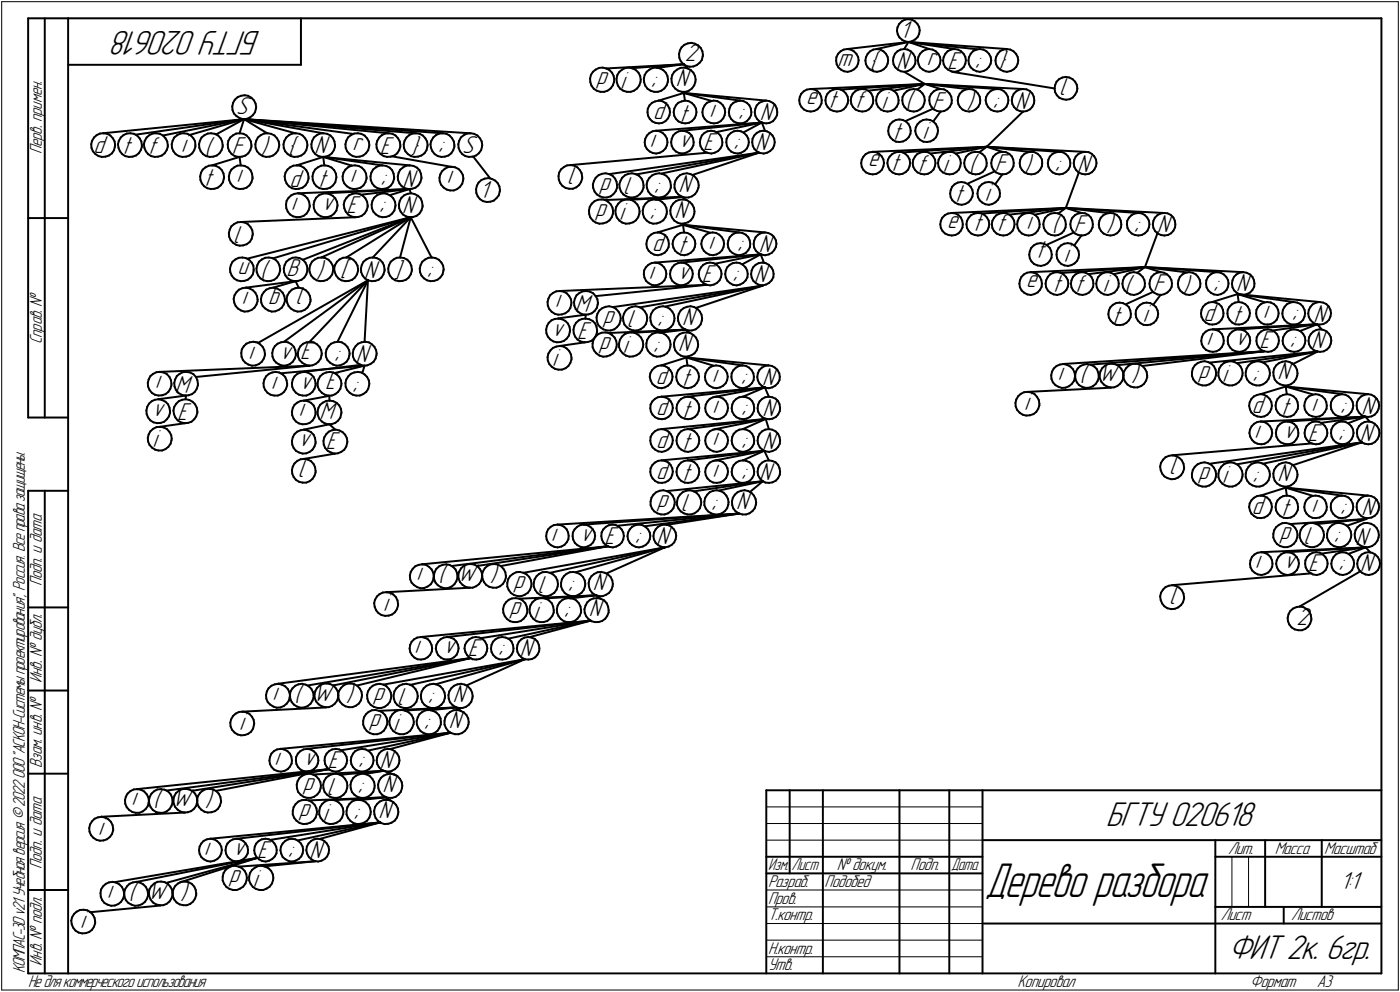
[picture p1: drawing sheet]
<svg xmlns="http://www.w3.org/2000/svg" width="421mm" height="298mm" viewBox="0 0 421 298" stroke-linecap="round" stroke-linejoin="round" font-family="sans-serif">
<defs><g id="words">
<text font-size="15.4" x="296.2" y="269.4">Дерево разбора</text>
<g font-size="10.9">
<text x="78.4" y="9.4" transform="rotate(-180 78.4 9.4)">БГТУ 020618</text>
<text x="332.6" y="248.1">БГТУ 020618</text>
<text x="369.5" y="288.1">ФИТ 2к. 6гр.</text>
</g>
<g font-size="7.8">
<text x="270.6" y="11.4">1</text>
<text x="206" y="18.3">2</text>
<text x="251.9" y="19.8">m</text>
<text x="261.4" y="20.7">{</text>
<text x="269.6" y="20.6">N</text>
<text x="278.7" y="19.5">r E</text>
<text x="293.4" y="19.5">; }</text>
<text x="179.4" y="25.3">p i</text>
<text x="195.9" y="25.3">;</text>
<text x="203.2" y="25.8">N</text>
<text x="318.5" y="28.5">l</text>
<text x="71" y="34.4">S</text>
<text x="196.5" y="35.8">d t</text>
<text x="213.4" y="35.2">i</text>
<text x="222.2" y="34.9">; N</text>
<text x="242.4" y="31.1">e t</text>
<text x="257.1" y="32.4">f</text>
<text x="265.1" y="32.7">i</text>
<text x="272.3" y="32.5">(</text>
<text x="280.3" y="32.7">F</text>
<text x="290.8" y="32.7">)</text>
<text x="298.8" y="31.5">; N</text>
<text x="268.4" y="42">t</text>
<text x="277.5" y="41.6">i</text>
<text x="28.2" y="46.1">d</text>
<text x="36.7" y="46.3">t</text>
<text x="44.5" y="46.3">f</text>
<text x="54.4" y="45.5">i</text>
<text x="61.5" y="46.6">(</text>
<text x="69.7" y="46.3">F</text>
<text x="78.6" y="46.4">)</text>
<text x="86.5" y="46.3">{</text>
<text x="94.6" y="46.1">N</text>
<text x="106" y="45">r</text>
<text x="114.3" y="46.1">E</text>
<text x="123.8" y="46.1">}</text>
<text x="132" y="44.9">; S</text>
<text x="195.4" y="44.2">i</text>
<text x="204.3" y="44.2">v E</text>
<text x="220.8" y="43.9">; N</text>
<text x="261.1" y="50">e t</text>
<text x="275.9" y="51.7">f</text>
<text x="283.5" y="51.8">i</text>
<text x="291.4" y="51.7">(</text>
<text x="299.2" y="51.5">F</text>
<text x="308.1" y="51.8">)</text>
<text x="317.5" y="50.4">; N</text>
<text x="61.3" y="55.9">t</text>
<text x="71.1" y="54.8">i</text>
<text x="87" y="56.1">d</text>
<text x="95.6" y="56.3">t</text>
<text x="105.3" y="54.8">i</text>
<text x="114.6" y="54.6">; N</text>
<text x="134.4" y="55.1">i</text>
<text x="144.2" y="59.6">1</text>
<text x="170.6" y="55.2">l</text>
<text x="180.3" y="57">p l</text>
<text x="196.8" y="57">;</text>
<text x="204.1" y="57.6">N</text>
<text x="87.6" y="63.2">i</text>
<text x="96.9" y="63.2">v E</text>
<text x="114.3" y="62.9">; N</text>
<text x="179.1" y="64.9">p i</text>
<text x="195.6" y="64.9">;</text>
<text x="202.9" y="65.4">N</text>
<text x="287" y="60.8">t</text>
<text x="296.1" y="60.5">i</text>
<text x="284.8" y="68.4">e t f</text>
<text x="308.8" y="68.7">i</text>
<text x="316.4" y="69.7">( F</text>
<text x="332.8" y="69.7">)</text>
<text x="341.2" y="68.7">; N</text>
<text x="70.1" y="73">l</text>
<text x="196.2" y="75.4">d t</text>
<text x="213.1" y="74.8">i</text>
<text x="221.9" y="74.5">; N</text>
<text x="311.6" y="77.6">t</text>
<text x="71.4" y="82.3">u (</text>
<text x="86.2" y="83">B</text>
<text x="95.1" y="83.5">)</text>
<text x="102.4" y="83.3">[</text>
<text x="109.6" y="83.5">N</text>
<text x="118.6" y="83.5">]</text>
<text x="128.5" y="82.3">;</text>
<text x="195.1" y="83.8">i</text>
<text x="203.9" y="83.8">v E</text>
<text x="220.5" y="83.5">; N</text>
<text x="319.9" y="78.8">i</text>
<text x="308.6" y="86.2">e t f</text>
<text x="331.7" y="87.7">i (</text>
<text x="346.8" y="87.6">F</text>
<text x="355.8" y="88.1">)</text>
<text x="365" y="86.6">; N</text>
<text x="72.7" y="91.4">i</text>
<text x="80.7" y="91.4">b l</text>
<text x="166.9" y="92.4">i M</text>
<text x="379.9" y="95.7">i</text>
<text x="388.7" y="95.4">; N</text>
<text x="166.1" y="100.9">v E</text>
<text x="181.4" y="97">p l</text>
<text x="197.9" y="97">;</text>
<text x="205.2" y="97.5">N</text>
<text x="334.4" y="97.5">t</text>
<text x="343.7" y="96.7">i</text>
<text x="362" y="96.3">d</text>
<text x="370.7" y="97">t</text>
<text x="74.7" y="107.9">i</text>
<text x="84.2" y="107.9">v E</text>
<text x="100.7" y="107.5">; N</text>
<text x="180.2" y="104.8">p i</text>
<text x="196.6" y="104.8">;</text>
<text x="204" y="105.4">N</text>
<text x="362.8" y="103.8">i</text>
<text x="371.6" y="103.8">v E</text>
<text x="388.1" y="103.5">; N</text>
<text x="166.1" y="109.9">i</text>
<text x="360.4" y="113.5">p i</text>
<text x="376.9" y="113.5">;</text>
<text x="46.7" y="116.7">i M</text>
<text x="81.5" y="116.9">i</text>
<text x="90.2" y="117">v E ;</text>
<text x="197.2" y="115.4">d t</text>
<text x="214.2" y="114.7">i</text>
<text x="223" y="114.5">; N</text>
<text x="318.1" y="114.2">i ( W )</text>
<text x="384.2" y="114">N</text>
<text x="45.8" y="125.1">v E</text>
<text x="89.9" y="125.1">i M</text>
<text x="197.3" y="124.8">d t</text>
<text x="214.3" y="124.1">i</text>
<text x="223.1" y="123.8">; N</text>
<text x="308.1" y="123.3">i</text>
<text x="376.5" y="124.1">d</text>
<text x="385.2" y="124.8">t</text>
<text x="394.4" y="123.4">i</text>
<text x="403.2" y="123.1">; N</text>
<text x="377.3" y="131.5">i</text>
<text x="386.1" y="131.5">v E</text>
<text x="402.7" y="131.3">; N</text>
<text x="45.8" y="134.2">i</text>
<text x="89.9" y="133.9">v E</text>
<text x="197.3" y="134.5">d t</text>
<text x="214.3" y="133.9">i</text>
<text x="223.1" y="133.6">; N</text>
<text x="89.6" y="143.3">l</text>
<text x="197.3" y="143.9">d t</text>
<text x="214.3" y="143.2">i</text>
<text x="223.1" y="143">; N</text>
<text x="351.6" y="142.4">l</text>
<text x="360.4" y="143.9">p i</text>
<text x="376.9" y="143.9">;</text>
<text x="384.2" y="144.5">N</text>
<text x="197.6" y="152.3">p l</text>
<text x="214.1" y="152.3">;</text>
<text x="221.4" y="152.8">N</text>
<text x="376.5" y="154.5">d</text>
<text x="385.2" y="155.2">t</text>
<text x="394.4" y="153.8">i</text>
<text x="403.2" y="153.6">; N</text>
<text x="165.8" y="162.5">i</text>
<text x="174.6" y="162.5">v E</text>
<text x="191.1" y="162.2">; N</text>
<text x="384.9" y="162.1">p l</text>
<text x="401.4" y="162.1">; N</text>
<text x="377.4" y="170.8">i</text>
<text x="386.3" y="170.8">v E</text>
<text x="402.8" y="170.5">; N</text>
<text x="125.3" y="174.4">i ( W )</text>
<text x="154.5" y="176.8">p l</text>
<text x="171" y="176.8">;</text>
<text x="178.3" y="177.3">N</text>
<text x="115.2" y="183.5">i</text>
<text x="153.3" y="184.6">p i</text>
<text x="169.8" y="184.6">;</text>
<text x="177.1" y="185.2">N</text>
<text x="351.6" y="181.5">l</text>
<text x="389.9" y="187.9">2</text>
<text x="124.7" y="196.3">i</text>
<text x="133.5" y="196.3">v E</text>
<text x="150" y="196">; N</text>
<text x="82" y="210.3">i ( W )</text>
<text x="112.4" y="210.5">p l</text>
<text x="128.8" y="210.5">;</text>
<text x="136.2" y="211">N</text>
<text x="71.9" y="219.4">i</text>
<text x="111.2" y="218.3">p i</text>
<text x="127.6" y="218.3">;</text>
<text x="134.9" y="218.8">N</text>
<text x="82.6" y="229.9">i</text>
<text x="91.4" y="229.9">v E</text>
<text x="107.9" y="229.6">; N</text>
<text x="91.2" y="237.4">p l</text>
<text x="107.7" y="237.4">;</text>
<text x="115" y="238">N</text>
<text x="39.6" y="242">i ( W )</text>
<text x="90" y="245.3">p i</text>
<text x="106.5" y="245.3">;</text>
<text x="113.8" y="245.8">N</text>
<text x="29.5" y="251.1">i</text>
<text x="61.4" y="256.9">i</text>
<text x="70.2" y="256.9">v E</text>
<text x="86.7" y="256.6">; N</text>
<text x="32.2" y="269.8">i ( W )</text>
<text x="68.9" y="265.1">p i</text>
<text x="403.1" y="267.2">1:1</text>
<text x="24.1" y="279">i</text>
</g>
<g font-size="5.4">
<text x="12.6" y="46.3" transform="rotate(-90 12.6 46.3)">Перв. примен.</text>
<text x="12.6" y="103.4" transform="rotate(-90 12.6 103.4)">Справ. №</text>
<text x="12.6" y="176.1" transform="rotate(-90 12.6 176.1)">Подп. и дата</text>
<text x="12.6" y="205.2" transform="rotate(-90 12.6 205.2)">Инв. № дубл.</text>
<text x="12.6" y="230.9" transform="rotate(-90 12.6 230.9)">Взам. инв. №</text>
<text x="369.3" y="256.6">Лит.</text>
<text x="383.4" y="256.6">Масса</text>
<text x="398.3" y="256.6">Масштаб</text>
<text x="12.6" y="261.1" transform="rotate(-90 12.6 261.1)">Подп. и дата</text>
<text x="251.6" y="261.6">№ докум.</text>
<text x="273.9" y="261.6">Подп.</text>
<text x="231" y="266.6">Разраб.</text>
<text x="248" y="266.6">Подобед</text>
<text x="231" y="271.6">Пров.</text>
<text x="231" y="276.6">Т.контр.</text>
<text x="367.1" y="276.6">Лист</text>
<text x="388.3" y="276.6">Листов</text>
<text x="231" y="286.6">Н.контр.</text>
<text x="7.5" y="292.5" transform="rotate(-90 7.5 292.5)">КОМПАС-3Dv21 Учебнаяверсия©2022ООО&quot;АСКОН-Системыпроектирования&quot;, Россия. Всеправазащищены.</text>
<text x="12.6" y="290.2" transform="rotate(-90 12.6 290.2)">Инв. № подл.</text>
<text x="231" y="291.6">Утв.</text>
<text x="8.5" y="296.7">Недлякоммерческогоиспользования</text>
<text x="306" y="296.6">Копировал</text>
<text x="376" y="296.6">Формат</text>
<text x="396" y="296.6">A3</text>
</g>
<g font-size="5.3">
<text x="231.1" y="261.6">Изм.</text>
<text x="238.1" y="261.6">Лист</text>
<text x="286.1" y="261.6">Дата</text>
</g>
</g></defs>
<g fill="none" stroke="#000" stroke-width=".59">
<path d="M8.5 5.5v120zM8.5 5.5h12zM13.5 5.5v120zM20.5 5.5v287zM20.5 5.5h395zM20.5 19.5h70zM90.5 5.5v14zM204.2 16.3l.1 1.1zM204.3 17.4l.4 1zM204.5 15.2l-.3 1.1zM204.7 18.4l.8 .8zM205 14.2l.8-.7z"/>
<path d="M205 14.2l-.5 1zM205.5 19.2l.9 .6zM205.7 19.3l1.1 1.2zM205.8 13.5l1-.5zM206.4 19.8l1 .3zM206.8 13l1.1-.1zM207.9 12.9l1.1 .2zM208.5 20l1-.4zM209 13.1l1 .5zM209.5 19.6l.9-.7zM210 13.6l.7 .8zM210.7 14.4l.5 1z"/>
<path d="M211.1 18l-.7 .9zM211.2 15.4l.2 1.1zM211.3 16.9l-.2 1.1zM211.4 16.5l-.1 .4zM251.5 18.2l.1 1.1zM251.5 17.2v1zM251.6 19.3l.5 .9zM252.1 16.2l.7-.8zM252.1 16.2l-.6 1zM252.8 15.4l.9-.5zM253.7 14.9l1.1-.2zM254.8 14.7l1.1 .2z"/>
<path d="M254.8 14.7l18.4-2.1zM255.9 14.9l.9 .5zM256.8 15.4l.8 .8zM257.6 16.2l.5 .9zM258.1 17.1l.1 1zM258.1 19.1l-.5 1zM258.2 18.1l-.1 1zM260.3 18.2l.1 1.1zM260.4 17.2l-.1 1zM260.4 19.3l.5 .9zM260.9 16.2l-.5 1zM261.7 15.4l.9-.5z"/>
<path d="M261.7 15.4l-.8 .8zM262.6 14.9l1.1-.2zM263.7 14.7l1.1 .2zM263.7 14.7l9.5-2.1zM264.8 14.9l.9 .5zM265.7 15.4l.7 .8zM266.4 16.2l.6 .9zM267 17.1l.1 1zM267 19.1l-.5 1zM267.1 18.1l-.1 1zM268.6 18.2l.1 1.1zM268.7 17.2l-.1 1z"/>
<path d="M268.7 19.3l.5 .9zM269.2 16.2l-.5 1zM269.7 9.2l.3 1.1zM269.9 15.4l.9-.5zM269.9 15.4l-.7 .8zM269.9 8.2l-.2 1zM270 10.3l.5 1zM270.4 7.2l-.5 1zM270.5 11.3l.8 .6zM270.8 14.9l1.1-.2zM271.2 6.4l.9-.5zM271.2 6.4l-.8 .8z"/>
<path d="M271.3 11.9l.9 .5zM271.9 14.7l1.1 .2zM272.1 5.9l1-.1zM272.2 12.4l1.1 .2zM273 14.9l.9 .5zM273.1 5.8l1.1 .1zM273.2 12.6l-1.3 2.1zM273.2 12.6l6.3 2.1zM273.2 12.6l13.8 2.1zM273.2 12.6l20.8 2.2zM273.2 12.6l29.6 2.1zM273.3 12.6l1-.2z"/>
<path d="M273.9 15.4l.8 .8zM274.2 5.9l1 .5zM274.3 12.4l1-.5zM274.7 16.2l.5 .9zM275.2 17.1l.1 1zM275.2 6.4l.7 .8zM275.3 19.1l-.6 1zM275.3 11.9l.7-.8zM275.3 18.1v1zM275.9 7.2l.5 .9zM276 18.2l.3 1.1zM276.2 17.2l-.2 1z"/>
<path d="M276.3 19.3l.4 .9zM276.4 8.1l.2 1zM276.4 10.2l-.4 .9zM276.6 9.1l-.2 1.1zM276.7 16.2l.8-.8zM276.7 16.2l-.5 1zM277.5 15.4l.9-.5zM278.4 14.9l1-.2zM279.4 14.7l1.1 .2zM280.5 14.9l.9 .5zM281.4 15.4l.8 .8zM282.2 16.2l.5 .9z"/>
<path d="M282.7 17.1l.2 1zM282.7 19.1l-.4 1zM282.9 18.1l-.2 1zM283.6 18.2l.2 1.1zM283.8 17.2l-.2 1zM283.8 19.3l.5 .9zM284.3 16.2l-.5 1zM285 15.4l1-.5zM285 15.4l-.7 .8zM286 14.9l1-.2zM287 14.7l1.1 .2zM288.1 14.9l1 .5z"/>
<path d="M289.1 15.4l.7 .8zM289.8 16.2l.5 .9zM290.3 17.1l.2 1zM290.3 19.1l-.4 1zM290.5 18.1l-.2 1zM291.3 18.2l.1 1.1zM291.4 17.2l-.1 1zM291.4 19.3l.5 .9zM291.9 16.2l-.5 1zM292.6 15.4l1-.5zM292.6 15.4l-.7 .8zM293.6 14.9l1-.2z"/>
<path d="M294.6 14.7l1.1 .2zM295.7 14.9l1 .5zM296.7 15.4l.7 .8zM297.4 16.2l.5 .9zM297.9 17.1l.2 1zM297.9 19.1l-.5 1zM298.1 18.1l-.2 1zM299.4 18.2l.2 1.1zM299.6 17.2l-.2 1zM299.6 19.3l.5 .9zM300.1 16.2l-.5 1zM300.7 15.4l1.1-.5z"/>
<path d="M300.7 15.4l-.6 .8zM301.8 14.9l1-.2zM302.8 14.7l1.1 .2zM303.9 14.9l.9 .5zM304.8 15.4l.8 .8zM305.6 16.2l.5 .9zM306.1 17.1l.1 1zM306.1 19.1l-.5 1zM306.2 18.1l-.1 1zM415.5 5.5v287zM69.8 32l.1 1.1zM69.9 33.1l.5 1z"/>
<path d="M70.1 30.9l-.3 1.1zM70.4 34.1l.7 .8zM70.6 30l.9-.8zM70.6 30l-.5 .9zM71.1 34.9l1 .6zM71.5 29.2l1-.4zM72.1 35.5l1 .3zM72.5 28.8l1.1-.2zM73.1 35.8l1.1-.1zM73.4 35.8l-1.3 4.2zM73.4 35.8l6.9 4.2zM73.4 35.8l15.4 4.2z"/>
<path d="M73.4 35.8l23.8 4.2zM73.4 35.8l32.6 4.4zM73.4 35.8l43.4 4.2zM73.4 35.8l51.6 4.2zM73.4 35.8l59.7 4.2zM73.4 35.8l68 4.2zM73.6 28.6l1 .2zM74.2 35.7l1-.4zM74.6 28.8l1 .6zM75.2 35.3l.8-.7zM75.6 29.4l.8 .7zM76.4 30.1l.5 1.1z"/>
<path d="M76.7 33.7l-.7 .9zM76.9 31.2l.1 1zM77 32.7l-.3 1zM77 32.2v.5zM177.5 23.6v1.1zM177.5 24.7l.4 1zM177.7 22.5l-.2 1.1zM177.9 25.7l.7 1zM178.3 21.6l.9-.7zM178.3 21.6l-.6 .9zM178.6 26.7l.9 .6zM179.2 20.9l1-.5z"/>
<path d="M179.5 27.3l1.1 .3zM180.2 20.4l1.1-.1zM180.6 27.6h1.1zM181.3 20.3l1.1 .3zM181.7 27.6l1-.3zM182.3 20.6l23.4-1.3zM182.4 20.6l.9 .5zM182.7 27.3l.9-.7zM183.3 21.1l.8 .7zM184.1 21.8l.5 1.1zM184.3 25.7l-.7 .9zM184.6 22.9l.1 1.1z"/>
<path d="M184.7 24.6l-.4 1.1zM184.7 24v.6zM185.4 23.6l.1 1.1zM185.5 24.7l.3 1zM185.7 22.5l-.3 1.1zM185.8 25.7l.7 1zM186.3 21.6l.8-.7zM186.3 21.6l-.6 .9zM186.5 26.7l1 .6zM187.1 20.9l1-.5zM187.5 27.3l1.1 .3zM188.1 20.4l1.1-.1z"/>
<path d="M188.6 27.6h1.1zM189.2 20.3l1.1 .3zM189.7 27.6l1-.3zM190 20.5l15.7-1.2zM190.3 20.6l1 .5zM190.7 27.3l.9-.7zM191.3 21.1l.7 .7zM192 21.8l.5 1.1zM192.3 25.7l-.7 .9zM192.5 22.9l.2 1.1zM192.6 24.6l-.3 1.1zM192.7 24l-.1 .6z"/>
<path d="M193.6 23.6l.1 1.1zM193.7 24.7l.4 1zM193.9 22.5l-.3 1.1zM194.1 25.7l.6 1zM194.5 21.6l.8-.7zM194.5 21.6l-.6 .9zM194.7 26.7l1 .6zM194.7 33.7l.2 1.1zM194.8 32.7l-.1 1zM194.9 34.8l.5 .9zM195.3 20.9l1-.5zM195.3 31.7l.8-.8z"/>
<path d="M195.3 31.7l-.5 1zM195.3 40l1-.5zM195.3 40l-.7 .7zM195.4 35.7l.8 .8zM195.7 27.3l1.1 .3zM196.1 30.9l.9-.4zM196.2 36.5l.9 .4zM196.3 39.5l1-.2zM196.3 20.4l1.1-.1zM196.8 27.6h1.1zM197 30.5l1.1-.3zM197.1 36.9l1.1 .2z"/>
<path d="M197.3 39.3l1.1 .2zM197.4 39.3l31.7-2.5zM197.4 20.3l1.1 .3zM197.6 20.4l8.1-1.1zM197.9 27.6l1-.3zM198.1 30.2l1 .2zM198.1 30.2l7.6-2.3zM198.2 37.1l1-.2zM198.4 39.5l.9 .5zM198.5 20.6l1 .5zM198.9 27.3l.9-.7zM199.1 30.4l1 .5z"/>
<path d="M199.2 36.9l1-.5zM199.3 40l.8 .7zM199.5 21.1l.7 .7zM200.1 30.9l.7 .8zM200.2 21.8l.5 1.1zM200.5 25.7l-.7 .9zM200.7 22.9l.2 1.1zM200.8 24.6l-.3 1.1zM200.8 31.7l.5 .9zM200.9 24l-.1 .6zM200.9 35.6l-.7 .8zM201.3 32.6l.2 1.1z"/>
<path d="M201.3 34.6l-.4 1zM201.5 33.7l-.2 .9zM201.9 23.6l.1 1.1zM202 24.7l.4 1zM202.2 22.5l-.3 1.1zM202.4 25.7l.7 1zM202.6 33.7l.2 1.1zM202.8 21.6l.8-.7zM202.8 21.6l-.6 .9zM202.8 32.7l-.2 1zM202.8 34.8l.5 .9zM203.1 26.7l.9 .6z"/>
<path d="M203.2 40l.9-.5zM203.2 40l-.8 .7zM203.3 31.7l-.5 1zM203.3 35.7l.7 .8zM203.6 20.9l1-.5zM204 27.3l1.1 .3zM204 30.9l1-.4zM204 30.9l-.7 .8zM204 36.5l1.1 .4zM204.1 39.5l1.1-.2zM204.6 20.4l1.1-.1zM205 30.5l1-.3z"/>
<path d="M205.1 27.6h1.1zM205.1 36.9l1 .2zM205.2 39.3l1 .2zM205.2 39.3l23.9-2.5zM205.7 27.9l.3 2.3zM205.7 27.9l8.3 2.4zM205.7 27.9l16.9 2.3zM205.7 27.9l24.7 2.3zM205.7 20.3l1.1 .3zM206 30.2l1.1 .2zM206.1 37.1l1.1-.2zM206.2 27.6l1-.3z"/>
<path d="M206.2 39.5l1.1 .5zM206.8 20.6l1 .5zM207.1 30.4l.9 .5zM207.2 27.3l.9-.7zM207.2 36.9l.9-.5zM207.3 40l.7 .7zM207.4 20.1l1.1-.1zM207.8 21.1l.7 .7zM208 30.9l.8 .8zM208.5 21.8l.5 1.1zM208.8 25.7l-.7 .9zM208.8 31.7l.5 .9z"/>
<path d="M208.9 35.6l-.8 .8zM209 22.9l.2 1.1zM209.1 24.6l-.3 1.1zM209.2 24l-.1 .6zM209.3 32.6l.2 1.1zM209.3 34.6l-.4 1zM209.5 33.7l-.2 .9zM211.2 33.7l.2 1.1zM211.4 32.7l-.2 1zM211.4 34.8l.5 .9zM211.8 40l1-.5zM211.8 40l-.7 .7z"/>
<path d="M211.9 31.7l-.5 1zM211.9 35.7l.8 .8zM212.6 30.9l1-.4zM212.6 30.9l-.7 .8zM212.7 36.5l1 .4zM212.8 39.5l1.1-.2zM213.6 30.5l1-.3zM213.7 36.9l1 .2zM213.9 39.3l1 .2zM214.6 30.2l1.1 .2zM214.7 37.1l1.1-.2zM214.9 39.5l1 .5z"/>
<path d="M215.4 39.7l13.7-2.9zM215.7 30.4l1 .5zM215.8 36.9l.9-.5zM215.9 40l.8 .7zM216.7 30.9l.7 .8zM217.4 31.7l.5 .9zM217.5 35.6l-.8 .8zM217.9 32.6l.2 1.1zM217.9 34.6l-.4 1zM218.1 33.7l-.2 .9zM219.2 33.7l.2 1.1zM219.4 32.7l-.2 1z"/>
<path d="M219.4 34.8l.5 .9zM219.8 31.7l.8-.8zM219.8 31.7l-.4 1zM219.8 40l.9-.5zM219.8 40l-.8 .7zM219.9 35.7l.7 .8zM220.6 30.9l.9-.4zM220.6 36.5l1 .4zM220.7 39.5l1-.2zM221.5 30.5l1.1-.3zM221.6 36.9l1.1 .2zM221.7 39.3l1.1 .2z"/>
<path d="M222.6 30.2l1 .2zM222.7 37.1l1-.2zM222.8 39.5l1 .5zM223.6 30.4l1 .5zM223.6 39.8l5.5-3zM223.7 36.9l.9-.5zM223.8 40l.7 .7zM224.6 30.9l.8 .8zM225.4 31.7l.4 .9zM225.4 35.6l-.8 .8zM225.8 32.6l.2 1.1zM225.9 34.6l-.5 1z"/>
<path d="M226 33.7l-.1 .9zM227 33.7l.2 1.1zM227.2 32.7l-.2 1zM227.2 34.8l.5 .9zM227.6 31.7l-.4 1zM227.6 40l.9-.5zM227.6 40l-.8 .7zM227.7 35.7l.7 .8zM228.3 30.9l1-.4zM228.3 30.9l-.7 .8zM228.4 36.5l1 .4zM228.5 39.5l1-.2z"/>
<path d="M229.1 36.8l1 2.6zM229.3 30.5l1.1-.3zM229.4 36.9l1.1 .2zM229.5 39.3l1.1 .2zM230.4 30.2l1 .2zM230.5 37.1l1-.2zM230.6 39.5l1 .5zM231.4 30.4l1 .5zM231.5 36.9l1-.5zM231.6 40l.7 .7zM232.4 30.9l.8 .8zM233.2 31.7l.4 .9z"/>
<path d="M233.2 35.6l-.7 .8zM233.6 32.6l.2 1.1zM233.7 34.6l-.5 1zM233.8 33.7l-.1 .9zM240.4 30.1l.1 1.1zM240.5 29.1l-.1 1zM240.5 31.2l.5 1zM241 28.2l-.5 .9zM241 32.2l.8 .7zM241.7 27.4l1-.5zM241.7 27.4l-.7 .8zM241.8 32.9l.9 .5z"/>
<path d="M242.7 26.9l1.1-.1zM242.7 33.4l1.1 .1zM243.8 26.8h1zM243.8 26.8l34.3-1.6zM243.8 33.5l1.1-.1zM244.8 26.8l1 .5zM244.9 33.4l1-.5zM245.8 27.3l.7 .8zM246.5 28.1l.5 .9zM246.5 32.1l-.6 .8zM247 29l.1 1.1zM247.1 31.1l-.6 1z"/>
<path d="M247.1 30.1v1zM248.2 30.1l.2 1.1zM248.4 29.1l-.2 1zM248.4 31.2l.5 1zM248.8 28.2l-.4 .9zM248.9 32.2l.8 .7zM249.6 27.4l1-.5zM249.6 27.4l-.8 .8zM249.7 32.9l1 .5zM250.6 26.9l1-.1zM250.7 33.4l1 .1zM251.6 26.8h1.1z"/>
<path d="M251.7 33.5l1.1-.1zM252.1 20.2l.8 .7zM252.7 26.8l1 .5zM252.8 33.4l.9-.5zM252.8 26.9l25.3-1.7zM252.9 20.9l.9 .5zM253.7 27.3l.7 .8zM253.8 21.4l1.1 .2zM254.4 28.1l.5 .9zM254.4 32.1l-.7 .8zM254.9 21.6l1-.3zM254.9 29l.2 1.1z"/>
<path d="M254.9 31.1l-.5 1zM255.1 30.1l-.2 1zM255.9 30.1l.1 1.1zM255.9 21.3l1-.5zM256 29.1l-.1 1zM256 31.2l.5 1zM256.5 28.2l-.5 .9zM256.5 32.2l.8 .7zM257.2 27.4l.9-.5zM257.2 27.4l-.7 .8zM257.3 32.9l1 .5zM257.6 20.1l-.7 .7z"/>
<path d="M258.1 26.9l1.1-.1zM258.3 33.4l1 .1zM259.2 26.8h1.1zM259.3 33.5l1.1-.1zM260.3 26.8l1 .5zM260.4 33.4l1-.5zM260.9 20.2l.8 .7zM261.1 27.3l17-2.1zM261.3 27.3l.7 .8zM261.7 20.9l1 .5zM262 28.1l.5 .9zM262 32.1l-.6 .8z"/>
<path d="M262.5 29l.1 1.1zM262.6 31.1l-.6 1zM262.6 30.1v1zM262.7 21.4l1 .2zM263.5 30.1l.2 1.1zM263.7 29.1l-.2 1zM263.7 31.2l.5 1zM263.7 21.6l1.1-.3zM264.1 28.2l-.4 .9zM264.2 32.2l.7 .7zM264.8 21.3l1-.5zM264.8 27.4l1-.5z"/>
<path d="M264.8 27.4l-.7 .8zM264.9 32.9l1 .5zM265.8 26.9l1.1-.1zM265.9 33.4l1.1 .1zM266.5 20.1l-.7 .7zM266.9 26.8h1zM267 33.5l1-.1zM267.1 39.4l.2 1zM267.3 38.3l-.2 1.1zM267.7 37.3l-.4 1zM267.9 26.8l1 .5zM268 33.4l1-.5z"/>
<path d="M268.5 36.6l.9-.5zM268.5 36.6l-.8 .7zM268.7 27.3l9.4-2.1zM268.9 27.3l.8 .8zM269.2 20.2l.8 .7zM269.4 36.1l1.1-.2zM269.7 28.1l.4 .9zM269.7 32.1l-.7 .8zM270 20.9l.9 .5zM270.1 29l.2 1.1zM270.2 31.1l-.5 1zM270.3 30.1l-.1 1z"/>
<path d="M270.5 35.9l1 .2zM270.9 21.4l1.1 .2zM271.4 30.1l.1 1.1zM271.4 29.1v1zM271.5 31.2l.5 1zM271.5 36.1l1 .4zM271.9 28.2l-.5 .9zM271.9 21.6l6.2 3.6zM272 21.6l1-.3zM272 32.2l.8 .7zM272.5 36.5l.7 .8zM272.5 36.3l8.1-3.6z"/>
<path d="M272.7 27.4l.9-.5zM272.7 27.4l-.8 .8zM272.8 32.9l.9 .5zM273 21.3l1-.5zM273.2 37.3l.5 1zM273.6 26.9l1.1-.1zM273.7 33.4l1.1 .1zM273.7 38.3l.2 1zM273.9 39.3l-.1 .9zM274.7 20.1l-.7 .7zM274.7 26.8h1.1zM274.8 33.5l1-.1z"/>
<path d="M275.3 39.4l.2 1zM275.4 38.3l-.1 1.1zM275.8 26.8l.9 .5zM275.8 33.4l1-.5zM275.8 26.9l2.3-1.7zM275.9 37.3l-.5 1zM276.7 20.2l.8 .7zM276.7 27.3l.8 .8zM276.7 36.6l.9-.5zM276.7 36.6l-.8 .7zM277.5 28.1l.5 .9zM277.5 20.9l1 .5z"/>
<path d="M277.5 32.1l-.7 .8zM277.6 36.1l1-.2zM278 29l.1 1.1zM278 31.1l-.5 1zM278.1 30.1l-.1 1zM278.1 25.2l4.8 1.6zM278.1 25.2l12.7 1.6zM278.1 25.2l21.8 1.6zM278.1 25.2l29.6 1.6zM278.5 21.4l1 .2zM278.6 35.9l1.1 .2zM279.5 21.6l1.1-.3z"/>
<path d="M279.5 30.1l.2 1.1zM279.6 29.1l-.1 1zM279.7 31.2l.5 1zM279.7 36.1l1 .4zM280.1 28.2l-.5 .9zM280.2 32.2l.7 .7zM280.6 21.3l.9-.5zM280.7 36.5l.7 .8zM280.8 27.4l1-.5zM280.8 27.4l-.7 .8zM280.9 32.9l1 .5zM281.4 37.3l.5 1z"/>
<path d="M281.5 20.8l.8-.7zM281.8 26.9l1.1-.1zM281.9 33.4l1.1 .1zM281.9 38.3l.2 1zM282.1 39.3l-.2 .9zM282.9 26.8h1zM282.9 33.5l-2.2 3zM283 33.5l1-.1zM283.9 26.8l.9 .5zM284 33.4l.9-.5zM284.3 20.2l.8 .7zM284.8 27.3l.8 .8z"/>
<path d="M284.9 32.9l.8-.8zM285.1 20.9l1 .5zM285.6 28.1l.5 .9zM286.1 21.4l1 .2zM286.1 29l.2 1.1zM286.2 31.1l-.5 1zM286.3 30.1l-.1 1zM286.3 21.6l30.9 5zM287.1 21.6l1.1-.3zM288 30.1l.2 1.1zM288.2 21.3l.9-.5zM288.2 29.1l-.2 1z"/>
<path d="M288.2 31.2l.5 1zM288.6 28.2l-.4 .9zM288.7 32.2l.8 .7zM289.1 20.8l.8-.7zM289.4 27.4l.9-.5zM289.4 27.4l-.8 .8zM289.5 32.9l.9 .5zM290.3 26.9l1.1-.1zM290.4 33.4l1.1 .1zM291.4 26.8h1zM291.5 33.5l1-.1zM291.9 20.2l.8 .7z"/>
<path d="M292.4 26.8l1 .5zM292.5 33.4l1-.5zM292.7 20.9l1 .5zM293.4 27.3l.7 .8zM293.7 21.4l1 .2zM294.1 28.1l.5 .9zM294.2 32.1l-.7 .8zM294.6 29l.2 1.1zM294.7 21.6l1.1-.3zM294.7 31.1l-.5 1zM294.8 30.1l-.1 1zM295.8 21.3l1-.5z"/>
<path d="M296.4 30.1l.3 1.1zM296.6 29.1l-.2 1zM296.7 31.2l.5 1zM297.1 28.2l-.5 .9zM297.2 32.2l.7 .7zM297.4 20.1l-.6 .7zM297.9 27.4l.9-.5zM297.9 27.4l-.8 .8zM297.9 32.9l1 .5zM298.8 26.9l1-.1zM298.9 33.4l1.1 .1zM299.8 26.8h1.1z"/>
<path d="M300 33.5l1-.1zM300.1 20.2l.7 .7zM300.8 20.9l1 .5zM300.9 26.8l.9 .5zM301 33.4l.9-.5zM301.8 21.4l1.1 .2zM301.8 27.3l.8 .8zM301.9 32.9l.8-.8zM302.6 28.1l.5 .9zM302.9 21.6l1.1-.3zM303.1 29l.2 1.1zM303.1 31.1l-.4 1z"/>
<path d="M303.3 30.1l-.2 1zM304 21.3l.9-.5zM304.3 30.1l.2 1.1zM304.5 29.1l-.2 1zM304.5 31.2l.5 1zM304.9 28.2l-.4 .9zM305 32.2l.7 .7zM305.6 20.1l-.7 .7zM305.6 27.4l1-.5zM305.6 27.4l-.7 .8zM305.7 32.9l1 .5zM306.6 26.9l1.1-.1z"/>
<path d="M306.7 33.4l1.1 .1zM307.7 26.8h1zM307.8 33.5l1-.1zM308.7 26.8l1 .5zM308.8 33.4l1-.5zM309.7 27.3l.8 .8zM310.5 28.1l.4 .9zM310.5 32.1l-.7 .8zM310.9 29l.2 1.1zM311 31.1l-.5 1zM311.1 30.1l-.1 1zM317.2 26.6l.1 1.1z"/>
<path d="M317.3 25.6l-.1 1zM317.3 27.7l.5 .9zM317.8 24.6l-.5 1zM317.8 28.6l.8 .8zM318.5 23.8l1-.5zM318.5 23.8l-.7 .8zM318.6 29.4l1 .4zM319.5 23.3l1-.2zM319.6 29.8l1 .2zM320.5 23.1l1.1 .2zM320.6 30l1.1-.2zM321.6 23.3l1 .5z"/>
<path d="M321.7 29.8l1-.5zM322.6 23.8l.7 .8zM323.3 24.6l.5 .9zM323.3 28.4l-.6 .9zM323.8 25.5l.2 1.1zM323.8 27.5l-.5 .9zM324 26.6l-.2 .9zM27.4 43.3l.1 1.1zM27.5 44.4l.4 1.1zM27.7 42.3l-.3 1zM27.9 45.5l.8 .8zM28.3 41.3l.7-.7z"/>
<path d="M28.3 41.3l-.6 1zM28.7 46.3l.9 .6zM29 40.6l1.1-.5zM29.6 46.9l1 .3zM30.1 40.1l1.1-.1zM30.6 47.2l1.1-.1zM31 40l42.4-4.2zM31.2 40l1.1 .2zM31.7 47.1l1.1-.4zM32.3 40.2l.9 .5zM32.8 46.7l.9-.6zM33.2 40.7l.8 .9z"/>
<path d="M34 41.6l.5 .9zM34.3 45.1l-.6 1zM34.5 42.5l.1 1.1zM34.5 44.1l-.2 1zM34.6 43.6l-.1 .5zM35.5 43.3l.1 1.1zM35.6 44.4l.5 1.1zM35.7 42.3l-.2 1zM36.1 45.5l.6 .8zM36.3 41.3l.8-.7zM36.3 41.3l-.6 1zM36.7 46.3l1 .6z"/>
<path d="M37.1 40.6l1-.5zM37.7 46.9l1.1 .3zM38.1 40.1l1.1-.1zM38.8 47.2l1.1-.1zM39.2 40l1.1 .2zM39.9 47.1l1-.4zM40.3 40.2l.9 .5zM40.8 40.5l32.6-4.7zM40.9 46.7l.8-.6zM41.2 40.7l.8 .9zM42 41.6l.5 .9zM42.3 45.1l-.6 1z"/>
<path d="M42.5 42.5l.2 1.1zM42.7 44.1l-.4 1zM42.7 43.6v.5zM43.3 43.3l.1 1.1zM43.4 44.4l.5 1.1zM43.5 42.3l-.2 1zM43.9 45.5l.6 .8zM44.1 41.3l.8-.7zM44.1 41.3l-.6 1zM44.5 46.3l1 .6zM44.9 40.6l1-.5zM45.5 46.9l1.1 .3z"/>
<path d="M45.9 40.1l1.1-.1zM46.6 47.2l1-.1zM47 40l1.1 .2zM47.6 47.1l1.1-.4zM48.1 40.2l.9 .5zM48.7 46.7l.8-.6zM49 40.7l.8 .9zM49 40.7l24.4-4.9zM49.8 41.6l.5 .9zM50.1 45.1l-.6 1zM50.3 42.5l.2 1.1zM50.5 44.1l-.4 1z"/>
<path d="M50.5 43.6v.5zM51.6 43.3l.1 1.1zM51.7 44.4l.5 1.1zM51.9 42.3l-.3 1zM52.2 45.5l.6 .8zM52.4 41.3l.9-.7zM52.4 41.3l-.5 1zM52.8 46.3l1 .6zM53.3 40.6l1-.5zM53.8 46.9l1.1 .3zM54.3 40.1l1.1-.1zM54.9 47.2l1.1-.1z"/>
<path d="M55.4 40l1 .2zM56 47.1l1-.4zM56.4 40.2l1 .5zM57 46.7l.8-.6zM57.1 40.6l16.3-4.8zM57.4 40.7l.8 .9zM58.2 41.6l.5 .9zM58.4 45.1l-.6 1zM58.7 42.5l.1 1.1zM58.8 44.1l-.4 1zM58.8 43.6v.5zM59.9 43.3v1.1z"/>
<path d="M59.9 44.4l.5 1.1zM60.1 42.3l-.2 1zM60.2 53l.1 1.1zM60.3 54.1l.4 1zM60.4 45.5l.6 .8zM60.5 51.9l-.3 1.1zM60.6 41.3l.9-.7zM60.6 41.3l-.5 1zM60.7 55.1l.7 .9zM61 51l.8-.7zM61 51l-.5 .9zM61 46.3l1 .6z"/>
<path d="M61.4 56l.9 .6zM61.5 40.6l1-.5zM61.8 50.3l1-.5zM62 46.9l1.1 .3zM62.3 56.6l1.1 .2zM62.5 40.1l1-.1zM62.8 49.8l1.1-.1zM63.1 47.2l1.1-.1zM63.4 56.8l1.1-.1zM63.5 40l1.1 .2zM63.8 49.7l8.3-2.5zM63.9 49.7l1 .2z"/>
<path d="M64.2 47.1l1-.4zM64.5 56.7l1-.3zM64.6 40.2l1 .5zM64.9 49.9l1.1 .5zM65 40.4l8.4-4.6zM65.2 46.7l.8-.6zM65.5 56.4l.9-.7zM65.6 40.7l.8 .9zM66 50.4l.7 .7zM66.4 41.6l.4 .9zM66.6 45.1l-.6 1zM66.7 51.1l.5 1.1z"/>
<path d="M66.8 42.5l.2 1.1zM67 44.1l-.4 1zM67 43.6v.5zM67.1 54.8l-.7 .9zM67.2 52.2l.2 1.1zM67.3 53.7l-.2 1.1zM67.4 53.3l-.1 .4zM68.5 43.3l.1 1.1zM68.6 44.4l.4 1.1zM68.7 42.3l-.2 1zM68.8 53l.1 1.1zM68.9 54.1l.4 1z"/>
<path d="M69 45.5l.7 .8zM69.1 51.9l-.3 1.1zM69.3 41.3l.8-.7zM69.3 41.3l-.6 1zM69.3 55.1l.7 .9zM69.6 51l.8-.7zM69.6 51l-.5 .9zM69.7 46.3l.9 .6zM70 56l1 .6zM70.1 40.6l.9-.5zM70.4 50.3l1-.5zM70.6 46.9l1.1 .3z"/>
<path d="M71 56.6l1.1 .2zM71 40.1l1.1-.1zM71.4 49.8l1.1-.1zM71.7 47.2l1.1-.1zM72.1 56.8l1.1-.1zM72.1 47.2l.3 2.5zM72.1 40l1.1 .2zM72.5 49.7l1.1 .2zM72.8 47.1l1-.4zM73.2 56.7l1-.3zM73.2 40.2l1 .5zM73.6 49.9l1 .5z"/>
<path d="M73.8 46.7l.9-.6zM74.2 40.7l.7 .9zM74.2 56.4l.8-.7zM74.6 50.4l.8 .7zM74.9 41.6l.5 .9zM75.3 45.1l-.6 1zM75.4 51.1l.4 1.1zM75.4 42.5l.2 1.1zM75.6 44.1l-.3 1zM75.6 43.6v.5zM75.6 54.8l-.6 .9zM75.8 52.2l.1 1.1z"/>
<path d="M75.9 53.7l-.3 1.1zM75.9 53.3v.4zM76.8 43.3l.1 1.1zM76.9 44.4l.4 1.1zM77 42.3l-.2 1zM77.3 45.5l.8 .8zM77.6 41.3l.8-.7zM77.6 41.3l-.6 1zM78.1 46.3l.9 .6zM78.4 40.6l1-.5zM79 46.9l1 .3zM79.4 40.1l1.1-.1z"/>
<path d="M80 47.2l1.1-.1zM80.5 40l1 .2zM81.1 47.1l1-.4zM81.5 40.2l1 .5zM82.1 46.7l.9-.6zM82.5 40.7l.8 .9zM83.3 41.6l.5 .9zM83.7 45.1l-.7 1zM83.8 42.5l.2 1.1zM83.9 44.1l-.2 1zM84 43.6l-.1 .5zM85.3 43.3v1.1z"/>
<path d="M85.3 44.4l.5 1.1zM85.5 42.3l-.2 1zM85.6 53l.2 1.1zM85.8 45.5l.7 .8zM85.8 54.1l.4 1zM85.9 51.9l-.3 1.1zM86.1 41.3l.8-.7zM86.1 41.3l-.6 1zM86.2 55.1l.7 .9zM86.4 51l.8-.7zM86.4 51l-.5 .9zM86.5 46.3l1 .6z"/>
<path d="M86.8 59.4l.8-.7zM86.8 59.4l-.6 1zM86.9 40.6l1-.5zM86.9 56l.9 .6zM87.2 50.3l1-.5zM87.5 46.9l1 .3zM87.6 58.7l1-.4zM87.8 56.6l1.1 .2zM87.9 40.1l1.1-.1zM88.2 49.8l1.1-.1zM88.5 47.2l1.1-.1zM88.6 58.3l1.1-.2z"/>
<path d="M88.9 56.8l1-.1zM89 40l1.1 .2zM89.2 49.7l8-2.5zM89.3 49.7l1.1 .2zM89.6 47.1l1-.4zM89.6 58.1l33.6-1.3zM89.7 58.1l1.1 .2zM89.9 56.7l1.1-.3zM90.1 40.2l.9 .5zM90.4 49.9l1 .5zM90.6 46.7l.9-.6zM90.8 58.3l.9 .5z"/>
<path d="M91 40.7l.8 .9zM91 56.4l.9-.7zM91.4 50.4l.7 .7zM91.7 58.8l.8 .8zM91.8 41.6l.5 .9zM92.1 45.1l-.6 1zM92.1 51.1l.5 1.1zM92.3 42.5l.2 1.1zM92.4 44.1l-.3 1zM92.5 43.6l-.1 .5zM92.5 54.8l-.6 .9zM92.5 59.6l.5 1z"/>
<path d="M92.6 52.2l.2 1.1zM92.8 53.7l-.3 1.1zM92.8 53.3v.4zM93.6 43.3l.1 1.1zM93.7 44.4l.4 1.1zM93.9 42.3l-.3 1zM94 53l.1 1.1zM94.1 54.1l.4 1zM94.1 45.5l.7 .8zM94.2 51.9l-.2 1.1zM94.4 41.3l.8-.7zM94.4 41.3l-.5 1z"/>
<path d="M94.5 55.1l.7 .9zM94.7 51l.9-.7zM94.7 51l-.5 .9zM94.8 46.3l1 .6zM95.1 59.4l.8-.7zM95.1 59.4l-.5 1zM95.2 56l.9 .6zM95.2 40.6l1-.5zM95.6 50.3l1-.5zM95.8 46.9l1.1 .3zM95.9 58.7l1-.4zM96.1 56.6l1.1 .2z"/>
<path d="M96.2 40.1l1.1-.1zM96.6 49.8l1.1-.1zM96.9 47.2l1.1-.1zM96.9 58.3l1.1-.2zM97.2 56.8l1.1-.1zM97.2 47.2l.3 2.5zM97.2 47.2l8.6 2.6zM97.2 47.2l17.8 2.5zM97.2 47.2l26 2.5zM97.3 40l1.1 .2zM97.7 49.7l1 .2zM97.9 58.1l25.3-1.3z"/>
<path d="M98 47.1l1-.4zM98 58.1l1.1 .2zM98.3 56.7l1-.3zM98.4 40.2l1 .5zM98.7 49.9l1 .5zM99 46.7l.8-.6zM99.1 58.3l1 .5zM99.3 56.4l.9-.7zM99.4 40.7l.8 .9zM99.7 50.4l.8 .7zM100.1 58.8l.7 .8zM100.2 41.6l.4 .9z"/>
<path d="M100.4 45.1l-.6 1zM100.5 51.1l.5 1.1zM100.6 42.5l.2 1.1zM100.8 44.1l-.4 1zM100.8 43.6v.5zM100.8 54.8l-.6 .9zM100.8 59.6l.5 1zM101 52.2l.2 1.1zM101.1 53.7l-.3 1.1zM101.2 53.3l-.1 .4zM103 53l.1 1.1zM103.1 54.1l.4 1z"/>
<path d="M103.3 51.9l-.3 1.1zM103.5 55.1l.8 .9zM103.9 43.3l.1 1.1zM103.9 51l.7-.7zM103.9 51l-.6 .9zM104 44.4l.4 1.1zM104.1 42.3l-.2 1zM104.2 59.4l-.6 1zM104.3 56l.9 .6zM104.4 45.5l.8 .8zM104.6 41.3l.9-.7zM104.6 41.3l-.5 1z"/>
<path d="M104.6 50.3l1.1-.5zM105 58.7l1-.4zM105 58.7l-.8 .7zM105.2 46.3l.9 .6zM105.2 56.6l1.1 .2zM105.5 40.6l1-.5zM105.7 49.8l1.1-.1zM106 58.3l1.1-.2zM106.1 46.9l1 .3zM106.3 56.8l1.1-.1zM106.5 40.1l1.1-.1zM106.8 49.7l1.1 .2z"/>
<path d="M107.1 47.2l1.1-.1zM107.1 58.1l1.1 .2zM107.4 56.7l1.1-.3zM107.6 40l1 .2zM107.9 49.9l.9 .5zM108.2 47.1l1-.4zM108.2 58.3l.9 .5zM108.5 56.4l.8-.7zM108.6 40.2l1 .5zM108.6 58.5l14.6-1.7zM108.8 50.4l.8 .7zM109.1 58.8l.8 .8z"/>
<path d="M109.2 46.7l.9-.6zM109.6 51.1l.5 1.1zM109.6 40.7l.8 .9zM109.9 54.8l-.6 .9zM109.9 59.6l.5 1zM110.1 52.2l.1 1.1zM110.2 53.7l-.3 1.1zM110.2 53.3v.4zM110.4 41.6l.5 .9zM110.7 45.1l-.6 1zM110.9 42.5l.2 1.1zM111 44.1l-.3 1z"/>
<path d="M111.1 43.6l-.1 .5zM111.4 53l.1 1.1zM111.5 54.1l.4 1zM111.7 51.9l-.3 1.1zM111.9 55.1l.7 .9zM112.2 51l.8-.7zM112.2 51l-.5 .9zM112.5 59.4l.9-.7zM112.5 59.4l-.5 1zM112.6 56l.9 .6zM113 50.3l1-.5zM113.2 43.3l.1 1.1z"/>
<path d="M113.3 44.4l.4 1.1zM113.4 58.7l1-.4zM113.5 42.3l-.3 1zM113.5 56.6l1.1 .2zM113.7 45.5l.8 .8zM114 41.3l.8-.7zM114 41.3l-.5 1zM114 49.8l1.1-.1zM114.4 58.3l1.1-.2zM114.5 46.3l.9 .6zM114.6 56.8l1.1-.1zM114.8 40.6l1-.5z"/>
<path d="M115.1 49.7l1.1 .2zM115.4 46.9l1 .3zM115.5 58.1l1 .2zM115.7 56.7l1.1-.3zM115.8 40.1l1.1-.1zM116.2 49.9l1 .5zM116.4 47.2l1.1-.1zM116.5 58.3l1 .5zM116.8 56.4l.8-.7zM116.9 40l1.1 .2zM117.2 50.4l.7 .7zM117.2 58.7l6-1.9z"/>
<path d="M117.5 47.1l1.1-.4zM117.5 58.8l.8 .8zM117.9 51.1l.5 1.1zM117.9 47l17.8 3.1zM118 40.2l1 .5zM118.2 54.8l-.6 .9zM118.3 59.6l.5 1zM118.4 52.2l.1 1.1zM118.5 53.7l-.3 1.1zM118.5 53.3v.4zM118.6 46.7l.9-.6zM119 40.7l.7 .9z"/>
<path d="M119.6 53l.1 1.1zM119.7 41.6l.5 .9zM119.7 54.1l.4 1zM119.9 51.9l-.3 1.1zM120.1 45.1l-.6 1zM120.1 55.1l.7 .9zM120.2 42.5l.2 1.1zM120.4 44.1l-.3 1zM120.4 43.6v.5zM120.4 51l.8-.7zM120.4 51l-.5 .9zM120.7 59.4l.9-.7z"/>
<path d="M120.7 59.4l-.5 1zM120.8 56l1 .6zM121.2 50.3l1-.5zM121.4 43.3l.1 1.1zM121.5 44.4l.4 1.1zM121.6 58.7l1-.4zM121.7 42.3l-.3 1zM121.8 56.6l1.1 .2zM121.9 45.5l.8 .8zM122.2 49.8l1.1-.1zM122.3 41.3l.7-.7zM122.3 41.3l-.6 1z"/>
<path d="M122.6 58.3l1.1-.2zM122.7 46.3l.9 .6zM122.9 56.8l1.1-.1zM123 40.6l1-.5zM123.2 56.8l.3 1.3zM123.3 49.7l1.1 .2zM123.6 46.9l1 .3zM123.7 58.1l1 .2zM124 56.7l1-.3zM124 40.1l1.1-.1zM124.4 49.9l1 .5zM124.6 47.2l1.1-.1z"/>
<path d="M124.7 58.3l1 .5zM125 56.4l.8-.7zM125.1 40l1.1 .2zM125.4 50.4l.8 .7zM125.7 47.1l1-.4zM125.7 58.8l.8 .8zM126.2 51.1l.4 1.1zM126.2 40.2l1 .5zM126.4 54.8l-.6 .9zM126.5 59.6l.4 1zM126.6 52.2l.1 1.1zM126.7 46.7l1-.6z"/>
<path d="M126.7 53.7l-.3 1.1zM126.7 53.3v.4zM127.2 40.7l.7 .9zM127.9 41.6l.5 .9zM128.3 45.1l-.6 1zM128.4 42.5l.2 1.1zM128.5 44.1l-.2 1zM128.6 43.6l-.1 .5zM129.5 43.3l.1 1.1zM129.6 44.4l.4 1.1zM129.7 42.3l-.2 1zM130 45.5l.7 .8z"/>
<path d="M130.3 41.3l.8-.7zM130.3 41.3l-.6 1zM130.7 46.3l1 .6zM131.1 40.6l1-.5zM131.7 46.9l1.1 .3zM132.1 40.1l1.1-.1zM132.2 53.4v1.1zM132.2 54.5l.5 1zM132.4 52.4l-.2 1zM132.7 55.5l.7 .9zM132.8 47.2l1-.1zM132.9 51.5l.9-.8z"/>
<path d="M132.9 51.5l-.5 .9zM133.2 40l1.1 .2zM133.4 56.4l1 .6zM133.8 47.1l1.1-.4zM133.8 50.7l1-.5zM134.3 40.2l.9 .5zM134.4 57l1 .2zM134.8 50.2l1.1-.1zM134.9 46.7l.8-.6zM135.2 40.7l.8 .9zM135.4 57.2h1.1zM135.9 50.1l1 .2z"/>
<path d="M136 41.6l.5 .9zM136.3 45.1l-.6 1zM136.5 42.5l.2 1.1zM136.5 57.2l1-.4zM136.7 44.1l-.4 1zM136.7 43.6v.5zM136.9 50.3l1 .5zM137.5 56.8l.8-.7zM137.8 43.3l.1 1.1zM137.9 44.4l.4 1.1zM137.9 50.8l.8 .8zM138.1 42.3l-.3 1z"/>
<path d="M138.3 45.5l.7 .8zM138.6 41.3l.8-.7zM138.6 41.3l-.5 1zM138.7 51.6l.5 1zM139 46.3l1 .6zM139 55.2l-.7 .9zM139.2 52.6l.2 1.1zM139.3 54.2l-.3 1zM139.4 53.7l-.1 .5zM139.4 40.6l1.1-.5zM140 46.9l1.1 .3zM140.5 40.1l1.1-.1z"/>
<path d="M141.1 47.2l1.1-.1zM141.6 40l1 .2zM142.2 47.1l1-.4zM142.4 47.2l5 6.4zM142.6 40.2l1 .5zM143.2 46.7l.8-.6zM143.2 56.9l.1 1.1zM143.3 58l.4 1zM143.4 55.8l-.2 1.1zM143.6 40.7l.8 .9zM143.7 59l.7 .9zM143.9 54.9l.9-.8z"/>
<path d="M143.9 54.9l-.5 .9zM144.4 41.6l.5 .9zM144.4 59.9l.9 .6zM144.7 45.1l-.7 1zM144.8 54.1l1-.4zM144.9 42.5l.1 1.1zM144.9 44.1l-.2 1zM145 43.6l-.1 .5zM145.8 53.7l1.1-.2zM146.9 53.5l1 .3zM147.9 53.8l1 .5zM148.9 54.3l.8 .7z"/>
<path d="M149.7 55l.5 1zM150 58.7l-.6 .8zM150.2 56l.2 1.1zM150.3 57.6l-.3 1.1zM150.4 57.1l-.1 .5zM168 52.9l.1 1.1zM168.1 54l.4 1zM168.1 51.9l-.1 1zM168.5 55l.7 .9zM168.7 50.9l.9-.7zM168.7 50.9l-.6 1zM169.2 55.9l.9 .6z"/>
<path d="M169.6 50.2l.9-.5zM170.1 56.5l1.1 .2zM170.5 49.7l1.1-.1zM171.2 56.7h1.1zM171.5 49.6l41.3-3.7zM171.6 49.6l1.1 .2zM172.3 56.7l1-.4zM172.7 49.8l1 .5zM173.3 56.3l.9-.7zM173.7 50.3l.7 .8zM174.4 51.1l.5 1zM174.8 54.7l-.6 .9z"/>
<path d="M174.9 52.1l.2 1.1zM175.1 53.7l-.3 1zM175.1 53.2v.5zM178.3 55.4l.1 1.1zM178.4 56.5l.4 1.1zM178.6 54.4l-.3 1zM178.8 57.6l.7 .8zM179.2 53.4l.8-.7zM179.2 53.4l-.6 1zM179.5 58.4l.9 .6zM180 52.7l1-.5zM180.4 59l1 .4z"/>
<path d="M180.9 59.9l1.1 .2zM181 52.2l1.1-.1zM181.4 59.4h1.1zM182.1 52.1l1.1 .2zM182.5 59.4l1.1-.4zM183.2 52.3l45.1-6.4zM183.2 52.3l1 .5zM183.6 59l.9-.7zM184.2 52.8l.8 .9zM185 53.7l.4 .9zM185.2 57.5l-.7 .8zM185.4 54.6l.2 1.1z"/>
<path d="M185.6 56.4l-.4 1.1zM185.6 55.7v.7zM186.3 55.4l.1 1.1zM186.4 56.5l.4 1.1zM186.6 54.4l-.3 1zM186.8 57.6l.7 .8zM187.1 53.4l.9-.7zM187.1 53.4l-.5 1zM187.5 58.4l.9 .6zM188 52.7l1-.5zM188.4 59l1 .4zM188.9 59.9l1.1 .2z"/>
<path d="M189 52.2l1.1-.1zM189.4 59.4h1.1zM190.1 52.1l1.1 .2zM190.5 59.4l1.1-.4zM191.2 52.3l1 .5zM191.3 52.4l37-6.5zM191.6 59l.8-.7zM192.2 52.8l.8 .9zM193 53.7l.4 .9zM193.1 57.5l-.7 .8zM193.4 54.6l.1 1.1zM193.5 56.4l-.4 1.1z"/>
<path d="M193.5 55.7v.7zM193.9 42.8l.2 1.1zM194.1 41.7l-.2 1.1zM194.1 43.9l.5 .9zM194.5 55.4l.1 1.1zM194.6 40.7l-.5 1zM194.6 44.8l.8 .8zM194.6 56.5l.4 1.1zM194.7 54.4l-.2 1zM195 57.6l.7 .8zM195.3 53.4l.9-.7zM195.3 53.4l-.6 1z"/>
<path d="M195.4 45.6l.9 .4zM195.7 58.4l.9 .6zM196.2 52.7l1-.5zM196.3 46l1.1 .1zM196.6 59l1 .4zM197.1 59.9l1.1 .2zM197.2 52.2l1.1-.1zM197.4 46.1l1.1-.2zM197.6 59.4h1.1zM198.3 52.1l1.1 .2zM198.5 45.9l.9-.5zM198.7 59.4l1.1-.4z"/>
<path d="M199 52.2l29.3-6.3zM199.4 52.3l1 .5zM199.8 59l.9-.7zM200.1 40.7l.5 1zM200.2 44.6l-.8 .8zM200.4 52.8l.8 .9zM200.6 41.7l.1 1.1zM200.6 43.7l-.4 .9zM200.7 42.8l-.1 .9zM201.2 53.7l.4 .9zM201.3 57.5l-.6 .8zM201.6 54.6l.2 1.1z"/>
<path d="M201.8 56.4l-.5 1.1zM201.8 55.7v.7zM201.8 42.8l.2 1.1zM202 41.7l-.2 1.1zM202 43.9l.5 .9zM202.4 40.7l-.4 1zM202.5 44.8l.8 .8zM202.9 55.4v1.1zM202.9 56.5l.4 1.1zM203.1 54.4l-.2 1zM203.3 45.6l.9 .4zM203.3 57.6l.7 .8z"/>
<path d="M203.7 53.4l-.6 1zM204 58.4l.9 .6zM204.2 46l1.1 .1zM204.5 52.7l1-.5zM204.5 52.7l-.8 .7zM204.9 59l1 .4zM205.1 59.2l1.3 .9zM205.3 46.1l1-.2zM205.4 59.9l1.1 .2zM205.5 52.2l1.1-.1zM205.9 59.4h1.2zM206.3 45.9l1-.5z"/>
<path d="M206.6 52.1l1.1 .2zM207.1 59.4l1-.4zM207.7 52.3l1 .5zM208 40.7l.4 1zM208 44.6l-.7 .8zM208.1 59l.9-.7zM208.3 52.6l20-6.7zM208.4 41.7l.2 1.1zM208.5 43.7l-.5 .9zM208.6 42.8l-.1 .9zM208.7 52.8l.8 .9zM209.5 53.7l.5 .9z"/>
<path d="M209.6 57.5l-.6 .8zM210 54.6l.1 1.1zM210.1 56.4l-.5 1.1zM210.1 55.7v.7zM210.5 42.8l.2 1.1zM210.7 41.7l-.2 1.1zM210.7 43.9l.5 .9zM211.1 40.7l-.4 1zM211.2 44.8l.7 .8zM211.9 45.6l1 .4zM212.9 46l1.1 .1zM214 46.1l1-.2z"/>
<path d="M215 45.9l1-.5zM216.7 40.7l.4 1zM216.7 44.6l-.7 .8zM217.1 41.7l.2 1.1zM217.2 43.7l-.5 .9zM217.3 42.8l-.1 .9zM218.4 42.8l.2 1.1zM218.5 41.7l-.1 1.1zM218.6 43.9l.5 .9zM219 40.7l-.5 1zM219.1 44.8l.8 .8zM219.9 45.6l.9 .4z"/>
<path d="M220.8 46l1.1 .1zM221.9 46.1l1-.2zM222.9 45.9l1-.5zM223.9 45.4l.7-.8zM224.5 40.7l.5 1zM225 41.7l.2 1.1zM225 43.7l-.4 .9zM225.2 42.8l-.2 .9zM226.2 42.8l.2 1.1zM226.3 41.7l-.1 1.1zM226.4 43.9l.5 .9zM226.8 40.7l-.5 1z"/>
<path d="M226.9 44.8l.8 .8zM227.7 45.6l.9 .4zM228.6 46l1.1 .1zM229.7 46.1l1-.2zM230.7 45.9l.9-.5zM231.6 45.4l.8-.8zM232.3 40.7l.5 1zM232.8 41.7l.2 1.1zM232.8 43.7l-.4 .9zM233 42.8l-.2 .9zM259 49l.2 1.1zM259.2 48l-.2 1z"/>
<path d="M259.2 50.1l.5 1zM259.7 47.1l-.5 .9zM259.7 51.1l.7 .7zM260.3 46.3l1.1-.5zM260.3 46.3l-.6 .8zM260.4 51.8l1.1 .4zM261.4 45.8l1-.2zM261.5 52.2l1 .2zM262.4 45.6l1.1 .1zM262.4 45.6l34.4-1.5zM262.5 52.4l1.1-.2zM263.5 45.7l.9 .5z"/>
<path d="M263.6 52.2l.9-.5zM264.4 46.2l.8 .8zM264.5 51.7l.8-.7zM265.2 47l.5 .9zM265.7 47.9l.2 1.1zM265.7 50l-.4 1zM265.9 49l-.2 1zM266.9 49l.2 1.1zM267 48l-.1 1zM267.1 50.1l.4 1zM267.3 40.4l.5 .9zM267.5 47.1l.8-.8z"/>
<path d="M267.5 47.1l-.5 .9zM267.5 51.1l.9 .7zM267.8 41.3l.8 .8zM268.3 46.3l.9-.5zM268.4 51.8l.9 .4zM268.6 42.1l.9 .5zM269.2 45.8l1.1-.2zM269.3 52.2l1.1 .2zM269.5 42.6l1.1 .1zM270.3 45.6l1.1 .1zM270.4 52.4l1-.2zM270.6 42.7l1-.2z"/>
<path d="M271.4 45.7l.9 .5zM271.4 52.2l1-.5zM271.4 45.8l25.4-1.7zM271.6 42.5l.9-.5zM272.3 46.2l.7 .8zM272.5 42l.8-.8zM273 47l.6 .9zM273.1 51l-.7 .7zM273.6 47.9l.1 1.1zM273.6 50l-.5 1zM273.7 49l-.1 1zM273.8 40.2l-.5 1z"/>
<path d="M274.5 49l.2 1.1zM274.7 48l-.2 1zM274.7 50.1l.5 1zM275.2 47.1l-.5 .9zM275.2 51.1l.7 .7zM275.5 40.4l.5 .9zM275.8 46.3l1.1-.5zM275.8 46.3l-.6 .8zM275.9 51.8l1 .4zM276 41.3l.8 .8zM276.8 42.1l.9 .5zM276.9 45.8l1-.2z"/>
<path d="M276.9 52.2l1.1 .2zM277.7 42.6l1.1 .1zM277.9 45.6l1.1 .1zM278 52.4l1.1-.2zM278.8 42.7l1-.2zM279 45.7l.9 .5zM279.1 52.2l.9-.5zM279.8 46.1l17-2zM279.8 42.5l1-.5zM279.9 46.2l.8 .8zM280.7 47l.5 .9zM280.8 51l-.8 .7z"/>
<path d="M280.8 42l.7-.8zM281.2 47.9l.1 1.1zM281.2 50l-.4 1zM281.3 49l-.1 1zM281.9 40.2l-.4 1zM282.1 49l.2 1.1zM282.3 48l-.2 1zM282.3 50.1l.5 1zM282.8 47.1l-.5 .9zM282.8 51.1l.7 .7zM283.5 46.3l1-.5zM283.5 46.3l-.7 .8z"/>
<path d="M283.5 51.8l1.1 .4zM284.5 45.8l1-.2zM284.6 52.2l1 .2zM285.5 45.6l1.1 .1zM285.6 52.4l1.1-.2zM285.7 58.2l.2 1.1zM285.9 57.1l-.2 1.1zM285.9 59.3l.5 .9zM286.3 56.1l-.4 1zM286.6 45.7l.9 .5zM286.7 52.2l.9-.5zM287.1 55.4l.9-.5z"/>
<path d="M287.1 55.4l-.8 .7zM287.4 46.1l9.4-2zM287.5 46.2l.8 .8zM288 54.9l1.1-.2zM288.3 47l.5 .9zM288.4 51l-.8 .7zM288.8 47.9l.2 1.1zM288.8 50l-.4 1zM289 49l-.2 1zM289.1 54.7l1.1 .2zM290 49l.2 1.1zM290.2 48l-.2 1z"/>
<path d="M290.2 50.1l.5 1zM290.2 54.9l1 .5zM290.6 47.1l-.4 .9zM290.7 51.1l.7 .7zM291.2 55.4l.7 .7zM291.2 55.1l8-3.6zM291.3 46.3l1-.5zM291.3 46.3l-.7 .8zM291.4 51.8l1 .4zM291.9 56.1l.5 1zM292.3 45.8l1.1-.2zM292.4 52.2l1.1 .2z"/>
<path d="M292.4 57.1l.2 1zM292.4 59.1l-.5 .9zM292.6 58.1l-.2 1zM293.4 45.6l1 .1zM293.5 52.4l1.1-.2zM294 58.2l.1 1.1zM294.1 57.1l-.1 1.1zM294.1 59.3l.5 .9zM294.4 45.7l1 .5zM294.5 45.8l2.3-1.7zM294.6 52.2l.9-.5zM294.6 56.1l-.5 1z"/>
<path d="M295.3 55.4l.9-.5zM295.3 55.4l-.7 .7zM295.4 46.2l.8 .8zM296.2 47l.4 .9zM296.2 51l-.7 .7zM296.2 54.9l1.1-.2zM296.6 47.9l.2 1.1zM296.7 50l-.5 1zM296.8 49l-.1 1zM296.8 44.1l10.9-10.6zM296.8 44.1l4.7 1.5zM296.8 44.1l12.7 1.5z"/>
<path d="M296.8 44.1l21.7 1.5zM296.8 44.1l29.5 1.5zM297.3 54.7l1.1 .2zM298.1 49l.2 1.1zM298.3 48l-.2 1zM298.3 50.1l.5 1zM298.4 54.9l.9 .5zM298.7 47.1l-.4 .9zM298.8 51.1l.8 .7zM299.3 55.4l.8 .7zM299.5 46.3l.9-.5zM299.5 46.3l-.8 .8z"/>
<path d="M299.6 51.8l1 .4zM300.1 56.1l.5 1zM300.4 45.8l1.1-.2zM300.6 52.2l1 .2zM300.6 57.1l.1 1zM300.7 59.1l-.6 .9zM300.7 58.1v1zM301.5 45.6l1 .1zM301.5 52.3l-2.2 3.1zM301.6 52.4l1.1-.2zM302.5 45.7l1 .5zM302.7 52.2l.9-.5z"/>
<path d="M303.5 46.2l.8 .8zM304.3 47l.4 .9zM304.3 51l-.7 .7zM304.7 47.9l.2 1.1zM304.8 50l-.5 1zM304.9 49l-.1 1zM306.7 49l.1 1.1zM306.8 48l-.1 1zM306.8 50.1l.5 1zM307.3 47.1l.7-.8zM307.3 47.1l-.5 .9zM307.3 51.1l.8 .7z"/>
<path d="M308 46.3l.9-.5zM308.1 51.8l1 .4zM308.9 45.8l1.1-.2zM309.1 52.2l1 .2zM310 45.6l1.1 .1zM310.1 52.4l1.1-.2zM311.1 45.7l1 .5zM311.2 52.2l1-.5zM312.1 46.2l.7 .8zM312.8 47l.6 .9zM312.8 51l-.6 .7zM313.4 47.9v1.1z"/>
<path d="M313.4 50l-.6 1zM313.4 49v1zM315.1 49l.2 1.1zM315.3 48l-.2 1zM315.3 50.1l.5 1zM315.7 47.1l.8-.8zM315.7 47.1l-.4 .9zM315.8 51.1l.8 .7zM316.5 46.3l.9-.5zM316.6 51.8l.9 .4zM317.4 45.8l1.1-.2zM317.5 52.2l1.1 .2z"/>
<path d="M318.5 45.6l1 .1zM318.6 52.4l1-.2zM319.5 45.7l1 .5zM319.6 52.2l.9-.5zM320.5 46.2l.7 .8zM320.5 51.7l.8-.7zM321.2 47l.5 .9zM321.7 47.9l.2 1.1zM321.8 50l-.5 1zM321.9 49l-.1 1zM322.9 49l.2 1.1zM323.1 48l-.2 1z"/>
<path d="M323.1 50.1l.5 1zM323.5 47.1l-.4 .9zM323.6 51.1l.8 .7zM324.3 46.3l1-.5zM324.3 46.3l-.8 .8zM324.4 51.8l1 .4zM324.4 51.9l-3.9 10.6zM325.3 45.8l1-.2zM325.4 52.2l1 .2zM326.3 45.6l1.1 .1zM326.4 52.4l1.1-.2zM327.4 45.7l.9 .5z"/>
<path d="M327.5 52.2l.9-.5zM328.3 46.2l.8 .8zM329.1 47l.5 .9zM329.1 51l-.7 .7zM329.6 47.9l.2 1.1zM329.6 50l-.5 1zM329.8 49l-.2 1zM8.5 65.5h12zM68.8 70l.1 1.1zM68.9 71.1l.4 1zM69.1 69l-.3 1zM69.3 72.1l.8 .9z"/>
<path d="M69.4 79.7l-.2 1zM69.6 68l.8-.7zM69.6 68l-.5 1zM69.9 78.7l.9-.7zM69.9 78.7l-.5 1zM70.1 73l.9 .6zM70.4 67.3l1.1-.5zM70.8 78l1-.5zM71 73.6l1.1 .2zM71.5 66.8l1.1-.1zM71.8 77.5l1.1-.1zM72.1 73.8l1.1-.1z"/>
<path d="M72.4 66.7l34.6-1.4zM72.6 66.7l1.1 .2zM72.9 77.4l1 .2zM73.2 73.7l1-.3zM73.7 66.9l.9 .5zM73.9 77.6l1 .5zM74.2 73.4l.9-.7zM74.4 77.7l49.1-12.4zM74.6 67.4l.8 .8zM74.9 78.1l.8 .8zM75.4 68.2l.5 1zM75.7 78.9l.5 .9z"/>
<path d="M75.7 71.8l-.6 .9zM75.9 69.2l.1 1.1zM75.9 70.7l-.2 1.1zM76 70.3l-.1 .4zM76.2 79.8l.1 1.1zM77.4 79.7l-.3 1zM77.9 78.7l.8-.7zM77.9 78.7l-.5 1zM78.7 78l1.1-.5zM79.8 77.5l1.1-.1zM80.9 77.4l1 .2zM81.9 77.6l1 .5z"/>
<path d="M82.1 77.6l41.4-12.3zM82.9 78.1l.8 .8zM83.7 78.9l.4 .9zM84.1 79.8l.1 1.1zM85.6 79.7l-.3 1zM86 61.5l.1 1.1zM86.1 62.6l.4 1zM86.1 78.7l.9-.7zM86.1 78.7l-.5 1zM86.2 60.4l-.2 1.1zM86.5 63.6l.7 .8zM87 78l1-.5z"/>
<path d="M87.2 64.4l.9 .6zM88 77.5l1-.1zM88.1 65l1.1 .3zM89 77.4l1.1 .2zM89.2 65.3l1.1-.1zM90.1 77.6l1 .5zM90.3 65.2l1.1-.3zM91.1 78.1l.8 .8zM91.1 78.1l32.4-12.8zM91.4 64.9l.8-.7zM91.9 78.9l.4 .9zM92.3 79.8l.2 1.1z"/>
<path d="M92.8 63.2l-.6 1zM93 60.6l.1 1.1zM93.1 62.1l-.3 1.1zM93.1 61.7v.4zM93.3 79.7l-.3 1zM93.8 78.7l.9-.7zM93.8 78.7l-.5 1zM94.3 61.5l.1 1.1zM94.4 62.6l.4 1zM94.6 60.4l-.3 1.1zM94.7 78l1-.5zM94.8 63.6l.8 .8z"/>
<path d="M95.6 64.4l.9 .6zM95.7 77.5l1.1-.1zM96.5 65l1 .3zM96.6 77.4l26.9-12.1zM96.8 77.4l1 .2zM97.5 65.3l1.1-.1zM97.8 77.6l1 .5zM98.6 65.2l1.1-.3zM98.8 78.1l.8 .8zM99.6 78.9l.5 .9zM99.7 64.9l.8-.7zM100.1 79.8l.1 1.1z"/>
<path d="M100.8 79.7l-.3 1zM101.2 63.2l-.7 1zM101.3 60.6l.2 1.1zM101.3 78.7l.8-.7zM101.3 78.7l-.5 1zM101.4 62.1l-.2 1.1zM101.5 61.7l-.1 .4zM102.1 78l1-.5zM103.1 77.5l1.1-.1zM103.4 61.5l.1 1.1zM103.5 62.6l.5 1zM103.6 60.4l-.2 1.1z"/>
<path d="M104 63.6l.6 .8zM104.1 77.4l19.4-12.1zM104.2 77.4l1.1 .2zM104.6 64.4l1 .6zM105.3 77.6l1 .5zM105.6 65l1.1 .3zM106.3 78.1l.7 .8zM106.7 65.3l1.1-.1zM107 78.9l.5 .9zM107.5 79.8l.2 1.1zM107.8 65.2l1-.3zM108.8 64.9l.8-.7z"/>
<path d="M108.8 79.7l-.3 1zM109.3 78.7l.9-.7zM109.3 78.7l-.5 1zM110.2 78l1-.5zM110.2 63.2l-.6 1zM110.4 60.6l.2 1.1zM110.6 62.1l-.4 1.1zM110.6 61.7v.4zM111.2 77.5l1-.1zM111.8 61.5v1.1zM111.8 62.6l.5 1zM112 60.4l-.2 1.1z"/>
<path d="M112.2 77.4l1.1 .2zM112.3 63.6l.7 .8zM113 64.4l1 .6zM113.3 77.6l1 .5zM114 65l1 .3zM114.3 78.1l.8 .8zM115 65.3l1.1-.1zM115.1 78.9l.4 .9zM115.5 79.8l.2 1.1zM116.1 65.2l1-.3zM117 79.7l-.2 1zM117.1 64.9l.8-.7z"/>
<path d="M117.5 78.7l.9-.7zM117.5 78.7l-.5 1zM118.4 78l.9-.5zM118.6 63.2l-.7 1zM118.8 60.6l.2 1.1zM118.9 62.1l-.3 1.1zM119 61.7l-.1 .4zM119.3 77.5l1.1-.1zM120 61.5l.1 1.1zM120.1 62.6l.4 1zM120.2 60.4l-.2 1.1zM120.4 77.4l1.1 .2z"/>
<path d="M120.5 63.6l.7 .8zM121.2 64.4l.9 .6zM121.5 77.6l1 .5zM122.1 65l1.1 .3zM122.5 78.1l.8 .8zM123.2 65.3l1.1-.1zM123.3 78.9l.4 .9zM123.5 65.3l-11.4 12.1zM123.5 65.3l-3.2 12.1zM123.5 65.3l6.3 12.1zM123.7 79.8l.2 1.1zM124.3 65.2l1-.3z"/>
<path d="M125.3 64.9l.9-.7zM126.5 79.7l-.3 1zM126.7 63.2l-.5 1zM126.9 60.6l.2 1.1zM127 78.7l.8-.7zM127 78.7l-.5 1zM127.1 62.1l-.4 1.1zM127.1 61.7v.4zM127.8 78l1.1-.5zM128.9 77.5l1.1-.1zM130 77.4l1 .2zM131 77.6l1 .5z"/>
<path d="M132 78.1l.8 .8zM132.8 78.9l.5 .9zM133.3 79.8l.1 1.1zM145.3 60.5l1.1 .2zM146.4 60.7l1.1-.1zM147.5 60.6l1-.3zM148.5 60.3l.9-.8zM177.1 63.2l.1 1.1zM177.2 64.3l.3 1.1zM177.4 62.1l-.3 1.1zM177.5 65.4l.8 .9zM178 61.2l.8-.7z"/>
<path d="M178 61.2l-.6 .9zM178.3 66.3l.9 .6zM178.8 60.5l1-.5zM179.2 66.9l1.1 .3zM179.8 60l1.1-.1zM180.3 67.2l1.1-.1zM181.4 67.1l1.1-.3zM182 60.1l1 .6zM182 60.1l23.1-.9zM182.5 66.8l.8-.6zM183 60.7l.7 .8zM183.7 61.5l.5 1z"/>
<path d="M184 65.3l-.7 .9zM184.2 62.5l.2 1.1zM184.3 64.3l-.3 1zM184.4 63.6l-.1 .7zM185.1 63.2l.1 1.1zM185.2 64.3l.3 1.1zM185.3 62.1l-.2 1.1zM185.5 65.4l.8 .9zM185.9 61.2l.9-.7zM185.9 61.2l-.6 .9zM186.3 66.3l.8 .6zM186.8 60.5l1-.5z"/>
<path d="M187.1 66.9l1.1 .3zM187.8 60l1.1-.1zM188.2 67.2l1.1-.1zM189.3 67.1l1.1-.3zM189.7 60l15.4-.8zM190 60.1l.9 .6zM190.4 66.8l.9-.6zM190.9 60.7l.8 .8zM191.7 61.5l.5 1zM191.9 65.3l-.6 .9zM192.2 62.5l.2 1.1zM192.3 64.3l-.4 1z"/>
<path d="M192.4 63.6l-.1 .7zM193.3 63.2l.1 1.1zM193.4 64.3l.3 1.1zM193.5 62.1l-.2 1.1zM193.7 65.4l.8 .9zM194.1 61.2l.9-.7zM194.1 61.2l-.6 .9zM194.4 73.3l.2 1.1zM194.5 66.3l.8 .6zM194.6 72.3l-.2 1zM194.6 74.4l.5 1zM195 60.5l1-.5z"/>
<path d="M195 71.3l-.4 1zM195 79.6l.9-.5zM195 79.6l-.8 .7zM195.1 75.4l.7 .6zM195.3 66.9l1.1 .3zM195.7 70.5l1-.5zM195.7 70.5l-.7 .8zM195.8 76l1 .5zM195.9 79.1l1-.2zM196 60l1.1-.1zM196.4 67.2l1.1-.1zM196.7 70l1.1-.2z"/>
<path d="M196.8 76.5l1.1 .2zM196.9 78.9l1.1 .2zM197 78.9l31.8-2.4zM197.3 60l7.8-.8zM197.5 67.1l1-.3zM197.8 69.8l1 .2zM197.8 69.8l7.6-2.2zM197.9 76.7l1-.2zM198 79.1l1 .5zM198.2 60.1l.9 .6zM198.5 66.8l1-.6zM198.8 70l1 .5z"/>
<path d="M198.9 76.5l1-.6zM199 79.6l.7 .7zM199.1 60.7l.8 .8zM199.8 70.5l.8 .8zM199.9 61.5l.5 1zM200.2 65.3l-.7 .9zM200.4 62.5l.2 1.1zM200.5 64.3l-.3 1zM200.6 63.6l-.1 .7zM200.6 71.3l.4 .9zM200.6 75.2l-.7 .7zM201 72.2l.2 1z"/>
<path d="M201.1 74.3l-.5 .9zM201.2 73.2l-.1 1.1zM201.6 63.2l.1 1.1zM201.7 64.3l.4 1.1zM201.8 62.1l-.2 1.1zM202.1 65.4l.7 .9zM202.3 73.3l.2 1.1zM202.4 61.2l.9-.7zM202.4 61.2l-.6 .9zM202.4 72.3l-.1 1zM202.5 74.4l.5 1zM202.8 66.3l.9 .6z"/>
<path d="M202.9 79.6l1-.5zM202.9 79.6l-.7 .7zM202.9 71.3l-.5 1zM203 75.4l.8 .6zM203.3 60.5l1-.5zM203.7 66.9l1 .3zM203.7 70.5l.9-.5zM203.7 70.5l-.8 .8zM203.8 76l.9 .5zM203.9 79.1l1-.2zM204.3 60l1.1-.1zM204.6 70l1.1-.2z"/>
<path d="M204.7 67.2l1.1-.1zM204.7 76.5l1.1 .2zM204.9 78.9l1.1 .2zM204.9 78.9l23.9-2.4zM205.4 67.6l.3 2.2zM205.4 67.6l8.2 2.3zM205.4 67.6l16.8 2.2zM205.4 67.6l24.6 2.2zM205.7 69.8l1.1 .2zM205.8 67.1l1.1-.3zM205.8 76.7l1-.2zM206 79.1l.9 .5z"/>
<path d="M206.5 60.1l.9 .6zM206.8 70l.9 .5zM206.8 76.5l1-.6zM206.9 66.8l.9-.6zM206.9 79.6l.8 .7zM207.4 60.7l.8 .8zM207.7 70.5l.7 .8zM207.8 75.9l.7-.7zM208.2 61.5l.5 1zM208.4 65.3l-.6 .9zM208.4 71.3l.6 .9zM208.7 62.5l.2 1.1z"/>
<path d="M208.8 64.3l-.4 1zM208.9 63.6l-.1 .7zM209 72.2l.1 1zM209 74.3l-.5 .9zM209.1 73.2l-.1 1.1zM210.9 73.3l.3 1.1zM211.1 72.3l-.2 1zM211.2 74.4l.5 1zM211.5 79.6l1-.5zM211.5 79.6l-.7 .7zM211.6 71.3l-.5 1zM211.7 75.4l.7 .6z"/>
<path d="M212.3 70.5l1-.5zM212.3 70.5l-.7 .8zM212.4 76l1 .5zM212.5 79.1l1-.2zM213.3 70l1-.2zM213.4 76.5l1.1 .2zM213.5 78.9l1.1 .2zM214.3 69.8l1.1 .2zM214.5 76.7l1-.2zM214.6 79.1l1 .5zM215.1 79.2l13.7-2.7zM215.4 70l.9 .5z"/>
<path d="M215.5 76.5l.9-.6zM215.6 79.6l.7 .7zM216.3 70.5l.8 .8zM216.4 75.9l.8-.7zM217.1 71.3l.5 .9zM217.6 72.2l.2 1zM217.6 74.3l-.4 .9zM217.8 73.2l-.2 1.1zM218.9 73.3l.1 1.1zM219 72.3l-.1 1zM219 74.4l.5 1zM219.5 71.3l-.5 1z"/>
<path d="M219.5 79.6l.9-.5zM219.5 79.6l-.8 .7zM219.5 75.4l.8 .6zM220.2 70.5l.9-.5zM220.2 70.5l-.7 .8zM220.3 76l1 .5zM220.4 79.1l1.1-.2zM221.1 70l1.1-.2zM221.3 76.5l1 .2zM221.5 78.9l1 .2zM222.2 69.8l1.1 .2zM222.3 76.7l1.1-.2z"/>
<path d="M222.5 79.1l.9 .5zM223.3 70l1 .5zM223.3 79.4l5.5-2.9zM223.4 76.5l1-.6zM223.4 79.6l.8 .7zM224.3 70.5l.7 .8zM225 71.3l.5 .9zM225 75.2l-.6 .7zM225.5 72.2l.1 1zM225.6 74.3l-.6 .9zM225.6 73.2v1.1zM226.7 73.3l.1 1.1z"/>
<path d="M226.8 72.3l-.1 1zM226.8 74.4l.5 1zM227.2 71.3l-.4 1zM227.2 79.6l1-.5zM227.2 79.6l-.7 .7zM227.3 75.4l.8 .6zM228 70.5l1-.5zM228 70.5l-.8 .8zM228.1 76l1 .5zM228.2 79.1l1.1-.2zM228.8 76.5l1 2.5zM229 70l1-.2z"/>
<path d="M229.1 76.5l1 .2zM229.3 78.9l1 .2zM230 69.8l1.1 .2zM230.1 76.7l1.1-.2zM230.3 79.1l.9 .5zM231.1 70l1 .5zM231.2 76.5l1-.6zM231.2 79.6l.8 .7zM232.1 70.5l.7 .8zM232.8 71.3l.5 .9zM232.8 75.2l-.6 .7zM233.3 72.2l.2 1z"/>
<path d="M233.3 74.3l-.5 .9zM233.5 73.2l-.2 1.1zM282.8 67.4l.2 1.1zM283 66.4l-.2 1zM283 68.5l.5 .9zM283.4 65.4l.7-.7zM283.4 65.4l-.4 1zM283.5 69.4l.7 .8zM284.1 64.7l1-.5zM284.2 70.2l1 .4zM285.1 64.2l1.1-.2zM285.2 70.6l1.1 .2z"/>
<path d="M286.2 64l1 .1zM286.2 64l34.3-1.5zM286.3 70.8l1.1-.2zM286.4 60.2l.8 .7zM287.2 60.9l1 .5zM287.2 64.1l1 .5zM287.4 70.6l.9-.5zM288.2 61.4l1 .2zM288.2 64.6l.8 .8zM289 65.4l.4 .9zM289 69.3l-.7 .8zM289.2 61.6l1.1-.3z"/>
<path d="M289.4 66.3l.2 1.1zM289.5 68.3l-.5 1zM289.6 67.4l-.1 .9zM290.3 61.3l1-.5zM290.7 67.4l.1 1.1zM290.8 66.4l-.1 1zM290.8 68.5l.5 .9zM291.3 65.4l-.5 1zM291.3 69.4l.8 .8zM291.9 60l-.6 .8zM292 64.7l1-.5zM292 64.7l-.7 .7z"/>
<path d="M292.1 70.2l1 .4zM293 64.2l1-.2zM293.1 70.6l1 .2zM294 64l1.1 .1zM294.1 70.8l1.1-.2zM294.6 60.2l.8 .7zM295.1 64.1l1 .5zM295.2 70.6l1-.5zM295.2 64.2l25.3-1.7zM295.4 60.9l.9 .5zM296.1 64.6l.7 .8zM296.3 61.4l1.1 .2z"/>
<path d="M296.8 65.4l.5 .9zM296.9 69.3l-.7 .8zM297.3 66.3l.2 1.1zM297.3 68.3l-.4 1zM297.4 61.6l1-.3zM297.5 67.4l-.2 .9zM298.3 67.4l.1 1.1zM298.4 61.3l1-.5zM298.4 66.4l-.1 1zM298.4 68.5l.6 .9zM299 65.4l-.6 1zM299 69.4l.7 .8z"/>
<path d="M299.4 60.8l.7-.8zM299.6 64.7l1.1-.5zM299.6 64.7l-.6 .7zM299.7 70.2l1 .4zM300.7 64.2l1-.2zM300.7 70.6l1.1 .2zM301.7 64l1.1 .1zM301.8 70.8l1.1-.2zM302.8 64.1l.9 .5zM302.9 70.6l.9-.5zM303.5 64.5l17-2zM303.7 64.6l.8 .8z"/>
<path d="M304.5 65.4l.5 .9zM304.5 69.3l-.7 .8zM305 66.3l.1 1.1zM305 68.3l-.5 1zM305.1 67.4l-.1 .9zM305.9 67.4l.2 1.1zM306.1 66.4l-.2 1zM306.1 68.5l.5 .9zM306.5 65.4l-.4 1zM306.6 69.4l.7 .8zM307.3 64.7l.9-.5zM307.3 64.7l-.8 .7z"/>
<path d="M307.3 70.2l1.1 .4zM308.2 64.2l1.1-.2zM308.4 70.6l1 .2zM309.3 64l1 .1zM309.4 70.8l1.1-.2zM309.5 76.5l.2 1.1zM309.7 75.5l-.2 1zM309.7 77.6l.5 1zM310.1 74.5l-.4 1zM310.2 78.6l.8 .7zM310.3 64.1l1 .5zM310.5 70.6l.9-.5z"/>
<path d="M310.9 73.7l.9-.5zM310.9 73.7l-.8 .8zM311 79.3l1 .5zM311.2 64.5l9.3-2zM311.3 64.6l.8 .8zM311.8 73.2l1.1-.1zM312 79.8l1 .1zM312.1 65.4l.4 .9zM312.1 69.3l-.7 .8zM312.5 66.3l.2 1.1zM312.6 68.3l-.5 1zM312.7 67.4l-.1 .9z"/>
<path d="M312.9 73.1l1 .1zM313 79.9l1.1-.2zM313.8 67.4l.1 1.1zM313.9 66.4l-.1 1zM313.9 68.5l.6 .9zM313.9 73.2l1.1 .5zM314.1 79.7l.9-.5zM314.4 65.4l-.5 1zM314.5 69.4l.7 .8zM315 73.7l.7 .8zM315 73.5l8-3.7zM315.1 64.7l1-.5z"/>
<path d="M315.1 64.7l-.7 .7zM315.2 70.2l.9 .4zM315.7 74.5l.4 .9zM315.7 78.4l-.7 .8zM316.1 64.2l1.1-.2zM316.1 70.6l1.1 .2zM316.1 75.4l.2 1.1zM316.2 77.5l-.5 .9zM316.3 76.5l-.1 1zM317.2 64l1 .1zM317.2 70.8l1.1-.2zM317.8 76.5l.1 1.1z"/>
<path d="M317.8 75.5v1zM317.9 77.6l.5 1zM318.2 64.1l1 .5zM318.3 70.6l1-.5zM318.3 64.2l2.2-1.7zM318.3 74.5l.8-.8zM318.3 74.5l-.5 1zM318.4 78.6l.8 .7zM319.1 73.7l.9-.5zM319.2 64.6l.8 .8zM319.2 79.3l.9 .5zM320 65.4l.4 .9z"/>
<path d="M320 69.3l-.7 .8zM320 73.2l1.1-.1zM320.1 79.8l1.1 .1zM320.4 66.3l.1 1.1zM320.5 68.3l-.5 1zM320.5 67.4v.9zM320.5 62.5l4.8 1.5zM320.5 62.5l12.7 1.5zM320.5 62.5l21.8 1.5zM320.5 62.5l29.6 1.5zM321.1 73.1l1.1 .1zM321.2 79.9l1-.2z"/>
<path d="M321.9 67.4l.2 1.1zM322.1 66.4l-.2 1zM322.1 68.5l.5 .9zM322.2 73.2l.9 .5zM322.2 79.7l1-.5zM322.5 65.4l.8-.7zM322.5 65.4l-.4 1zM322.6 69.4l.7 .8zM323.1 73.7l.7 .8zM323.2 79.2l.7-.8zM323.3 64.7l.9-.5zM323.3 70.2l1 .4z"/>
<path d="M323.8 74.5l.6 .9zM324.2 64.2l1.1-.2zM324.3 70.6l1.1 .2zM324.4 75.4l.1 1.1zM324.4 77.5l-.5 .9zM324.5 76.5l-.1 1zM325.3 64l1 .1zM325.3 70.7l-2.2 3zM325.4 70.8l1-.2zM326.3 64.1l1 .5zM326.4 70.6l1-.5zM327.3 64.6l.8 .8z"/>
<path d="M328.1 65.4l.4 .9zM328.1 69.3l-.7 .8zM328.5 66.3l.2 1.1zM328.6 68.3l-.5 1zM328.7 67.4l-.1 .9zM330.5 67.4l.1 1.1zM330.6 66.4l-.1 1zM330.6 68.5l.5 .9zM331 65.4l.8-.7zM331 65.4l-.4 1zM331.1 69.4l.8 .8zM331.8 64.7l.9-.5z"/>
<path d="M331.9 70.2l1 .4zM332.7 64.2l1.1-.2zM332.9 70.6l1 .2zM333.8 64l1.1 .1zM333.9 70.8l1-.2zM334.9 64.1l1 .5zM334.9 70.6l1.1-.5zM335.9 64.6l.7 .8zM336.6 65.4l.5 .9zM336.6 69.3l-.6 .8zM337.1 66.3l.1 1.1zM337.1 68.3l-.5 1z"/>
<path d="M337.2 67.4l-.1 .9zM338.9 67.4l.2 1.1zM339 66.4l-.1 1zM339.1 68.5l.5 .9zM339.5 65.4l-.5 1zM339.6 69.4l.8 .8zM340.3 64.7l.9-.5zM340.3 64.7l-.8 .7zM340.4 70.2l.9 .4zM341.2 64.2l1.1-.2zM341.3 70.6l1.1 .2zM342.3 64l1 .1z"/>
<path d="M342.4 70.8l1-.2zM343.3 64.1l1 .5zM343.4 70.6l.9-.5zM344.3 64.6l.7 .8zM344.3 70.1l.8-.8zM345 65.4l.5 .9zM345.5 66.3l.2 1.1zM345.5 68.3l-.4 1zM345.7 67.4l-.2 .9zM346.7 67.4l.2 1.1zM346.9 66.4l-.2 1zM346.9 68.5l.5 .9z"/>
<path d="M347.3 65.4l-.4 1zM347.4 69.4l.7 .8zM348.1 64.7l.9-.5zM348.1 64.7l-.8 .7zM348.1 70.2l1.1 .4zM348.2 69.8l-3.9 10.5zM349 64.2l1.1-.2zM349.2 70.6l1 .2zM350.1 64l1 .1zM350.2 70.8l1.1-.2zM351.1 64.1l1 .5zM351.3 70.6l.9-.5z"/>
<path d="M352.1 64.6l.8 .8zM352.9 65.4l.4 .9zM352.9 69.3l-.7 .8zM353.3 66.3l.2 1.1zM353.4 68.3l-.5 1zM353.5 67.4l-.1 .9zM69.2 80.7l.1 1.1zM69.3 81.8l.4 1zM69.7 82.8l.7 .9zM70.3 89.8l.1 1.1zM70.4 83.7l.9 .5zM70.4 90.9l.5 1z"/>
<path d="M70.5 88.7l-.2 1.1zM70.9 91.9l.6 .8zM71.1 87.8l-.6 .9zM71.3 84.2l1.1 .3zM71.5 92.7l1 .6zM71.9 87l1-.4zM71.9 87l-.8 .8zM72.4 84.5l1.1-.1zM72.5 93.3l1 .3zM72.9 86.6l1.1-.2zM73.5 84.4l1-.3zM73.5 93.6h1.1z"/>
<path d="M73.9 86.4l15-1.9zM74 86.4l1.1 .3zM74.5 84.1l.9-.7zM74.6 93.6l1.1-.5zM75.1 86.7l.9 .5zM75.7 93.1l.8-.6zM76 82.5l-.6 .9zM76 87.2l.8 .8zM76.3 81.4l-.3 1.1zM76.3 80.9v.5zM76.8 88l.5 1zM77.1 80.7l.1 1.1z"/>
<path d="M77.1 91.5l-.6 1zM77.2 81.8l.4 1zM77.3 89l.2 1zM77.5 90.5l-.4 1zM77.5 90v.5zM77.6 82.8l.7 .9zM78.3 83.7l.9 .5zM78.5 89.8l.1 1.1zM78.6 90.9l.4 1zM78.7 88.7l-.2 1.1zM79 91.9l.8 .8zM79.2 84.2l1.1 .3z"/>
<path d="M79.3 87.8l-.6 .9zM79.8 92.7l.9 .6zM80.1 87l1-.4zM80.1 87l-.8 .8zM80.3 84.5l1.1-.1zM80.7 93.3l1 .3zM81.1 86.6l1.1-.2zM81.4 84.4l1.1-.3zM81.7 93.6h1.1zM82.1 86.4l6.8-1.9zM82.2 86.4l1.1 .3zM82.5 84.1l.8-.7z"/>
<path d="M82.8 93.6l1-.5zM83.3 86.7l.9 .5zM83.8 93.1l1-.6zM83.9 82.5l-.6 .9zM84.2 81.4l-.3 1.1zM84.2 80.9v.5zM84.2 87.2l.8 .8zM85 88l.5 1zM85.3 80.7l.1 1.1zM85.3 91.5l-.5 1zM85.4 81.8l.5 1zM85.5 89l.2 1z"/>
<path d="M85.7 90.5l-.4 1zM85.7 90v.5zM85.9 82.8l.6 .9zM86.2 89.8l.2 1.1zM86.4 90.9l.4 1zM86.4 88.7l-.2 1.1zM86.5 83.7l1 .5zM86.8 91.9l.7 .8zM87 87.8l-.6 .9zM87.5 84.2l1.1 .3zM87.5 92.7l.9 .6zM87.8 87l1-.4z"/>
<path d="M87.8 87l-.8 .8zM88.4 93.3l1.1 .3zM88.6 84.5l1.1-.1zM88.8 86.6l1.1-.2zM88.9 84.5l.9 1.9zM89.5 93.6h1.1zM89.7 84.4l1-.3zM89.9 86.4l1.1 .3zM90.6 93.6l1-.5zM90.7 84.1l.8-.7zM91 86.7l.9 .5zM91.6 93.1l.9-.6z"/>
<path d="M91.9 87.2l.8 .8zM92.1 82.5l-.6 .9zM92.5 81.4l-.4 1.1zM92.5 80.9v.5zM92.7 88l.5 1zM93 80.7l.1 1.1zM93 91.5l-.5 1zM93.1 81.8l.5 1zM93.2 89l.2 1zM93.4 90.5l-.4 1zM93.4 90v.5zM93.6 82.8l.7 .9z"/>
<path d="M94.3 83.7l.9 .5zM95.2 84.2l1.1 .3zM96.3 84.5l1.1-.1zM97.4 84.4l1-.3zM98.4 84.1l.8-.7zM99.9 82.5l-.7 .9zM100.2 81.4l-.3 1.1zM100.2 80.9v.5zM100.5 80.7l.2 1.1zM100.7 81.8l.4 1zM101.1 82.8l.7 .9zM101.8 83.7l.9 .5z"/>
<path d="M102.7 84.2l1.1 .3zM103.8 84.5l1.1-.1zM104.9 84.4l1-.3zM105.9 84.1l.9-.7zM107.4 82.5l-.6 .9zM107.7 81.4l-.3 1.1zM107.7 80.9v.5zM108.5 80.7l.1 1.1zM108.6 81.8l.5 1zM109.1 82.8l.6 .9zM109.7 83.7l1 .5zM110.7 84.2l1.1 .3z"/>
<path d="M110.7 84.2l-17.6 18.5zM110.7 84.2l-9.2 18.5zM110.7 84.2l-1.1 18.5zM111.8 84.5l1.1-.1zM112.9 84.4l1-.3zM113.9 84.1l.8-.7zM115.3 82.5l-.6 .9zM115.7 81.4l-.4 1.1zM115.7 80.9v.5zM116.8 80.7v1.1zM116.8 81.8l.5 1zM117.3 82.8l.6 .9z"/>
<path d="M117.9 83.7l1 .5zM118.9 84.2l1.1 .3zM120 84.5l1.1-.1zM121.1 84.4l1-.3zM122.1 84.1l.8-.7zM123.5 82.5l-.6 .9zM123.9 81.4l-.4 1.1zM123.9 80.9v.5zM126.2 80.7l.1 1.1zM126.3 81.8l.4 1zM126.7 82.8l.8 .9zM127.5 83.7l.9 .5z"/>
<path d="M128.4 84.2l1.1 .3zM129.5 84.5l1.1-.1zM130.6 84.4l1-.3zM131.6 84.1l.8-.7zM133.1 82.5l-.7 .9zM133.3 81.4l-.2 1.1zM133.4 80.9l-.1 .5zM164.3 99.1v1.1zM164.5 98l-.2 1.1zM164.7 90.8l.1 1.1zM164.8 91.9l.4 1zM164.9 89.7l-.2 1.1z"/>
<path d="M165 97l.9-.7zM165 97l-.5 1zM165.2 92.9l.7 .8zM165.4 88.7l.9-.6zM165.4 88.7l-.5 1zM165.9 96.3l1-.5zM165.9 93.7l1 .6zM166.3 88.1l1-.6zM166.9 94.3l1 .3zM166.9 95.8h1.1zM167.3 87.5h1.1zM167.8 95.7l8.4-1.1z"/>
<path d="M167.9 94.6l1.1-.1zM168 95.8l1 .1zM168.2 87.5l44.3-1.9zM168.4 87.5l1.1 .1zM169 94.5l1-.4zM169 95.9l1 .5zM169.5 87.6l.9 .5zM170 94.1l.9-.6zM170 96.4l.8 .8zM170.4 88.1l.8 .9zM170.8 97.2l.5 1zM171.2 89l.5 .9z"/>
<path d="M171.3 98.2l.1 1.1zM171.4 99.7l-.3 1.1zM171.4 99.3v.4zM171.5 92.5l-.6 1zM171.7 89.9l.2 1.1zM171.8 91.5l-.3 1zM171.9 91l-.1 .5zM172.5 99.1l.1 1.1zM172.6 90.8l.1 1.1zM172.7 91.9l.4 1zM172.7 98l-.2 1.1zM172.9 89.7l-.3 1.1z"/>
<path d="M173.1 92.9l.8 .8zM173.2 97l.9-.7zM173.2 97l-.5 1zM173.4 88.7l.8-.6zM173.4 88.7l-.5 1zM173.9 93.7l.9 .6zM174.1 96.3l1-.5zM174.2 88.1l1.1-.6zM174.8 94.3l1.1 .3zM175.1 95.8h1zM175.3 87.5h1.1zM175.9 94.6l1.1-.1z"/>
<path d="M176.1 95.8l1.1 .1zM176.2 94.6l-.2 1.1zM176.4 87.5l1 .1zM177 94.5l1-.4zM177.2 95.9l1 .5zM177.4 87.6l1 .5zM178 94.1l.8-.6zM178.2 96.4l.8 .8zM178.4 88.1l.8 .9zM179 97.2l.4 1zM179.2 89l.5 .9zM179.2 89l33.3-3.4z"/>
<path d="M179.4 98.2l.2 1.1zM179.4 95.3l.1 1.1zM179.5 92.5l-.7 1zM179.5 96.4l.3 1.1zM179.6 99.7l-.4 1.1zM179.6 99.3v.4zM179.7 89.9l.1 1.1zM179.7 94.3l-.3 1zM179.7 91.5l-.2 1zM179.8 91l-.1 .5zM179.8 97.5l.8 .9zM180.3 93.3l.8-.7z"/>
<path d="M180.3 93.3l-.6 1zM180.6 98.4l.8 .6zM180.9 100l1.1-.1zM181.1 92.6l1-.4zM181.4 99l1.1 .3zM182 99.9l1 .2zM182.1 92.2l1.1-.2zM182.5 99.3h1.1zM183.2 92l1.1 .3zM183.6 99.3l1.1-.3zM184.3 92.3l45.1-6.4zM184.3 92.3l1 .5z"/>
<path d="M184.7 99l.9-.7zM185.3 92.8l.7 .8zM186 93.6l.5 1zM186.3 97.5l-.7 .8zM186.5 94.6l.2 1.1zM186.6 96.4l-.3 1.1zM186.7 95.7l-.1 .7zM187.4 95.3l.1 1.1zM187.5 96.4l.3 1.1zM187.6 94.3l-.2 1zM187.8 97.5l.8 .9zM188.2 93.3l.9-.7z"/>
<path d="M188.2 93.3l-.6 1zM188.6 98.4l.8 .6zM188.9 100l1.1-.1zM189.1 92.6l1-.4zM189.4 99l1.1 .3zM190 99.9l1 .2zM190.1 92.2l1.1-.2zM190.5 99.3h1.1zM190.8 100l15.4-.9zM191.2 92l1.1 .3zM191.6 99.3l1-.3zM192.3 92.3l.9 .5z"/>
<path d="M192.4 92.4l37-6.5zM192.6 99l.9-.7zM193.2 92.8l.8 .8zM193.6 82.4l.2 1zM193.7 81.3l-.1 1.1zM193.8 83.4l.5 1zM194 93.6l.5 1zM194.2 80.3l-.5 1zM194.2 97.5l-.7 .8zM194.3 84.4l.8 .7zM194.5 94.6l.1 1.1zM194.6 96.4l-.4 1.1z"/>
<path d="M194.6 95.7v.7zM195.1 85.1l.9 .5zM195.6 95.3l.1 1.1zM195.7 96.4l.3 1.1zM195.8 94.3l-.2 1zM196 85.6l1.1 .2zM196 97.5l.8 .9zM196.4 93.3l.9-.7zM196.4 93.3l-.6 1zM196.8 98.4l.8 .6zM197.1 85.8l1-.3zM197.1 100l1.1-.1z"/>
<path d="M197.3 92.6l1-.4zM197.6 99l1.1 .3zM198.1 85.5l1-.5zM198.2 99.9l1 .2zM198.3 92.2l1.1-.2zM198.4 100l7.8-.9zM198.7 99.3h1.1zM199.4 92l1.1 .3zM199.7 80.3l.5 1zM199.8 84.2l-.7 .8zM199.8 99.3l1-.3zM200.1 92.1l29.3-6.2z"/>
<path d="M200.2 81.3l.2 1zM200.2 83.3l-.4 .9zM200.4 82.3l-.2 1zM200.5 92.3l.9 .5zM200.8 99l1-.7zM201.4 92.8l.8 .8zM201.5 82.4l.2 1zM201.7 81.3l-.2 1.1zM201.7 83.4l.5 1zM202.2 80.3l-.5 1zM202.2 84.4l.7 .7zM202.2 93.6l.5 1z"/>
<path d="M202.4 97.5l-.6 .8zM202.7 94.6l.2 1.1zM202.8 96.4l-.4 1.1zM202.9 95.7l-.1 .7zM202.9 85.1l1.1 .5zM203.9 95.3l.1 1.1zM204 85.6l1 .2zM204 96.4l.4 1.1zM204.1 94.3l-.2 1zM204.4 97.5l.7 .9zM204.7 93.3l.9-.7zM204.7 93.3l-.6 1z"/>
<path d="M205 85.8l1.1-.3zM205.1 98.4l.9 .6zM205.4 100l1.1-.1zM205.6 92.6l1-.4zM206 99l1 .3zM206.1 85.5l.9-.5zM206.2 99.1l1.3 1zM206.5 99.9l1.1 .2zM206.6 92.2l1.1-.2zM207 99.3h1.1zM207.7 80.3l.5 1zM207.7 92l1.1 .3z"/>
<path d="M207.8 84.2l-.8 .8zM208.1 99.3l1.1-.3zM208.2 81.3l.2 1zM208.2 83.3l-.4 .9zM208.4 82.3l-.2 1zM208.8 92.3l.9 .5zM209.2 99l.9-.7zM209.3 92.5l20.1-6.6zM209.7 92.8l.8 .8zM210.1 82.4l.2 1zM210.3 81.3l-.2 1.1zM210.3 83.4l.5 1z"/>
<path d="M210.5 93.6l.5 1zM210.7 97.5l-.6 .8zM210.8 80.3l-.5 1zM210.8 84.4l.8 .7zM211 94.6l.2 1.1zM211.1 96.4l-.4 1.1zM211.2 95.7l-.1 .7zM211.6 85.1l1 .5zM212.6 85.6l1 .2zM213.6 85.8l1.1-.3zM214.7 85.5l.9-.5zM215.6 85l.8-.8z"/>
<path d="M216.3 80.3l.5 1zM216.8 81.3l.2 1zM216.8 83.3l-.4 .9zM217 82.3l-.2 1zM218.1 82.4l.2 1zM218.3 81.3l-.2 1.1zM218.3 83.4l.5 1zM218.7 80.3l-.4 1zM218.8 84.4l.7 .7zM219.5 85.1l1 .5zM220.5 85.6l1.1 .2zM221.6 85.8l1-.3z"/>
<path d="M222.6 85.5l.9-.5zM224.2 80.3l.5 1zM224.3 84.2l-.8 .8zM224.7 81.3l.2 1zM224.8 83.3l-.5 .9zM224.9 82.3l-.1 1zM225.9 82.4l.2 1zM226.1 81.3l-.2 1.1zM226.1 83.4l.5 1zM226.5 80.3l-.4 1zM226.6 84.4l.7 .7zM227.3 85.1l1 .5z"/>
<path d="M228.3 85.6l1.1 .2zM229.4 85.8l1-.3zM230.4 85.5l.9-.5zM231.3 85l.8-.8zM232 80.3l.5 1zM232.5 81.3l.2 1zM232.6 83.3l-.5 .9zM232.7 82.3l-.1 1zM306.6 85.3l.1 1.1zM306.7 84.2l-.1 1.1zM306.7 86.4l.6 .9zM307.2 83.2l.7-.7z"/>
<path d="M307.2 83.2l-.5 1zM307.3 87.3l.7 .7zM307.9 82.5l1-.5zM308 88l.9 .5zM308.9 82l1.1-.2zM308.9 88.5l1.1 .1zM310 81.8l1 .2zM310 81.8l34.3-1.5zM310 88.6l1.1-.2zM311 82l1 .5zM311.1 88.4l1-.5zM312 82.5l.8 .7z"/>
<path d="M312.8 83.2l.4 1zM312.8 87.1l-.7 .8zM313.2 84.2l.2 1zM313.3 86.2l-.5 .9zM313.4 85.2l-.1 1zM314.5 85.3l.1 1.1zM314.6 84.2l-.1 1.1zM314.6 86.4l.5 .9zM315.1 83.2l-.5 1zM315.1 87.3l.8 .7zM315.8 82.5l1-.5zM315.8 82.5l-.7 .7z"/>
<path d="M315.9 88l1 .5zM316.8 82l1-.2zM316.9 88.5l1 .1zM317.8 81.8l1.1 .2zM317.9 88.6l1.1-.2zM318.9 82l1 .5zM319 88.4l1-.5zM319 82l25.3-1.7zM319.9 82.5l.7 .7zM320 87.9l.7-.8zM320.6 83.2l.5 1zM321.1 84.2l.2 1z"/>
<path d="M321.1 86.2l-.4 .9zM321.3 85.2l-.2 1zM322.1 85.3l.1 1.1zM322.2 84.2l-.1 1.1zM322.2 86.4l.5 .9zM322.7 83.2l-.5 1zM322.7 87.3l.8 .7zM323.4 82.5l1-.5zM323.4 82.5l-.7 .7zM323.5 88l1 .5zM324.4 82l1.1-.2zM324.5 88.5l1 .1z"/>
<path d="M325.5 81.8l1 .2zM325.5 88.6l1.1-.2zM326.5 82l1 .5zM326.6 88.4l1-.5zM327.3 82.4l17-2.1zM327.5 82.5l.8 .7zM328.3 83.2l.4 1zM328.3 87.1l-.7 .8zM328.7 84.2l.1 1zM328.8 86.2l-.5 .9zM328.8 85.2v1zM329.7 85.3l.2 1.1z"/>
<path d="M329.9 84.2l-.2 1.1zM329.9 86.4l.5 .9zM330.3 83.2l-.4 1zM330.4 87.3l.7 .7zM331 82.5l1-.5zM331 82.5l-.7 .7zM331.1 88l1 .5zM332 82l1.1-.2zM332.1 88.5l1.1 .1zM333.1 81.8l1 .2zM333.2 88.6l1-.2zM333.3 94.4l.2 1z"/>
<path d="M333.5 93.3l-.2 1.1zM333.5 95.4l.5 1zM333.9 92.4l-.4 .9zM334 96.4l.8 .7zM334.1 82l1 .5zM334.2 88.4l1-.5zM334.7 91.6l.9-.5zM334.7 91.6l-.8 .8zM334.8 97.1l.9 .5zM335 82.4l9.3-2.1zM335.1 82.5l.8 .7zM335.6 91.1l1.1-.2z"/>
<path d="M335.7 97.6l1.1 .1zM335.9 83.2l.4 1zM335.9 87.1l-.7 .8zM336.3 84.2l.2 1zM336.4 86.2l-.5 .9zM336.5 85.2l-.1 1zM336.7 90.9l1 .2zM336.8 97.7l1-.2zM337.6 85.3l.1 1.1zM337.7 84.2l-.1 1.1zM337.7 86.4l.5 .9zM337.7 91.1l1.1 .5z"/>
<path d="M337.8 97.5l1-.5zM338.2 83.2l-.5 1zM338.2 87.3l.8 .7zM338.8 91.6l.7 .7zM338.8 97l.7-.7zM338.8 91.4l8-3.7zM338.9 82.5l1-.5zM338.9 82.5l-.7 .7zM339 88l.9 .5zM339.5 92.3l.4 1zM339.9 82l1.1-.2zM339.9 88.5l1.1 .1z"/>
<path d="M339.9 93.3l.2 1zM340 95.3l-.5 1zM340.1 94.3l-.1 1zM341 81.8l1 .2zM341 88.6l1.1-.2zM341.5 94.4l.2 1zM341.6 93.3l-.1 1.1zM341.7 95.4l.5 1zM342 82l.9 .5zM342.1 88.4l.9-.5zM342.1 82l2.2-1.7zM342.1 92.4l-.5 .9z"/>
<path d="M342.2 96.4l.8 .7zM342.9 82.5l.8 .7zM342.9 91.6l.9-.5zM342.9 91.6l-.8 .8zM343 97.1l.9 .5zM343.7 83.2l.5 1zM343.7 87.1l-.7 .8zM343.8 91.1l1-.2zM343.9 97.6l1.1 .1zM344.2 84.2l.1 1zM344.3 86.2l-.6 .9zM344.3 85.2v1z"/>
<path d="M344.3 80.3l4.8 1.5zM344.3 80.3l12.7 1.6zM344.3 80.3l21.8 1.5zM344.3 80.3l29.6 1.5zM344.8 90.9l1.1 .2zM345 97.7l1-.2zM345.7 85.3l.2 1.1zM345.9 84.2l-.2 1.1zM345.9 86.4l.5 .9zM345.9 91.1l1 .5zM346 97.5l1-.5zM346.3 83.2l.7-.7z"/>
<path d="M346.3 83.2l-.4 1zM346.4 87.3l.7 .7zM346.9 91.6l.7 .7zM347 97l.7-.7zM347 82.5l1-.5zM347.1 88l1 .5zM347.6 92.3l.5 1zM348 82l1.1-.2zM348.1 88.5l1.1 .1zM348.1 93.3l.2 1zM348.1 95.3l-.4 1zM348.3 94.3l-.2 1z"/>
<path d="M349.1 81.8l1 .2zM349.1 88.6l-2.2 2.9zM349.2 88.6l1-.2zM350.1 82l.9 .5zM350.2 88.4l.9-.5zM351 82.5l.8 .7zM351.8 83.2l.5 1zM351.9 87.1l-.8 .8zM352.3 84.2l.2 1zM352.4 86.2l-.5 .9zM352.5 85.2l-.1 1zM354.2 85.3l.2 1.1z"/>
<path d="M354.4 84.2l-.2 1.1zM354.4 86.4l.5 .9zM354.8 83.2l.8-.7zM354.8 83.2l-.4 1zM354.9 87.3l.8 .7zM355.6 82.5l.9-.5zM355.7 88l.9 .5zM356.5 82l1.1-.2zM356.6 88.5l1.1 .1zM357.6 81.8l1 .2zM357.7 88.6l1-.2zM358.6 82l1.1 .5z"/>
<path d="M358.7 88.4l1-.5zM359.7 82.5l.6 .7zM360.3 83.2l.5 1zM360.4 87.1l-.7 .8zM360.8 84.2l.2 1zM360.9 86.2l-.5 .9zM361 85.2l-.1 1zM361.2 94.2l.2 1zM361.4 93.1l-.2 1.1zM361.4 95.2l.5 1zM361.8 92.2l.7-.8zM361.8 92.2l-.4 .9z"/>
<path d="M361.9 96.2l.7 .7zM362.5 91.4l1-.5zM362.6 96.9l1 .6zM362.6 99.7l1-.6zM362.7 85.3l.2 1.1zM362.8 84.2l-.1 1.1zM362.9 86.4l.5 .9zM363.3 83.2l-.5 1zM363.4 87.3l.8 .7zM363.5 90.9l1.1-.1zM363.6 99.1l1.1-.1zM363.6 97.5h1.1z"/>
<path d="M364.1 82.5l.9-.5zM364.1 82.5l-.8 .7zM364.2 88l.9 .5zM364.6 90.8l1 .1zM364.6 90.8l7.6-2.4zM364.7 97.5l1.1-.1zM364.7 99l1 .1zM364.7 99l31.5-1.5zM365 82l1-.2zM365.1 88.5l1.1 .1zM365.6 90.9l1 .5zM365.7 99.1l1 .5z"/>
<path d="M365.8 97.4l.9-.5zM366 81.8l1.1 .2zM366.2 88.6l1-.2zM366.6 91.4l.8 .7zM366.7 99.6l.8 .7zM367.1 82l.9 .5zM367.2 88.4l.9-.5zM367.4 92.1l.4 1zM367.4 96.1l-.7 .8zM367.8 93.1l.2 1zM367.9 95.1l-.5 1zM368 94.1l-.1 1z"/>
<path d="M368 82.5l.8 .7zM368.1 87.9l.8-.8zM368.8 83.2l.5 1zM369.1 94.2l.2 1zM369.2 93.1l-.1 1.1zM369.3 84.2l.2 1zM369.3 86.2l-.4 .9zM369.3 95.2l.5 1zM369.5 85.2l-.2 1zM369.7 92.2l.8-.8zM369.7 92.2l-.5 .9zM369.8 96.2l.8 .7z"/>
<path d="M370.5 85.3l.2 1.1zM370.5 91.4l.9-.5zM370.6 96.9l.9 .6zM370.6 99.7l.9-.6zM370.6 99.7l-.8 .7zM370.7 84.2l-.2 1.1zM370.7 86.4l.5 .9zM371.1 83.2l-.4 1zM371.2 87.3l.7 .7zM371.4 90.9l1.1-.1zM371.5 97.5h1.1zM371.5 99.1l1.1-.1z"/>
<path d="M371.9 82.5l.9-.5zM371.9 82.5l-.8 .7zM371.9 88l1 .5zM372.2 88.4l.3 2.4zM372.2 88.4l8.2 2.4zM372.2 88.4l16.8 2.4zM372.2 88.4l24.6 2.4zM372.5 90.8l1 .1zM372.6 97.5l1-.1zM372.6 99l1 .1zM372.6 99l23.6-1.5zM372.8 82l1.1-.2z"/>
<path d="M372.9 88.5l1.1 .1zM373.5 90.9l1 .5zM373.6 97.4l1-.5zM373.6 99.1l1 .5zM373.9 81.8l1 .2zM374 88.6l1-.2zM374.5 91.4l.7 .7zM374.6 96.9l.7-.8zM374.6 99.6l.7 .7zM374.9 82l1 .5zM375 88.4l1-.5zM375.2 92.1l.6 1z"/>
<path d="M375.8 93.1l.1 1zM375.8 95.1l-.5 1zM375.9 82.5l.8 .7zM375.9 94.1l-.1 1zM376.7 83.2l.4 1zM376.7 87.1l-.7 .8zM377.1 84.2l.2 1zM377.2 86.2l-.5 .9zM377.3 85.2l-.1 1zM377.8 94.2l.2 1zM377.9 93.1l-.1 1.1zM378 95.2l.5 1z"/>
<path d="M378.4 92.2l.7-.8zM378.4 92.2l-.5 .9zM378.5 96.2l.7 .7zM379.1 91.4l1-.5zM379.2 96.9l1 .6zM379.2 99.7l1-.6zM379.2 99.7l-.7 .7zM380.1 90.9l1.1-.1zM380.2 97.5h1.1zM380.2 99.1l1.1-.1zM381.2 90.8l1 .1zM381.3 97.5l1-.1z"/>
<path d="M381.3 99l1 .1zM382.2 90.9l.9 .5zM382.3 97.4l.9-.5zM382.3 99.1l.9 .5zM382.8 99.3l13.4-1.8zM383.1 91.4l.8 .7zM383.2 96.9l.8-.8zM383.2 99.6l.8 .7zM383.9 92.1l.5 1zM384.4 93.1l.2 1zM384.4 95.1l-.4 1zM384.6 94.1l-.2 1z"/>
<path d="M385.7 94.2l.1 1zM385.8 93.1l-.1 1.1zM385.8 95.2l.5 1zM386.3 92.2l-.5 .9zM386.3 96.2l.8 .7zM387 91.4l1-.5zM387 91.4l-.7 .8zM387.1 96.9l1 .6zM387.1 99.7l1-.6zM387.1 99.7l-.7 .7zM388 90.9l1-.1zM388.1 97.5h1z"/>
<path d="M388.1 99.1l1-.1zM389 90.8l1.1 .1zM389.1 97.5l1.1-.1zM389.1 99l1.1 .1zM390.1 90.9l1 .5zM390.2 97.4l1-.5zM390.2 99.1l1 .5zM391 99.5l5.2-2zM391.1 91.4l.7 .7zM391.2 99.6l.7 .7zM391.8 92.1l.5 1zM391.9 96.1l-.7 .8z"/>
<path d="M392.3 93.1l.2 1zM392.3 95.1l-.4 1zM392.5 94.1l-.2 1zM393.4 94.2l.2 1zM393.6 93.1l-.2 1.1zM393.6 95.2l.5 1zM394.1 92.2l-.5 .9zM394.1 96.2l.8 .7zM394.8 91.4l1-.5zM394.8 91.4l-.7 .8zM394.9 96.9l1 .6zM395 99.7l.9-.6z"/>
<path d="M395.8 90.9l1-.1zM395.9 97.5h1zM395.9 99.1l1-.1zM396.2 97.5l1.3 1.5zM396.8 90.8l1.1 .1zM396.9 97.5l1.1-.1zM396.9 99l1.1 .1zM397.9 90.9l1 .5zM398 97.4l.9-.5zM398 99.1l.9 .5zM398.9 91.4l.7 .7zM398.9 96.9l.8-.8z"/>
<path d="M398.9 99.6l.8 .7zM399.6 92.1l.5 1zM400.1 93.1l.2 1zM400.1 95.1l-.4 1zM400.3 94.1l-.2 1zM44.4 115.1l.1 1.1zM44.5 116.2l.5 1zM44.7 114l-.3 1.1zM45 117.2l.6 .8zM45.2 113l.9-.6zM45.2 113l-.5 1zM45.6 118l1 .6z"/>
<path d="M46.1 112.4l1-.6zM46.6 118.6l1.1 .3zM47.1 111.8h1zM47.6 120l8.4-1.1zM47.7 118.9l1.1-.1zM47.7 120l1.1 .2zM48 111.8l45.1-1.9zM48.1 111.8l1.1 .1zM48.8 118.8l1-.4zM49.2 111.9l1 .5zM49.8 118.4l.8-.6zM50.2 112.4l.8 .9z"/>
<path d="M51 113.3l.4 .9zM51.2 116.8l-.6 1zM51.4 114.2l.2 1.1zM51.6 115.7l-.4 1.1zM51.6 115.3v.4zM52.4 115.1l.1 1.1zM52.5 116.2l.4 1zM52.7 114l-.3 1.1zM52.9 117.2l.7 .8zM53.2 113l.8-.6zM53.2 113l-.5 1zM53.6 118l.9 .6z"/>
<path d="M54 112.4l.9-.6zM54.5 118.6l1.1 .3zM54.9 111.8h1.1zM55.6 118.9l1.1-.1zM55.9 120l1.1 .2zM56 118.9l-.2 1.1zM56 111.8l1.1 .1zM56.7 118.8l1-.4zM57.1 111.9l1.1 .5zM57.7 118.4l.9-.6zM58.2 112.4l.7 .9zM58.9 113.3l.5 .9z"/>
<path d="M58.9 113.3l34.2-3.4zM59.2 116.8l-.6 1zM59.4 114.2l.1 1.1zM59.5 115.7l-.3 1.1zM59.5 115.3v.4zM72.6 106.1v1.1zM72.6 107.2l.5 1zM72.7 105l-.1 1.1zM73.1 108.2l.6 .8zM73.3 104.1l-.6 .9zM73.7 109l1 .6zM74.1 103.3l1-.4z"/>
<path d="M74.1 103.3l-.8 .8zM74.7 109.6l1.1 .3zM75.1 102.9l1.1-.2zM75.8 109.9l1.1-.1zM76.2 102.7l1.1 .2zM76.9 109.8l1-.4zM77.3 102.9l.9 .6zM77.6 103l33.1-18.8zM77.9 109.4l.8-.7zM78.2 103.5l.8 .7zM79 104.2l.5 1zM79.2 115.1l.1 1.1z"/>
<path d="M79.3 107.8l-.6 .9zM79.3 116.2l.5 1zM79.5 105.2l.2 1.1zM79.5 114l-.3 1.1zM79.7 106.8l-.4 1zM79.7 106.3v.5zM79.8 117.2l.6 .8zM80 113.1l.9-.7zM80 113.1l-.5 .9zM80.4 118l1 .6zM80.9 112.4l1-.5zM81.4 118.6l1.1 .3z"/>
<path d="M81.9 106.1l.1 1.1zM81.9 111.9l1-.1zM82 107.2l.4 1zM82.1 105l-.2 1.1zM82.4 108.2l.7 .8zM82.5 118.9h1.1zM82.6 104.1l.9-.8zM82.6 104.1l-.5 .9zM82.9 111.8l1.1 .1zM83.1 109l.9 .6zM83.5 103.3l1-.4zM83.6 118.9l1-.5z"/>
<path d="M84 109.6l1.1 .3zM84 111.9l1 .6zM84.4 112.2l25.2-2.3zM84.5 102.9l1.1-.2zM84.6 118.4l.8-.6zM85 112.5l.8 .8zM85.1 109.9l1.1-.1zM85.4 102.7l25.3-18.5zM85.6 102.7l1 .2zM85.8 113.3l.4 1zM86 116.8l-.6 1zM86.2 109.8l1-.4z"/>
<path d="M86.2 114.3l.2 1zM86.4 115.8l-.4 1zM86.4 115.3v.5zM86.6 102.9l1 .6zM87.2 109.4l.9-.7zM87.6 103.5l.8 .7zM87.8 115.1l.1 1.1zM87.9 116.2l.4 1zM88.1 114l-.3 1.1zM88.3 117.2l.7 .8zM88.4 104.2l.4 1zM88.6 113.1l.8-.7z"/>
<path d="M88.6 113.1l-.5 .9zM88.6 107.8l-.5 .9zM88.8 105.2l.2 1.1zM89 106.8l-.4 1zM89 106.3v.5zM89 118l.9 .6zM89.4 112.4l1-.5zM89.6 106.1l.1 1.1zM89.7 107.2l.4 1zM89.8 105l-.2 1.1zM89.9 118.6l1.1 .3zM90.1 108.2l.7 .8z"/>
<path d="M90.3 104.1l.9-.8zM90.3 104.1l-.5 .9zM90.4 111.9l1-.1zM90.8 109l1 .6zM91 118.9h1.1zM91.2 103.3l1-.4zM91.4 111.8l17.1-2.2zM91.4 111.8l1.1 .1zM91.8 109.6l1 .3zM92.1 118.9l1-.5zM92.2 102.9l1.1-.2zM92.5 111.9l1.1 .6z"/>
<path d="M92.8 109.9l1.1-.1zM93.1 118.4l.9-.6zM93.3 102.7l1 .2zM93.6 112.5l.7 .8zM93.9 109.8l1-.4zM94.3 102.9l1 .6zM94.3 113.3l.4 1zM94.6 116.8l-.6 1zM94.7 114.3l.2 1zM94.9 109.4l.9-.7zM94.9 115.8l-.3 1zM94.9 115.3v.5z"/>
<path d="M95.3 103.5l.8 .7zM95.5 115.1l.1 1.1zM95.6 116.2l.4 1zM95.8 114l-.3 1.1zM96 117.2l.8 .8zM96.1 104.2l.5 1zM96.3 113.1l.8-.7zM96.3 113.1l-.5 .9zM96.4 107.8l-.6 .9zM96.6 105.2l.2 1.1zM96.7 106.8l-.3 1zM96.8 106.3l-.1 .5z"/>
<path d="M96.8 118l.9 .6zM97.1 112.4l1-.5zM97.7 118.6l1 .3zM98 106.1v1.1zM98 107.2l.5 1zM98.1 111.9l1.1-.1zM98.2 105l-.2 1.1zM98.5 108.2l.7 .8zM98.7 118.9h1.1zM98.8 104.1l-.6 .9zM99.1 119v1.4zM99.2 109l1 .6z"/>
<path d="M99.2 111.8l1 .1zM99.6 103.3l1-.4zM99.6 103.3l-.8 .8zM99.8 118.9l1-.5zM100.2 109.6l1 .3zM100.2 111.9l1.1 .6zM100.6 102.9l1.1-.2zM100.7 112.1l8.9-2.2zM100.8 118.4l.9-.6zM101.2 109.9l1.1-.1zM101.3 112.5l.7 .8zM101.7 102.7l1.1 .2z"/>
<path d="M102 113.3l.5 1zM102.3 109.8l1-.4zM102.4 116.8l-.7 1zM102.5 114.3l.2 1zM102.6 115.8l-.2 1zM102.7 115.3l-.1 .5zM102.8 102.9l.9 .6zM103.3 109.4l.9-.7zM103.7 103.5l.8 .7zM103.9 115.1l.1 1.1zM104 116.2l.4 1zM104.1 114l-.2 1.1z"/>
<path d="M104.4 117.2l.8 .8zM104.5 104.2l.5 1zM104.7 113.1l-.6 .9zM104.8 107.8l-.6 .9zM105 105.2l.2 1.1zM105.1 106.8l-.3 1zM105.2 106.3l-.1 .5zM105.2 118l.9 .6zM105.5 112.4l1-.5zM105.5 112.4l-.8 .7zM106.1 106.1l.1 1.1zM106.1 118.6l1 .3z"/>
<path d="M106.2 107.2l.4 1zM106.3 105l-.2 1.1zM106.5 111.9l1.1-.1zM106.6 108.2l.8 .8zM106.9 104.1l-.6 .9zM107.1 118.9h1.1zM107.4 109l.9 .6zM107.6 111.8l1.1 .1zM107.7 103.3l1-.4zM107.7 103.3l-.8 .8zM108.2 118.9l1-.5zM108.3 109.6l1 .3z"/>
<path d="M108.7 102.9l1.1-.2zM108.7 111.9l.9 .6zM109.2 118.4l1-.6zM109.3 109.9l1.1-.1zM109.6 112.5l.8 .8zM109.6 109.9l-.6 2.2zM109.8 102.7l1.1 .2zM110.4 109.8l1-.4zM110.4 113.3l.5 1zM110.7 116.8l-.5 1zM110.9 102.9l.9 .6zM110.9 114.3l.2 1z"/>
<path d="M111 115.8l-.3 1zM111.1 115.3l-.1 .5zM111.4 109.4l1-.7zM111.8 103.5l.8 .7zM112.6 104.2l.5 1zM112.9 107.8l-.5 .9zM113.1 105.2l.2 1.1zM113.2 106.8l-.3 1zM113.3 106.3l-.1 .5zM164.3 100.2l.5 1zM164.7 107.4l.1 1zM164.8 101.2l.7 .8z"/>
<path d="M164.8 108.4l.4 1zM164.9 106.3l-.2 1.1zM165.2 109.4l.7 .8zM165.5 102l1 .6zM165.5 105.3l-.6 1zM165.9 110.2l1 .6zM166.3 104.6l1-.5zM166.3 104.6l-.8 .7zM166.5 102.6l1 .3zM166.9 110.8l1 .3zM167.3 104.1l1.1-.1zM167.5 102.9l1.1-.1z"/>
<path d="M167.9 111.1h1.1zM168.3 104l7.7-1.1zM168.4 104l1.1 .1zM168.6 102.8l1-.4zM169 111.1l1.1-.4zM169.5 104.1l.9 .6zM169.6 102.4l.8-.6zM170.1 110.7l.8-.7zM170.4 104.7l.8 .8zM171.1 100.8l-.7 1zM171.2 105.5l.5 1zM171.5 109.1l-.6 .9z"/>
<path d="M171.7 106.5l.2 1zM171.9 108l-.4 1.1zM171.9 107.5v.5zM172.6 100.2l.4 1zM173 101.2l.7 .8zM173.7 102l.9 .6zM174.6 102.6l1.1 .3zM175.7 102.9l1.1-.1zM176.8 102.8l1-.4zM177.8 102.4l.8-.6zM178.2 103.2v1.1zM178.2 104.3l.4 1z"/>
<path d="M178.5 102.1l-.3 1.1zM178.6 105.3l.7 .9zM179.1 101.2l.8-.8zM179.1 101.2l-.6 .9zM179.2 100.8l-.6 1zM179.3 106.2l1 .6zM179.9 100.4l1-.4zM180.3 106.8l1.1 .4zM181.4 107.2l1.1-.1zM182.5 107.1l1-.3zM183 100.1l1.1 .6zM183 100.1l23.2-1z"/>
<path d="M183.5 106.8l.9-.6zM184.1 100.7l.7 .7zM184.8 101.4l.5 1zM185.1 105.2l-.7 1zM185.3 102.4l.2 1.1zM185.4 104.2l-.3 1zM185.5 103.5l-.1 .7zM186.2 103.2v1.1zM186.2 104.3l.4 1zM186.4 102.1l-.2 1.1zM186.6 105.3l.7 .9zM187 101.2l.9-.8z"/>
<path d="M187 101.2l-.6 .9zM187.3 106.2l.9 .6zM187.9 100.4l1-.4zM188.2 106.8l1.1 .4zM189.3 107.2l1.1-.1zM190.4 107.1l1-.3zM191 100.1l1 .6zM191.4 106.8l1-.6zM192 100.7l.8 .7zM192.8 101.4l.5 1zM193 105.2l-.6 1zM193.3 102.4l.2 1.1z"/>
<path d="M193.4 104.2l-.4 1zM193.5 103.5l-.1 .7zM194.4 103.2v1.1zM194.4 104.3l.4 1zM194.6 102.1l-.2 1.1zM194.8 105.3l.7 .9zM195.2 101.2l.9-.8zM195.2 101.2l-.6 .9zM195.4 113.3l.3 1zM195.5 106.2l.9 .6zM195.6 112.2l-.2 1.1zM195.7 114.3l.5 1z"/>
<path d="M196.1 100.4l1-.4zM196.1 111.3l-.5 .9zM196.2 115.3l.7 .7zM196.4 106.8l1.1 .4zM196.8 110.5l1-.5zM196.8 110.5l-.7 .8zM196.9 116l1 .5zM196.9 119.9l1-.5zM196.9 119.9l-.7 .7zM197.5 107.2l1.1-.1zM197.8 110l1-.2zM197.9 116.5l1.1 .2z"/>
<path d="M197.9 119.4l1.1-.2zM198.6 107.1l1-.3zM198.8 109.8l1.1 .2zM198.9 109.8l7.5-2.4zM199 116.7l1-.3zM199 119.2l1 .2zM199 119.2l31-2.8zM199.2 100.1l1 .6zM199.6 106.8l1-.6zM199.9 110l.9 .5zM200 116.4l.9-.5zM200 119.4l.9 .4z"/>
<path d="M200.2 100.7l.8 .7zM200.8 110.5l.8 .8zM200.9 115.9l.8-.8zM200.9 119.8l.8 .8zM201 101.4l.5 1zM201.3 105.2l-.7 1zM201.5 102.4l.2 1.1zM201.6 104.2l-.3 1zM201.6 111.3l.5 .9zM201.7 103.5l-.1 .7zM202.1 112.2l.2 1zM202.1 114.2l-.4 .9z"/>
<path d="M202.3 113.2l-.2 1zM202.7 103.2l.1 1.1zM202.8 104.3l.3 1zM202.9 102.1l-.2 1.1zM203.1 105.3l.7 .9zM203.4 113.3l.1 1zM203.5 101.2l.9-.8zM203.5 101.2l-.6 .9zM203.5 112.2l-.1 1.1zM203.5 114.3l.5 1zM203.8 106.2l.9 .6zM204 111.3l-.5 .9z"/>
<path d="M204 115.3l.8 .7zM204.4 100.4l1-.4zM204.7 106.8l1.1 .4zM204.7 110.5l1-.5zM204.7 110.5l-.7 .8zM204.8 116l1 .5zM204.8 119.9l1-.5zM204.8 119.9l-.7 .7zM205.7 110l1.1-.2zM205.8 107.2l1.1-.1zM205.8 116.5l1 .2zM205.8 119.4l1-.2z"/>
<path d="M206.4 107.4l.4 2.4zM206.4 107.4l8.2 2.5zM206.4 107.4l17 2.4zM206.4 107.4l24.7 2.4zM206.8 109.8l1 .2zM206.8 116.7l1.1-.3zM206.8 119.2l1.1 .2zM206.8 119.2l23.2-2.8zM206.9 107.1l1-.3zM207.6 100.1l.9 .6zM207.8 110l1 .5zM207.9 106.8l1-.6z"/>
<path d="M207.9 116.4l1-.5zM207.9 119.4l1 .4zM208.5 100.7l.8 .7zM208.8 110.5l.7 .8zM208.9 119.8l.7 .8zM209.3 101.4l.5 1zM209.5 105.2l-.6 1zM209.5 111.3l.6 .9zM209.5 115.1l-.6 .8zM209.8 102.4l.2 1.1zM209.9 104.2l-.4 1zM210 103.5l-.1 .7z"/>
<path d="M210.1 112.2l.1 1zM210.1 114.2l-.6 .9zM210.2 113.2l-.1 1zM212 113.3l.2 1zM212.2 112.2l-.2 1.1zM212.2 114.3l.5 1zM212.7 111.3l-.5 .9zM212.7 115.3l.7 .7zM213.4 110.5l1-.5zM213.4 110.5l-.7 .8zM213.4 116l1.1 .5zM213.4 119.9l1.1-.5z"/>
<path d="M213.4 119.9l-.6 .7zM214.4 110l1-.2zM214.5 116.5l1 .2zM214.5 119.4l1-.2zM214.8 119.3l15.2-2.9zM215.4 109.8l1.1 .2zM215.5 116.7l1.1-.3zM215.5 119.2l1.1 .2zM216.5 110l.9 .5zM216.6 116.4l.9-.5zM216.6 119.4l.9 .4zM217.4 110.5l.8 .8z"/>
<path d="M217.5 115.9l.8-.8zM217.5 119.8l.8 .8zM218.2 111.3l.5 .9zM218.7 112.2l.2 1zM218.7 114.2l-.4 .9zM218.9 113.2l-.2 1zM220 113.3l.1 1zM220 112.2v1.1zM220.1 114.3l.5 1zM220.6 111.3l-.6 .9zM220.6 115.3l.8 .7zM221.3 110.5l.9-.5z"/>
<path d="M221.3 110.5l-.7 .8zM221.4 116l.9 .5zM221.4 119.9l.9-.5zM221.4 119.9l-.8 .7zM222.2 110l1.2-.2zM222.3 116.5l1.1 .2zM222.3 119.4l1.1-.2zM223.4 109.8l1 .2zM223.4 116.7l1.1-.3zM223.4 119.2l1.1 .2zM223.4 119.2l6.6-2.8zM224.4 110l.9 .5z"/>
<path d="M224.5 116.4l.9-.5zM224.5 119.4l1 .4zM225.3 110.5l.8 .8zM225.4 115.9l.7-.8zM225.5 119.8l.7 .8zM226.1 111.3l.5 .9zM226.6 112.2l.1 1zM226.7 114.2l-.6 .9zM226.7 113.2v1zM227.8 113.3l.1 1zM227.9 112.2l-.1 1.1zM227.9 114.3l.5 1z"/>
<path d="M228.3 111.3l.8-.8zM228.3 111.3l-.4 .9zM228.4 115.3l.8 .7zM229.1 110.5l.9-.5zM229.2 116l.9 .5zM229.2 119.9l.9-.5zM229.2 119.9l-.8 .7zM230 110l1.1-.2zM230 116.4l1.2 2.8zM230.1 116.5l1.1 .2zM230.1 119.4l1.1-.2zM231.1 109.8l1.1 .2z"/>
<path d="M231.2 116.7l1-.3zM231.2 119.2l1 .2zM232.2 110l.9 .5zM232.2 116.4l1-.5zM232.2 119.4l1.1 .4zM233.1 110.5l.7 .8zM233.2 115.9l.7-.8zM233.3 119.8l.7 .8zM233.8 111.3l.6 .9zM234.4 112.2l.1 1zM234.4 114.2l-.5 .9zM234.5 113.2l-.1 1z"/>
<path d="M306.2 119l.8-.6zM306.2 119l-.6 1.1zM307 118.4l1-.5zM308 117.9l1.1-.1zM309 117.8l25.3-1.3zM309.1 117.8l1.1 .1zM310.2 117.9l.9 .5zM311.1 118.4l.8 .9zM311.9 119.3l.5 .9zM316.1 112.8l.1 1.1zM316.2 113.9l.5 1zM316.4 111.7l-.3 1.1z"/>
<path d="M316.7 114.9l.7 .8zM316.9 110.7l.9-.7zM316.9 110.7l-.5 1zM317.4 115.7l.9 .5zM317.8 110l1-.4zM318.3 116.2l1.1 .4zM318.8 109.6l1.1-.2zM319.4 116.6l1.1-.1zM319.7 109.4l60.4-3.8zM319.9 109.4l1 .2zM320.5 116.5l1-.4zM320.9 109.6l1 .6z"/>
<path d="M321.5 116.1l.8-.7zM321.9 110.2l.8 .7zM322.7 110.9l.5 1zM323 114.5l-.7 .9zM323.2 111.9l.1 1.1zM323.3 113.5l-.3 1zM323.3 113v.5zM323.3 112.8l.1 1.1zM323.4 113.9l.4 1zM323.6 111.7l-.3 1.1zM323.8 114.9l.7 .8zM324.1 110.7l.9-.7z"/>
<path d="M324.1 110.7l-.5 1zM324.5 115.7l1 .5zM325 110l1-.4zM325.5 116.2l1.1 .4zM326 109.6l1-.2zM326.6 116.6l1.1-.1zM327 109.4l1.1 .2zM327.7 116.5l1-.4zM328 109.6l52.1-4zM328.1 109.6l1 .6zM328.7 116.1l.8-.7zM329.1 110.2l.8 .7z"/>
<path d="M329.9 110.9l.4 1zM330.1 114.5l-.6 .9zM330.3 111.9l.2 1.1zM330.5 113.5l-.4 1zM330.5 113v.5zM330.7 112.6l.1 1.1zM330.8 113.7l.4 1zM331 111.6l-.3 1zM331.2 114.7l.8 .9zM331.5 110.7l.8-.8zM331.5 110.7l-.5 .9zM332 115.6l.9 .6z"/>
<path d="M332.3 109.9l1-.5zM332.9 116.2l1 .2zM333.3 109.4l1.1-.1zM333.9 116.4h1.1zM334.4 109.3l1 .2zM335 116.4l1-.4zM335.4 109.5l1.1 .5zM336 116l.9-.7zM336 109.7l44.1-4.1zM336.5 110l.7 .8zM337.2 110.8l.5 1zM337.6 114.4l-.7 .9z"/>
<path d="M337.7 111.8l.2 1.1zM337.8 113.4l-.2 1zM337.8 112.6l.1 1.1zM337.9 112.9l-.1 .5zM337.9 113.7l.5 1zM338.1 111.6l-.3 1zM338.4 114.7l.7 .9zM338.7 110.7l.7-.8zM338.7 110.7l-.6 .9zM339.1 115.6l.9 .6zM339.4 109.9l1-.5zM340 116.2l1 .2z"/>
<path d="M340.4 109.4l1.1-.1zM341 116.4h1.1zM341.5 109.3l1.1 .2zM342.1 116.4l1.1-.4zM342.6 109.5l1 .5zM343.2 116l.9-.7zM343.6 110l.7 .8zM343.6 110l36.5-4.4zM344.3 110.8l.5 1zM344.7 114.4l-.6 .9zM344.8 111.8l.2 1.1zM345 113.4l-.3 1z"/>
<path d="M345 112.9v.5zM358.5 111.8v1.1zM358.5 112.9l.4 1.1zM358.7 110.7l-.2 1.1zM358.9 114l.7 .9zM359.3 109.8l.9-.7zM359.3 109.8l-.6 .9zM359.6 114.9l.9 .6zM360.2 109.1l1-.4zM360.5 115.5l1.1 .3zM361.2 108.7l1.1-.2zM361.3 102.4l.1 1.1z"/>
<path d="M361.4 101.3l-.1 1.1zM361.4 103.5l.5 .9zM361.6 115.8h1.1zM361.9 100.4l.7-.7zM361.9 100.4l-.5 .9zM361.9 104.4l.8 .8zM362.3 108.5l1 .3zM362.7 105.2l1 .4zM362.7 115.8l1-.3zM363.3 108.8l1 .5zM363.7 105.6l1 .1zM363.7 115.5l1-.7z"/>
<path d="M363.8 109l32.4-3.3zM364.3 109.3l.8 .8zM364.7 105.7l1.1-.1zM365.1 110.1l.5 1zM365.3 113.9l-.6 .9zM365.6 111.1l.2 1.1zM365.7 112.9l-.4 1zM365.8 112.2l-.1 .7zM365.8 105.6l1-.5zM366.4 111.8v1.1zM366.4 112.9l.5 1.1zM366.7 110.7l-.3 1.1z"/>
<path d="M366.9 114l.6 .9zM367.3 109.8l.7-.7zM367.3 109.8l-.6 .9zM367.5 100.3l.4 1zM367.5 104.3l-.7 .8zM367.5 114.9l1 .6zM367.9 101.3l.1 1.1zM368 103.3l-.5 1zM368 102.4v.9zM368 109.1l1.1-.4zM368.5 115.5l1.1 .3zM369.1 108.7l1.1-.2z"/>
<path d="M369.2 102.4l.2 1.1zM369.3 101.3l-.1 1.1zM369.4 103.5l.5 .9zM369.6 115.8h1.1zM369.8 100.4l-.5 .9zM369.9 104.4l.8 .8zM370.2 108.5l1.1 .3zM370.7 105.2l.9 .4zM370.7 115.8l1-.3zM371.3 108.8l1 .5zM371.6 105.6l1.1 .1zM371.7 115.5l.9-.7z"/>
<path d="M372 109.1l24.2-3.4zM372.3 109.3l.7 .8zM372.7 105.7l1-.1zM373 110.1l.5 1zM373.3 113.9l-.7 .9zM373.5 111.1l.2 1.1zM373.6 112.9l-.3 1zM373.7 105.6l.9-.5zM373.7 112.2l-.1 .7zM374.6 111.8v1.1zM374.6 112.9l.5 1.1zM374.9 110.7l-.3 1.1z"/>
<path d="M375.1 114l.7 .9zM375.3 100.3l.5 1zM375.4 104.3l-.8 .8zM375.5 109.8l.8-.7zM375.5 109.8l-.6 .9zM375.8 114.9l.9 .6zM375.8 101.3l.2 1.1zM375.8 103.3l-.4 1zM376 102.4l-.2 .9zM376.3 109.1l1-.4zM376.3 119.9l-.5 1zM376.7 115.5l1.1 .3z"/>
<path d="M377.1 119.1l.9-.4zM377.1 119.1l-.8 .8zM377.3 108.7l1.1-.2zM377.8 115.8h1.1zM377.9 102.4l.1 1.1zM378 101.3l-.1 1.1zM378 103.5l.5 .9zM378 118.7l1.1-.3zM378.4 108.5l1.1 .3zM378.5 100.4l-.5 .9zM378.5 104.4l.8 .8zM378.9 115.8l1-.3z"/>
<path d="M379.1 118.4l1.1 .2zM379.1 118.4l7.6-2.2zM379.3 105.2l.9 .4zM379.5 108.8l1 .5zM379.8 108.9l16.4-3.2zM379.9 115.5l.9-.7zM380.2 118.6l.9 .5zM380.2 105.6l1.1 .1zM380.5 109.3l.8 .8zM381.1 119.1l.7 .8zM381.3 110.1l.5 1zM381.3 105.7l1.1-.1z"/>
<path d="M381.5 113.9l-.7 .9zM381.8 111.1l.1 1.1zM381.8 112.9l-.3 1zM381.8 119.9l.6 .9zM381.9 112.2l-.1 .7zM382.4 105.6l.9-.5zM382.9 111.8l.1 1.1zM383 112.9l.4 1.1zM383.2 110.7l-.3 1.1zM383.3 105.1l.7-.8zM383.4 114l.6 .9zM383.8 109.8l.8-.7z"/>
<path d="M383.8 109.8l-.6 .9zM384 100.3l.5 1zM384 114.9l1 .6zM384.2 119.9l-.4 1zM384.5 101.3l.1 1.1zM384.5 103.3l-.5 1zM384.6 102.4l-.1 .9zM384.6 109.1l1.1-.4zM385 115.5l1.1 .3zM385 119.1l.9-.4zM385 119.1l-.8 .8zM385.7 108.7l1.1-.2z"/>
<path d="M385.7 102.4l.2 1.1zM385.9 101.3l-.2 1.1zM385.9 103.5l.5 .9zM385.9 118.7l1.1-.3zM386.1 115.8h1.1zM386.4 100.4l-.5 .9zM386.4 104.4l.8 .8zM386.7 116.2l.3 2.2zM386.7 116.2l8.2 2.3zM386.7 116.2l16.9 2.2zM386.7 116.2l24.7 2.2zM386.8 108.5l1.1 .3z"/>
<path d="M387 118.4l1 .2zM387.2 105.2l1 .4zM387.2 115.8l1-.3zM387.9 108.8l.9 .5zM388 118.6l1 .5zM388.2 105.6l1 .1zM388.2 115.5l.9-.7zM388.8 109.3l.8 .8zM388.9 109.4l7.3-3.7zM389 119.1l.8 .8zM389.2 105.7l1.1-.1zM389.6 110.1l.5 1z"/>
<path d="M389.8 113.9l-.7 .9zM389.8 119.9l.4 .9zM390.1 111.1l.1 1.1zM390.1 112.9l-.3 1zM390.2 112.2l-.1 .7zM390.3 105.6l.9-.5zM391.9 100.3l.5 1zM392 104.3l-.8 .8zM392.4 101.3l.2 1.1zM392.4 103.3l-.4 1zM392.6 102.4l-.2 .9zM392.9 119.9l-.5 1z"/>
<path d="M393.5 102.4l.2 1.1zM393.6 119.1l.9-.4zM393.6 119.1l-.7 .8zM393.7 101.3l-.2 1.1zM393.7 103.5l.5 .9zM394.2 100.4l.8-.7zM394.2 100.4l-.5 .9zM394.2 104.4l.9 .8zM394.5 118.7l1.1-.3zM395.1 105.2l.9 .4zM395.6 118.4l1.1 .2zM396 105.6l1 .1z"/>
<path d="M396.7 118.6l1 .5zM397 105.7l1.1-.1zM397.7 119.1l.7 .8zM398.1 105.6l.9-.5zM398.4 119.9l.5 .9zM399 105.1l.8-.8zM399.7 100.3l.5 1zM400.2 101.3l.2 1.1zM400.2 103.3l-.4 1zM400.4 102.4l-.2 .9zM400.8 119.9l-.5 1zM401.6 119.1l.9-.4z"/>
<path d="M401.6 119.1l-.8 .8zM402.5 118.7l1.1-.3zM403.6 118.4l1 .2zM404.6 118.6l1 .5zM405.6 119.1l.7 .8zM406.3 119.9l.5 .9zM408.6 119.9l-.5 1zM409.4 119.1l.9-.4zM409.4 119.1l-.8 .8zM410.3 118.7l1.1-.3zM411.4 118.4l1 .2zM412.4 118.6l.9 .5z"/>
<path d="M413.3 119.1l.8 .8zM414.1 119.9l.5 .9zM8.5 125.5h12zM44 123.4l.1 1.1zM44.1 124.5l.4 1zM44.3 122.3l-.3 1.1zM44.4 131.6l.1 1.1zM44.5 125.5l.7 .8zM44.5 132.7l.5 1zM44.7 130.6l-.3 1zM44.8 121.3l.8-.7zM44.8 121.3l-.5 1z"/>
<path d="M45 133.7l.7 .8zM45.2 126.3l.9 .6zM45.2 129.6l.9-.7zM45.2 129.6l-.5 1zM45.6 120.6l1-.5zM45.7 134.5l1 .6zM46.1 128.9l1-.5zM46.1 126.9l1.1 .3zM46.6 120.1l1.1-.1zM46.7 135.1l1 .3zM47.1 128.4l1.1-.1zM47.2 127.2l1.1-.1z"/>
<path d="M47.7 135.4h1.1zM48 128.3l7.8-1.1zM48.2 128.3l1 .1zM48.3 127.1l1.1-.4zM48.8 120.2l1 .5zM48.8 135.4l1-.4zM49.2 128.4l1 .5zM49.4 126.7l.8-.7zM49.8 120.7l.7 .8zM49.8 135l.8-.7zM50.2 128.9l.8 .9zM50.5 121.5l.5 1z"/>
<path d="M50.8 125.1l-.6 .9zM51 122.5l.1 1.1zM51 129.8l.5 .9zM51.1 124l-.3 1.1zM51.1 123.6v.4zM51.3 133.3l-.7 1zM51.5 130.7l.1 1.1zM51.6 132.3l-.3 1zM51.6 131.8v.5zM52.2 123.4l.1 1.1zM52.3 124.5l.4 1zM52.4 122.3l-.2 1.1z"/>
<path d="M52.7 125.5l.7 .8zM53 121.3l-.6 1zM53.4 126.3l1 .6zM53.8 120.6l1-.5zM53.8 120.6l-.8 .7zM54.4 126.9l1.1 .3zM54.8 120.1l1.1-.1zM55.5 127.2l1.1-.1zM56.6 127.1l1-.4zM57 120.2l.9 .5zM57.6 126.7l.8-.7zM57.9 120.7l.8 .8z"/>
<path d="M58.7 121.5l.5 1zM59 125.1l-.6 .9zM59.2 122.5l.2 1.1zM59.4 124l-.4 1.1zM59.4 123.6v.4zM87.8 123.7l.1 1.1zM87.8 132.5l.1 1.1zM87.9 124.8l.4 1zM87.9 133.6l.4 1zM88.1 122.6l-.3 1.1zM88.1 131.4l-.3 1.1zM88.3 125.8l.7 .9z"/>
<path d="M88.3 134.6l.7 .9zM88.6 121.7l.8-.7zM88.6 121.7l-.5 .9zM88.6 130.5l.8-.8zM88.6 130.5l-.5 .9zM88.6 139.3l.8-.8zM88.6 139.3l-.5 .9zM89 126.7l.9 .6zM89 135.5l.9 .5zM89.4 121l1-.5zM89.4 129.7l1-.4zM89.4 138.5l1-.5z"/>
<path d="M89.9 127.3l1.1 .2zM89.9 136l1.1 .3zM90.4 120.5l1-.1zM90.4 129.3l1-.2zM90.4 138l1-.1zM91 127.5l1.1-.1zM91 136.3l1.1-.1zM91.4 120.4l7.7-1.4zM91.4 129.1l7.7-1.6zM91.4 137.9l9.4-1.6zM91.4 120.4l1.1 .2zM91.4 129.1l1.1 .3z"/>
<path d="M91.4 137.9l1.1 .2zM92.1 127.4l1-.3zM92.1 136.2l1-.4zM92.5 120.6l1.1 .5zM92.5 129.4l1.1 .5zM92.5 138.1l1.1 .5zM93.1 127.1l.9-.7zM93.1 135.8l.9-.7zM93.6 121.1l.7 .7zM93.6 129.9l.7 .7zM93.6 138.6l.7 .8zM94.3 121.8l.4 1.1z"/>
<path d="M94.3 130.6l.4 1.1zM94.3 139.4l.4 1zM94.6 125.5l-.6 .9zM94.6 134.2l-.6 .9zM94.7 122.9l.2 1.1zM94.7 131.7l.2 1.1zM94.9 124.4l-.3 1.1zM94.9 124v.4zM94.9 133.2l-.3 1zM94.9 132.8v.4zM95.5 123.7l.1 1.1zM95.6 124.8l.4 1z"/>
<path d="M95.8 122.6l-.3 1.1zM96 125.8l.8 .9zM96.3 121.7l.8-.7zM96.3 121.7l-.5 .9zM96.8 126.7l.9 .6zM97.1 121l1-.5zM97.3 132.5l.1 1.1zM97.4 133.6l.4 1zM97.5 131.4l-.2 1.1zM97.7 127.3l1 .2zM97.8 134.6l.8 .9zM98.1 120.5l1.1-.1z"/>
<path d="M98.1 130.5l-.6 .9zM98.6 135.5l.9 .5zM98.7 127.5l1.1-.1zM98.9 129.7l1-.4zM98.9 129.7l-.8 .8zM99.1 127.5l1.7 1.6zM99.2 120.4l1 .2zM99.5 136l1 .3zM99.8 127.4l1-.3zM99.9 129.3l1.1-.2zM100.2 120.6l1.1 .5zM100.5 136.3l1.1-.1z"/>
<path d="M100.8 127.1l.9-.7zM101 129.1l1.1 .3zM101.3 121.1l.7 .7zM101.6 136.2l1-.4zM102 121.8l.5 1.1zM102.1 129.4l.9 .5zM102.4 125.5l-.7 .9zM102.5 122.9l.2 1.1zM102.6 124.4l-.2 1.1zM102.6 135.8l.9-.7zM102.7 124l-.1 .4zM103 129.9l.8 .7z"/>
<path d="M103.8 130.6l.5 1.1zM104.1 134.2l-.6 .9zM104.3 131.7l.2 1.1zM104.4 133.2l-.3 1zM104.5 132.8l-.1 .4zM195.6 122.7l.1 1zM195.6 132.4l.1 1zM195.7 121.6l-.1 1.1zM195.7 131.3l-.1 1.1zM195.7 123.7l.6 .9zM195.7 133.4l.6 1.1zM196.2 120.6l-.5 1z"/>
<path d="M196.2 130.4l-.5 .9zM196.2 139.8l-.5 .9zM196.3 124.6l.7 .8zM196.3 134.5l.7 .6zM196.9 129.6l1-.5zM196.9 129.6l-.7 .8zM196.9 139l1-.5zM196.9 139l-.7 .8zM197 125.4l1 .4zM197 135.1l1 .5zM197.9 129.1l1.1-.2zM197.9 138.5l1.1-.2z"/>
<path d="M198 125.8l1.1 .2zM198 135.6l1.1 .2zM199 128.9l1 .2zM199 128.9l31.3-3zM199 138.3l1 .2zM199 138.3l30.9-2.8zM199.1 126l1-.2zM199.1 135.8l1-.2zM200 129.1l.9 .5zM200 138.5l.9 .4zM200.1 125.8l.9-.5zM200.1 135.6l.9-.6z"/>
<path d="M200.9 129.6l.8 .8zM200.9 138.9l.8 .8zM201 125.3l.8-.8zM201 135l.8-.7zM201.7 120.6l.5 .9zM201.7 130.4l.5 .9zM201.7 139.7l.5 1zM202.2 121.5l.2 1.1zM202.2 123.5l-.4 1zM202.2 131.3l.2 1zM202.2 133.3l-.4 1zM202.4 122.6l-.2 .9z"/>
<path d="M202.4 132.3l-.2 1zM203.5 122.7l.1 1zM203.5 132.4l.1 1zM203.6 121.6l-.1 1.1zM203.6 123.7l.5 .9zM203.6 131.3l-.1 1.1zM203.6 133.4l.5 1.1zM204.1 120.6l-.5 1zM204.1 124.6l.8 .8zM204.1 130.4l-.5 .9zM204.1 134.5l.8 .6zM204.1 139.8l-.5 .9z"/>
<path d="M204.8 129.6l1-.5zM204.8 129.6l-.7 .8zM204.8 139l1-.5zM204.8 139l-.7 .8zM204.9 125.4l1 .4zM204.9 135.1l1 .5zM205.8 129.1l1-.2zM205.8 138.5l1-.2zM205.9 125.8l1 .2zM205.9 135.6l1 .2zM206.8 128.9l1.1 .2zM206.8 128.9l23.5-3z"/>
<path d="M206.8 138.3l1.1 .2zM206.8 138.3l23.1-2.8zM206.9 126l1.1-.2zM206.9 135.8l1.1-.2zM207.9 129.1l1 .5zM207.9 138.5l1 .4zM208 125.8l1-.5zM208 135.6l1-.6zM208.9 129.6l.7 .8zM208.9 138.9l.7 .8zM209 125.3l.7-.8zM209 135l.7-.7z"/>
<path d="M209.6 120.6l.5 .9zM209.6 130.4l.5 .9zM209.6 139.7l.5 1zM210.1 121.5l.2 1.1zM210.1 123.5l-.4 1zM210.1 131.3l.2 1zM210.1 133.3l-.4 1zM210.3 122.6l-.2 .9zM210.3 132.3l-.2 1zM212.1 122.7l.2 1zM212.1 132.4l.2 1zM212.3 121.6l-.2 1.1z"/>
<path d="M212.3 123.7l.5 .9zM212.3 131.3l-.2 1.1zM212.3 133.4l.5 1.1zM212.8 120.6l-.5 1zM212.8 124.6l.7 .8zM212.8 130.4l-.5 .9zM212.8 134.5l.7 .6zM212.8 139.8l-.5 .9zM213.4 129.6l1.1-.5zM213.4 129.6l-.6 .8zM213.4 139l1.1-.5zM213.4 139l-.6 .8z"/>
<path d="M213.5 125.4l1 .4zM213.5 135.1l1 .5zM214.5 129.1l1-.2zM214.5 138.5l1-.2zM214.5 125.8l1.1 .2zM214.5 135.6l1.1 .2zM214.8 129l15.5-3.1zM214.8 138.4l15.1-2.9zM215.5 128.9l1.1 .2zM215.5 138.3l1.1 .2zM215.6 126l1.1-.2zM215.6 135.8l1.1-.2z"/>
<path d="M216.6 129.1l.9 .5zM216.6 138.5l.9 .4zM216.7 125.8l.9-.5zM216.7 135.6l.9-.6zM217.5 129.6l.8 .8zM217.5 138.9l.8 .8zM217.6 125.3l.8-.8zM217.6 135l.8-.7zM218.3 120.6l.5 .9zM218.3 130.4l.5 .9zM218.3 139.7l.5 1zM218.8 121.5l.1 1.1z"/>
<path d="M218.8 123.5l-.4 1zM218.8 131.3l.1 1zM218.8 133.3l-.4 1zM218.9 122.6l-.1 .9zM218.9 132.3l-.1 1zM220 122.7l.2 1zM220 132.4l.2 1zM220.2 121.6l-.2 1.1zM220.2 123.7l.5 .9zM220.2 131.3l-.2 1.1zM220.2 133.4l.5 1.1zM220.6 120.6l-.4 1z"/>
<path d="M220.6 130.4l-.4 .9zM220.6 139.8l-.4 .9zM220.7 124.6l.8 .8zM220.7 134.5l.8 .6zM221.4 129.6l.9-.5zM221.4 129.6l-.8 .8zM221.4 139l.9-.5zM221.4 139l-.8 .8zM221.5 125.4l.9 .4zM221.5 135.1l.9 .5zM222.3 129.1l1.1-.2zM222.3 138.5l1.1-.2z"/>
<path d="M222.4 125.8l1.1 .2zM222.4 135.6l1.1 .2zM223.4 128.9l1.1 .2zM223.4 128.9l6.9-3zM223.4 138.3l1.1 .2zM223.4 138.3l6.5-2.8zM223.5 126l1-.2zM223.5 135.8l1-.2zM224.5 129.1l1 .5zM224.5 138.5l1 .4zM224.5 125.8l1.1-.5zM224.5 135.6l1.1-.6z"/>
<path d="M225.5 129.6l.7 .8zM225.5 138.9l.7 .8zM226.2 120.6l.5 .9zM226.2 124.5l-.6 .8zM226.2 130.4l.5 .9zM226.2 134.3l-.6 .7zM226.2 139.7l.5 1zM226.7 121.5l.1 1.1zM226.7 131.3l.1 1zM226.7 123.5l-.5 1zM226.7 133.3l-.5 1zM226.8 122.6l-.1 .9z"/>
<path d="M226.8 132.3l-.1 1zM227.8 122.7l.2 1zM227.8 132.4l.2 1zM228 121.6l-.2 1.1zM228 123.7l.5 .9zM228 131.3l-.2 1.1zM228 133.4l.5 1.1zM228.4 120.6l-.4 1zM228.4 130.4l-.4 .9zM228.4 139.8l-.4 .9zM228.5 124.6l.8 .8zM228.5 134.5l.8 .6z"/>
<path d="M229.2 129.6l.9-.5zM229.2 129.6l-.8 .8zM229.2 139l.9-.5zM229.2 139l-.8 .8zM229.3 125.4l.9 .4zM229.3 135.1l.9 .5zM229.9 135.5l1.3 2.8zM230.1 129.1l1.1-.2zM230.1 138.5l1.1-.2zM230.2 125.8l1.1 .2zM230.2 135.6l1.1 .2zM230.3 125.9l.9 3z"/>
<path d="M231.2 128.9l1 .2zM231.2 138.3l1 .2zM231.3 126l1-.2zM231.3 135.8l1-.2zM232.2 129.1l1.1 .5zM232.2 138.5l1.1 .4zM232.3 125.8l1-.5zM232.3 135.6l1-.6zM233.3 129.6l.7 .8zM233.3 138.9l.7 .8zM234 120.6l.4 .9zM234 124.5l-.7 .8z"/>
<path d="M234 130.4l.4 .9zM234 134.3l-.7 .7zM234 139.7l.4 1zM234.4 121.5l.2 1.1zM234.4 131.3l.2 1zM234.5 123.5l-.5 1zM234.5 133.3l-.5 1zM234.6 122.6l-.1 .9zM234.6 132.3l-.1 1zM305.4 121.1l.1 1.1zM305.5 122.2l.4 1zM305.6 120.1l-.2 1z"/>
<path d="M305.9 123.2l.8 .8zM306.7 124l.9 .6zM307.6 124.6l1 .3zM308.6 124.9l1.1-.1zM309.7 124.8l1.1-.3zM310.8 124.5l.9-.7zM312.3 122.9l-.6 .9zM312.4 120.2l.2 1.1zM312.6 121.8l-.3 1.1zM312.6 121.3v.5zM349.2 139.1l-.3 1.1zM349.8 138.2l-.6 .9z"/>
<path d="M350.5 137.4l1-.4zM350.5 137.4l-.7 .8zM351.5 137l1.1-.2zM352.6 136.8l41.9-3.5zM352.6 136.8l1.1 .3zM353.7 137.1l1 .5zM354.7 137.6l.7 .7zM355.4 138.3l.5 1.1zM355.9 139.4l.2 1.1zM360.2 139.5l1-.4zM361.2 139.1l1.1-.2zM362.3 138.9l1 .3z"/>
<path d="M363.3 139.2l1 .5zM363.8 139.4l45.8-6.5zM364.3 139.7l.8 .8zM368 139.5l1.1-.4zM368 139.5l-.7 .8zM369.1 139.1l1.1-.2zM370.2 138.9l1.1 .3zM371.3 139.2l1 .5zM372 139.5l37.6-6.6zM372.3 139.7l.7 .8zM375.7 121.9l.2 1.1zM375.8 130.1l.2 1.1z"/>
<path d="M375.8 120.9l-.1 1zM375.9 123l.4 1zM375.9 129.1l-.1 1zM376 131.2l.5 1zM376.3 139.5l1-.4zM376.3 139.5l-.8 .8zM376.3 124l.9 .7zM376.4 128.1l.8-.8zM376.4 128.1l-.5 1zM376.5 132.2l.8 .7zM377.2 124.7l.9 .4zM377.2 127.3l.9-.5z"/>
<path d="M377.3 132.9l.9 .4zM377.3 139.1l1.1-.2zM378.1 125.1l1.1 .2zM378.1 126.8l1-.1zM378.2 133.3l1.1 .2zM378.4 138.9l1.1 .3zM379.1 126.7l1.1 .1zM379.2 125.3l1-.2zM379.2 126.7l31.4-1.5zM379.3 133.5l1-.2zM379.5 139.2l1 .5zM379.8 139.4l29.8-6.5z"/>
<path d="M380.2 125.1l1-.5zM380.2 126.8l1 .5zM380.3 133.3l1-.5zM380.5 139.7l.8 .8zM381.2 127.3l.7 .8zM381.9 123.8l-.7 .8zM381.9 128.1l.5 .9zM382 132l-.7 .8zM382.4 120.8l.1 1.1zM382.4 122.9l-.5 .9zM382.4 129l.2 1.1zM382.4 131.1l-.4 .9z"/>
<path d="M382.5 121.9l-.1 1zM382.6 130.1l-.2 1zM383.6 121.9l.2 1.1zM383.7 130.1l.2 1.1zM383.8 120.9l-.2 1zM383.8 123l.5 1zM383.9 129.1l-.2 1zM383.9 131.2l.5 1zM384.3 124l.8 .7zM384.3 128.1l-.4 1zM384.4 132.2l.7 .7zM384.6 139.5l1.1-.4z"/>
<path d="M385.1 124.7l1 .4zM385.1 127.3l.9-.5zM385.1 127.3l-.8 .8zM385.1 132.9l1.1 .4zM385.7 139.1l1.1-.2zM386 126.8l1.1-.1zM386.1 125.1l1 .2zM386.2 133.3l1 .2zM386.8 138.9l1.1 .3zM387.1 125.3l1.1-.2zM387.1 126.7l1 .1zM387.1 126.7l23.5-1.5z"/>
<path d="M387.2 133.5l1.1-.2zM387.9 139.2l.9 .5zM388.1 126.8l1 .5zM388.2 125.1l.9-.5zM388.3 133.3l.9-.5zM388.8 139.7l.8 .8zM388.9 139.8l20.7-6.9zM389.1 127.3l.8 .8zM389.8 123.8l-.7 .8zM389.9 128.1l.4 .9zM389.9 132l-.7 .8zM390.2 120.8l.2 1.1z"/>
<path d="M390.3 122.9l-.5 .9zM390.3 129l.2 1.1zM390.4 121.9l-.1 1zM390.4 131.1l-.5 .9zM390.5 130.1l-.1 1zM392.3 121.9l.1 1.1zM392.3 130.1l.2 1.1zM392.4 120.9l-.1 1zM392.4 123l.5 1zM392.5 129.1l-.2 1zM392.5 131.2l.5 1zM392.9 124l.8 .7z"/>
<path d="M392.9 128.1l-.4 1zM393 132.2l.8 .7zM393.7 124.7l1 .4zM393.7 127.3l.9-.5zM393.7 127.3l-.8 .8zM393.8 132.9l1 .4zM394.6 126.8l1.1-.1zM394.7 125.1l1 .2zM394.8 133.3l1 .2zM395.7 125.3l1.1-.2zM395.7 126.7l1 .1zM395.8 133.5l1.1-.2z"/>
<path d="M396.7 126.8l1.1 .5zM396.8 125.1l1-.5zM396.9 133.3l.9-.5zM397.3 127.1l13.3-1.9zM397.8 127.3l.7 .8zM398.4 123.8l-.6 .8zM398.5 128.1l.5 .9zM398.5 132l-.7 .8zM398.9 120.8l.1 1.1zM398.9 122.9l-.5 .9zM399 121.9l-.1 1zM399 129l.2 1.1z"/>
<path d="M399 131.1l-.5 .9zM399.2 130.1l-.2 1zM400.2 121.9l.2 1.1zM400.3 120.9l-.1 1zM400.3 130.1l.2 1.1zM400.4 123l.5 1zM400.4 129.1l-.1 1zM400.5 131.2l.5 1zM400.9 124l.8 .7zM400.9 128.1l-.5 1zM401 132.2l.7 .7zM401.7 124.7l.9 .4z"/>
<path d="M401.7 127.3l.9-.5zM401.7 127.3l-.8 .8zM401.7 132.9l1 .4zM402.6 125.1l1.1 .2zM402.6 126.8l1.1-.1zM402.7 133.3l1.1 .2zM403.7 125.3l1-.2zM403.7 126.7l1 .1zM403.8 133.5l1-.2zM404.7 125.1l.9-.5zM404.7 126.8l.9 .5zM404.8 133.3l.9-.5z"/>
<path d="M405.5 127.2l5.1-2zM405.6 127.3l.8 .8zM406.4 123.8l-.8 .8zM406.4 128.1l.5 .9zM406.5 132l-.8 .8zM406.8 120.8l.2 1.1zM406.8 122.9l-.4 .9zM406.9 129l.2 1.1zM406.9 131.1l-.4 .9zM407 121.9l-.2 1zM407.1 130.1l-.2 1zM408 121.9l.2 1.1z"/>
<path d="M408.1 120.9l-.1 1zM408.1 130.1l.2 1.1zM408.2 123l.5 1zM408.2 129.1l-.1 1zM408.3 131.2l.5 1zM408.7 124l.7 .7zM408.7 128.1l-.5 1zM408.8 132.2l.7 .7zM409.4 124.7l1 .4zM409.4 127.3l1-.5zM409.4 127.3l-.7 .8zM409.5 132.9l1 .4z"/>
<path d="M410.4 125.1l1.1 .2zM410.4 126.8l1.1-.1zM410.5 133.3l1.1 .2zM410.6 125.2l1.4 1.5zM411.5 125.3l1-.2zM411.5 126.7l1 .1zM411.6 133.5l1-.2zM412.5 125.1l.9-.5zM412.5 126.8l.9 .5zM412.6 133.3l.9-.5zM413.4 127.3l.8 .8zM414.2 123.8l-.8 .8z"/>
<path d="M414.2 128.1l.5 .9zM414.3 132l-.8 .8zM414.6 120.8l.2 1.1zM414.6 122.9l-.4 .9zM414.7 129l.2 1.1zM414.7 131.1l-.4 .9zM414.8 121.9l-.2 1zM414.9 130.1l-.2 1zM8.5 147.5v145zM8.5 147.5h12zM13.5 147.5v145zM87.8 141.2l.1 1.1z"/>
<path d="M87.9 142.3l.4 1zM88.1 140.2l-.3 1zM88.3 143.3l.7 .9zM89 144.2l.9 .6zM89.9 144.8l1.1 .2zM91 145h1.1zM92.1 145l1-.4zM93.1 144.6l.9-.7zM94.6 143l-.6 .9zM94.7 140.4l.2 1.1zM94.9 142l-.3 1zM94.9 141.5v.5z"/>
<path d="M164.8 159.1l-.4 .9zM165.6 158.3l.9-.5zM165.6 158.3l-.8 .8zM166.5 157.8l1.1-.2zM167.6 157.6l1.1 .2zM167.6 157.6l54.6-3.3zM168.7 157.8l1 .5zM169.7 158.3l.7 .8zM170.4 159.1l.5 .9zM172.8 159.1l-.5 .9zM173.6 158.3l.9-.5zM173.6 158.3l-.8 .8z"/>
<path d="M174.5 157.8l1-.2zM175.5 157.6l1.1 .2zM175.6 157.6l46.6-3.3zM176.6 157.8l.9 .5zM177.5 158.3l.8 .8zM178.3 159.1l.5 .9zM181.4 159.1l-.5 .9zM182.2 158.3l.9-.5zM182.2 158.3l-.8 .8zM183.1 157.8l1.1-.2zM184.2 157.6l1.1 .2zM185.3 157.8l.9 .5z"/>
<path d="M185.8 158l36.4-3.7zM186.2 158.3l.7 .8zM186.9 159.1l.6 .9zM189.4 159.1l-.5 .9zM190.1 158.3l1-.5zM190.1 158.3l-.7 .8zM191.1 157.8l1-.2zM192.1 157.6l1.1 .2zM193.2 157.8l.9 .5zM193.9 158.2l28.3-3.9zM194.1 158.3l.8 .8zM194.9 159.1l.5 .9z"/>
<path d="M195.6 141.8l.1 1zM195.7 140.7l-.1 1.1zM195.7 150.7v1.1zM195.7 151.8l.4 1zM195.7 142.8l.6 1zM195.9 149.6l-.2 1.1zM196.1 152.8l.7 .9zM196.3 143.8l.7 .7zM196.5 148.7l.9-.8zM196.5 148.7l-.6 .9zM196.8 153.7l.9 .6zM197 144.5l1 .5z"/>
<path d="M197.2 159.1l-.5 .9zM197.4 147.9l1-.4zM197.7 154.3l1.1 .3zM197.9 158.3l1-.5zM197.9 158.3l-.7 .8zM198 145l1.1 .1zM198.4 147.5l1.1-.2zM198.8 154.6h1.1zM198.9 157.8l1-.2zM199.1 145.1l1-.2zM199.5 147.3l1 .3zM199.9 154.6l1-.3z"/>
<path d="M199.9 157.6l1.1 .2zM200.1 144.9l.9-.5zM200.5 147.6l1 .5zM200.5 157.7l21.7-3.4zM200.6 147.6l28.8-3zM200.9 154.3l.9-.7zM201 144.4l.8-.7zM201 157.8l.9 .5zM201.5 148.1l.8 .8zM201.9 158.3l.8 .8zM202.2 140.7l.2 1zM202.2 142.7l-.4 1z"/>
<path d="M202.3 148.9l.5 1zM202.4 141.7l-.2 1zM202.5 152.7l-.7 .9zM202.7 159.1l.5 .9zM202.8 149.9l.1 1.1zM202.9 151.6l-.4 1.1zM202.9 151v.6zM203.5 141.8l.1 1zM203.6 140.7l-.1 1.1zM203.6 142.8l.5 1zM203.6 150.7v1.1zM203.6 151.8l.4 1z"/>
<path d="M203.9 149.6l-.3 1.1zM204 152.8l.7 .9zM204.1 143.8l.8 .7zM204.5 148.7l.8-.8zM204.5 148.7l-.6 .9zM204.7 153.7l1 .6zM204.9 144.5l1 .5zM205.3 147.9l1-.4zM205.7 154.3l1.1 .3zM205.9 145l1 .1zM206.3 147.5l1.1-.2zM206.8 154.6h1.1z"/>
<path d="M206.9 145.1l1.1-.2zM207.4 147.3l1 .3zM207.9 154.6l1-.3zM208 144.9l1-.5zM208.4 147.6l1.1 .5zM208.6 147.7l20.8-3.1zM208.9 154.3l.9-.7zM209 144.4l.7-.7zM209.5 148.1l.7 .8zM210.1 140.7l.2 1zM210.1 142.7l-.4 1zM210.2 148.9l.5 1z"/>
<path d="M210.3 141.7l-.2 1zM210.5 152.7l-.7 .9zM210.7 149.9l.2 1.1zM210.8 151.6l-.3 1.1zM210.9 151l-.1 .6zM211.8 150.7v1.1zM211.8 151.8l.5 1zM212.1 141.8l.2 1zM212.1 149.6l-.3 1.1zM212.3 140.7l-.2 1.1zM212.3 142.8l.5 1zM212.3 152.8l.6 .9z"/>
<path d="M212.7 148.7l-.6 .9zM212.8 143.8l.7 .7zM212.9 153.7l1 .6zM213.4 147.9l1.1-.4zM213.4 147.9l-.7 .8zM213.5 144.5l1 .5zM213.9 154.3l1.1 .3zM214.5 147.5l1.1-.2zM214.5 145l1.1 .1zM215 154.6h1.1zM215.6 145.1l1.1-.2zM215.6 147.3l1.1 .3z"/>
<path d="M216.1 154.6l1-.3zM216.2 147.4l13.2-2.8zM216.7 144.9l.9-.5zM216.7 147.6l1 .5zM217.1 154.3l.9-.7zM217.6 144.4l.8-.7zM217.7 148.1l.7 .8zM218.4 148.9l.5 1zM218.7 152.7l-.7 .9zM218.8 140.7l.1 1zM218.8 142.7l-.4 1zM218.9 141.7l-.1 1z"/>
<path d="M218.9 149.9l.2 1.1zM219 151.6l-.3 1.1zM219.1 151l-.1 .6zM220 141.8l.2 1zM220.1 150.7l.1 1.1zM220.2 140.7l-.2 1.1zM220.2 142.8l.5 1zM220.2 151.8l.4 1zM220.4 149.6l-.3 1.1zM220.6 152.8l.6 .9zM220.7 143.8l.8 .7zM221 148.7l.8-.8z"/>
<path d="M221 148.7l-.6 .9zM221.2 153.7l1 .6zM221.5 144.5l.9 .5zM221.8 147.9l1-.4zM222.2 154.3l1.1 .3zM222.4 145l1.1 .1zM222.8 147.5l1.1-.2zM223.3 154.6h1.1zM223.5 145.1l1-.2zM223.9 147.3l1.1 .3zM224.4 154.6l1-.3zM224.5 144.9l1.1-.5z"/>
<path d="M225 147.6l1 .5zM225.4 154.3l.9-.7zM225.6 147.8l3.8-3.2zM226 148.1l.7 .8zM226.2 143.7l-.6 .7zM226.7 140.7l.1 1zM226.7 142.7l-.5 1zM226.7 148.9l.5 1zM226.8 141.7l-.1 1zM227 152.7l-.7 .9zM227.2 149.9l.2 1.1zM227.3 151.6l-.3 1.1z"/>
<path d="M227.4 151l-.1 .6zM227.8 141.8l.2 1zM228 140.7l-.2 1.1zM228 142.8l.5 1zM228.5 143.8l.8 .7zM229.3 144.5l.9 .5zM230.2 145l1.1 .1zM231.3 145.1l1-.2zM232.3 144.9l1-.5zM234 143.7l-.7 .7zM234.4 140.7l.2 1zM234.5 142.7l-.5 1z"/>
<path d="M234.6 141.7l-.1 1zM348.9 140.2l.2 1.1zM349.1 141.3l.4 1zM349.5 142.3l.7 .9zM350.2 143.2l.9 .5zM351.1 143.7l1.1 .3zM352.2 144l1.1-.1zM353.3 143.9l1-.4zM354.3 143.5l.9-.7zM355.8 141.9l-.6 .9zM356.1 140.9l-.3 1zM356.1 140.5v.4z"/>
<path d="M358.5 142.3v1.1zM358.5 143.4l.4 1zM358.7 141.2l-.2 1.1zM358.9 144.4l.7 .9zM359.3 140.3l.9-.8zM359.3 140.3l-.6 .9zM359.6 145.3l.9 .6zM360.5 145.9l1.1 .3zM361.6 146.2h1.1zM362.7 146.2l1-.3zM363.7 145.9l1-.7zM365.1 140.5l.5 1.1z"/>
<path d="M365.3 144.4l-.6 .8zM365.6 141.6l.2 1.1zM365.7 143.3l-.4 1.1zM365.8 142.7l-.1 .6zM366.4 142.3v1.1zM366.4 143.4l.5 1zM366.7 141.2l-.3 1.1zM366.9 144.4l.6 .9zM367.3 140.3l-.6 .9zM367.5 145.3l1 .6zM368.5 145.9l1.1 .3zM369.6 146.2h1.1z"/>
<path d="M370.7 146.2l1-.3zM371.7 145.9l.9-.7zM373 140.5l.5 1.1zM373.3 144.4l-.7 .8zM373.5 141.6l.2 1.1zM373.6 143.3l-.3 1.1zM373.7 142.7l-.1 .6zM374.6 142.3v1.1zM374.6 143.4l.5 1zM374.9 141.2l-.3 1.1zM375.1 144.4l.7 .9zM375.5 140.3l-.6 .9z"/>
<path d="M375.7 152.4l.2 1zM375.8 145.3l.9 .6zM375.8 151.3l-.1 1.1zM375.9 153.4l.4 .9zM376.3 150.4l-.5 .9zM376.3 154.3l.9 .8zM376.7 145.9l1.1 .3zM377.1 149.6l.9-.5zM377.1 149.6l-.8 .8zM377.2 155.1l.9 .5zM377.8 146.2h1.1zM378 149.1l1.1-.2z"/>
<path d="M378.1 155.6l1.1 .1zM378.9 146.2l1-.3zM379.1 148.9l1.1 .2zM379.1 148.9l7.6-2.3zM379.2 155.7l1-.2zM379.9 145.9l.9-.7zM380.2 149.1l.9 .4zM380.2 155.5l1-.5zM381.1 149.5l.7 .8zM381.2 155l.7-.7zM381.3 140.5l.5 1.1zM381.5 144.4l-.7 .8z"/>
<path d="M381.8 141.6l.1 1.1zM381.8 143.3l-.3 1.1zM381.8 150.3l.6 1zM381.9 142.7l-.1 .6zM382.4 151.3l.1 1zM382.4 153.2l-.5 1.1zM382.5 152.3l-.1 .9zM382.9 142.3l.1 1.1zM383 143.4l.4 1zM383.2 141.2l-.3 1.1zM383.2 159.3l-.3 1.1zM383.4 144.4l.6 .9z"/>
<path d="M383.6 152.4l.2 1zM383.8 140.3l.8-.8zM383.8 140.3l-.6 .9zM383.8 151.3l-.2 1.1zM383.8 153.4l.5 .9zM383.8 158.4l.8-.7zM383.8 158.4l-.6 .9zM384 145.3l1 .6zM384.2 150.4l-.4 .9zM384.3 154.3l.8 .8zM384.6 157.7l1.1-.5zM385 145.9l1.1 .3z"/>
<path d="M385 149.6l.9-.5zM385 149.6l-.8 .8zM385.1 155.1l1 .5zM385.7 157.2l1.1-.1zM385.9 149.1l1.1-.2zM386.1 146.2h1.1zM386.1 155.6l1 .1zM386.7 146.6l.3 2.3zM386.7 146.6l8.2 2.4zM386.7 146.6l16.9 2.3zM386.7 146.6l24.7 2.3zM386.8 157.1l1 .3z"/>
<path d="M387 148.9l1 .2zM387.1 155.7l1.1-.2zM387.2 146.2l1-.3zM387.8 157.4l1 .5zM388 149.1l1 .4zM388 157.5l23-1.5zM388.2 145.9l.9-.7zM388.2 155.5l.9-.5zM388.8 157.9l.8 .8zM389 149.5l.8 .8zM389.6 140.5l.5 1.1zM389.6 158.7l.5 1z"/>
<path d="M389.8 144.4l-.7 .8zM389.8 150.3l.4 1zM389.8 154.3l-.7 .7zM390.1 141.6l.1 1.1zM390.1 159.7l.1 1.1zM390.1 143.3l-.3 1.1zM390.2 142.7l-.1 .6zM390.2 151.3l.2 1zM390.3 153.2l-.5 1.1zM390.4 152.3l-.1 .9zM391.2 159.3l-.3 1.1zM391.8 158.4l.7-.7z"/>
<path d="M391.8 158.4l-.6 .9zM392.3 152.4l.1 1zM392.4 151.3l-.1 1.1zM392.4 153.4l.5 .9zM392.5 157.7l1-.5zM392.9 150.4l-.5 .9zM392.9 154.3l.8 .8zM393.5 157.2l1.2-.1zM393.6 149.6l.9-.5zM393.6 149.6l-.7 .8zM393.7 155.1l1 .5zM394.5 149.1l1.1-.2z"/>
<path d="M394.7 155.6l1 .1zM394.7 157.1l1 .3zM395.6 148.9l1.1 .2zM395.7 155.7l1.1-.2zM395.7 157.4l1 .5zM396.1 157.5l14.9-1.5zM396.7 149.1l1 .4zM396.7 157.9l.8 .8zM396.8 155.5l1-.5zM397.5 158.7l.5 1zM397.7 149.5l.7 .8zM398 159.7l.2 1.1z"/>
<path d="M398.4 150.3l.5 1zM398.4 154.3l-.6 .7zM398.9 151.3l.1 1zM398.9 153.2l-.5 1.1zM399 152.3l-.1 .9zM399.4 159.3l-.3 1.1zM400 158.4l.7-.7zM400 158.4l-.6 .9zM400.2 152.4l.2 1zM400.3 151.3l-.1 1.1zM400.4 153.4l.5 .9zM400.7 157.7l1-.5z"/>
<path d="M400.8 150.4l-.5 .9zM400.9 154.3l.8 .8zM401.6 149.6l.9-.5zM401.6 149.6l-.8 .8zM401.7 155.1l.9 .5zM401.7 157.2l1.1-.1zM402.5 149.1l1.1-.2zM402.6 155.6l1.1 .1zM402.8 157.1l1.1 .3zM403.6 148.9l1 .2zM403.7 155.7l1-.2zM403.9 157.4l1.1 .5z"/>
<path d="M404.6 149.1l1 .4zM404.7 155.5l.9-.5zM405 157.9l.7 .8zM405.1 158l5.9-2zM405.6 149.5l.7 .8zM405.6 155l.8-.7zM405.7 158.7l.5 1zM406.2 159.7l.2 1.1zM406.3 150.3l.5 1zM406.8 151.3l.2 1zM406.8 153.2l-.4 1.1zM407 152.3l-.2 .9z"/>
<path d="M407.7 159.3l-.3 1.1zM408 152.4l.2 1zM408.1 151.3l-.1 1.1zM408.2 153.4l.5 .9zM408.3 158.4l.8-.7zM408.3 158.4l-.6 .9zM408.6 150.4l-.5 .9zM408.7 154.3l.7 .8zM409.1 157.7l1-.5zM409.4 149.6l.9-.5zM409.4 149.6l-.8 .8zM409.4 155.1l1 .5z"/>
<path d="M410.1 157.2l1.1-.1zM410.3 149.1l1.1-.2zM410.4 155.6l1.1 .1zM411.2 157.1l1.1 .3zM411.4 148.9l1 .2zM411.5 155.7l1-.2zM412.3 157.4l1 .5zM412.4 149.1l.9 .4zM412.5 155.5l.9-.5zM413.3 157.9l.7 .8zM413.3 149.5l.8 .8zM413.4 155l.8-.7z"/>
<path d="M414 158.7l.5 1zM414.1 150.3l.5 1zM414.5 159.7l.2 1.1zM414.6 151.3l.2 1zM414.6 153.2l-.4 1.1zM414.8 152.3l-.2 .9zM113.4 179.2l.7-.6zM113.4 179.2l-.6 1.1zM114.1 178.6l1-.5zM115.1 178.1l1.1-.1zM116.2 178l25.2-1.4zM116.2 178l1.1 .1z"/>
<path d="M117.3 178.1l1 .5zM118.3 178.6l.7 .8zM119 179.4l.5 1zM123.3 173l.1 1.1zM123.4 174.1l.4 1zM123.5 171.9l-.2 1.1zM123.8 175.1l.7 .8zM124.1 170.9l-.6 1zM124.5 175.9l1 .5zM124.9 170.2l1-.4zM124.9 170.2l-.8 .7zM125.5 176.4l1 .4z"/>
<path d="M125.9 169.8l1.1-.2zM126.5 176.8l1.1-.1zM126.8 169.6l56-5.4zM127 169.6l1.1 .2zM127.6 176.7l1-.4zM128.1 169.8l.9 .5zM128.6 176.3l.9-.7zM129 170.3l.8 .8zM129.8 171.1l.5 1zM130.1 174.7l-.6 .9zM130.3 172.1l.2 1zM130.4 173.7l-.3 1z"/>
<path d="M130.5 173.1l-.1 .6zM130.5 173l.1 1.1zM130.6 174.1l.4 1zM130.7 171.9l-.2 1.1zM131 175.1l.7 .8zM131.2 170.9l.9-.7zM131.2 170.9l-.5 1zM131.7 175.9l.9 .5zM132.1 170.2l1-.4zM132.6 176.4l1.1 .4zM133.1 169.8l1.1-.2zM133.7 176.8l1.1-.1z"/>
<path d="M134.2 169.6l1 .2zM134.8 176.7l1-.4zM135.2 169.8l1 .5zM135.8 176.3l.9-.7zM135.8 170.1l47-5.9zM136.2 170.3l.8 .8zM137 171.1l.4 1zM137.2 174.7l-.5 .9zM137.4 172.1l.2 1zM137.6 173.7l-.4 1zM137.6 173.1v.6zM137.8 172.8l.1 1.1z"/>
<path d="M137.9 173.9l.4 1zM138.1 171.8l-.3 1zM138.3 174.9l.8 .9zM138.7 170.8l.7-.7zM138.7 170.8l-.6 1zM139.1 175.8l.9 .6zM139.4 170.1l1.1-.5zM140 176.4l1.1 .2zM140.5 169.6l1.1-.1zM141.1 176.6h1.1zM141.6 169.5l1.1 .2zM142.2 176.6l1-.4z"/>
<path d="M142.7 169.7l.9 .5zM143.2 176.2l.9-.7zM143.4 170.1l39.4-5.9zM143.6 170.2l.8 .8zM144.4 171l.5 1zM144.7 174.6l-.6 .9zM144.9 172l.1 1.1zM144.9 173.6l-.2 1zM144.9 172.8l.2 1.1zM145 173.1l-.1 .5zM145.1 173.9l.4 1zM145.2 171.8l-.3 1z"/>
<path d="M145.5 174.9l.7 .9zM145.8 170.8l.8-.7zM145.8 170.8l-.6 1zM146.2 175.8l1 .6zM146.6 170.1l1-.5zM147.2 176.4l1.1 .2zM147.6 169.6l1.1-.1zM148.3 176.6h1.1zM148.7 169.5l1.1 .2zM149.4 176.6l1-.4zM149.8 169.7l.9 .5zM150.4 176.2l.8-.7z"/>
<path d="M150.7 170.2l.8 .8zM150.7 170.1l32.1-5.9zM151.5 171l.5 1zM151.8 174.6l-.6 .9zM152 172l.1 1.1zM152.1 173.6l-.3 1zM152.1 173.1v.5zM152.6 175.2v1.1zM152.6 176.3l.4 1zM152.8 174.1l-.2 1.1zM153 177.3l.7 .9zM153.4 173.1l.9-.6z"/>
<path d="M153.4 173.1l-.6 1zM153.7 178.2l.9 .6zM154 179.8l1.1-.1zM154.3 172.5l1-.5zM154.6 178.8l1.1 .4zM155.1 179.7l1.1 .2zM155.3 172l1.1-.1zM155.7 179.2h1.1zM156.2 179.9l.9 .5zM156.2 179.9l23.1-1zM156.4 171.9l1 .2zM156.8 179.2l1-.5z"/>
<path d="M157.4 172.1l1 .5zM157.5 172.1l42.4-7.6zM157.8 178.7l.9-.6zM158.4 172.6l.8 .8zM159.2 173.4l.5 1zM159.4 177.2l-.7 .9zM159.7 174.4l.2 1.1zM159.8 176.2l-.4 1zM159.9 175.5l-.1 .7zM160.5 175.2v1.1zM160.5 176.3l.5 1zM160.8 174.1l-.3 1.1z"/>
<path d="M161 177.3l.6 .9zM161.4 173.1l.7-.6zM161.4 173.1l-.6 1zM161.6 178.2l1 .6zM162 179.8l1.1-.1zM162.1 172.5l1.1-.5zM162.6 178.8l1.1 .4zM163.1 179.7l1.1 .2zM163.2 172l1.1-.1zM163.7 179.2h1.1zM163.9 179.8l15.4-.9zM164.2 179.9l.9 .5z"/>
<path d="M164.3 161.1l.1 1zM164.3 171.9l1.1 .2zM164.4 160l-.1 1.1zM164.4 162.1l.5 1.1zM164.8 179.2l1-.5zM164.9 163.2l.8 .6zM165.4 172.1l1 .5zM165.5 172.1l34.4-7.6zM165.7 163.8l1 .5zM165.8 178.7l.9-.6zM166.4 172.6l.7 .8zM166.7 164.3l1 .2z"/>
<path d="M167.1 173.4l.5 1zM167.4 177.2l-.7 .9zM167.6 174.4l.2 1.1zM167.7 164.5l1.1-.2zM167.7 176.2l-.3 1zM167.8 175.5l-.1 .7zM168.7 175.2v1.1zM168.7 176.3l.5 1zM168.8 164.3l1-.6zM169 174.1l-.3 1.1zM169.2 177.3l.6 .9zM169.6 173.1l.7-.6z"/>
<path d="M169.6 173.1l-.6 1zM169.8 178.2l1 .6zM170.2 179.8l1.1-.1zM170.3 172.5l1.1-.5zM170.4 163l-.6 .7zM170.8 178.8l1.1 .4zM170.9 160l.1 1zM170.9 162.1l-.5 .9zM171 161l-.1 1.1zM171.3 179.7l1.1 .2zM171.4 172l1.1-.1zM171.4 179.8l7.9-.9z"/>
<path d="M171.9 179.2h1.1zM172.2 161.1l.2 1zM172.3 160l-.1 1.1zM172.4 162.1l.5 1.1zM172.4 179.9l.9 .5zM172.5 171.9l1.1 .2zM172.9 163.2l.8 .6zM173 179.2l1-.5zM173.1 172l26.8-7.5zM173.6 172.1l1 .5zM173.7 163.8l.9 .5zM174 178.7l.9-.6z"/>
<path d="M174.6 164.3l1.1 .2zM174.6 172.6l.7 .8zM175.3 173.4l.6 1zM175.6 177.2l-.7 .9zM175.7 164.5l1-.2zM175.9 174.4l.1 1.1zM175.9 176.2l-.3 1zM176 175.5l-.1 .7zM176.7 164.3l.9-.6zM177 175.2l.1 1.1zM177.1 176.3l.4 1zM177.3 174.1l-.3 1.1z"/>
<path d="M177.5 177.3l.6 .9zM177.9 173.1l.8-.6zM177.9 173.1l-.6 1zM178.1 178.2l1 .6zM178.4 163l-.8 .7zM178.5 179.8l1.1-.1zM178.7 172.5l1-.5zM178.8 160l.2 1zM178.8 162.1l-.4 .9zM179 161l-.2 1.1zM179.1 178.8l1.1 .4zM179.3 178.9l1.3 1z"/>
<path d="M179.6 179.7l1.1 .2zM179.7 172l1.1-.1zM180.2 179.2h1.1zM180.7 179.9l1 .5zM180.8 161.1l.2 1zM180.8 171.9l1.1 .2zM180.9 160l-.1 1.1zM181 162.1l.5 1.1zM181.3 179.2l1-.5zM181.5 163.2l.8 .6zM181.9 172.1l1 .5zM182.3 163.8l.9 .5z"/>
<path d="M182.3 178.7l.9-.6zM182.5 172.3l17.4-7.8zM182.9 172.6l.7 .8zM183.2 164.3l1.1 .2zM183.6 173.4l.5 1zM183.9 177.2l-.7 .9zM184.1 174.4l.2 1.1zM184.2 176.2l-.3 1zM184.3 164.5l1-.2zM184.3 175.5l-.1 .7zM185.3 164.3l1-.6zM186.3 163.7l.7-.7z"/>
<path d="M187.5 160l.1 1zM187.5 162.1l-.5 .9zM187.6 161l-.1 1.1zM188.7 161.1l.2 1zM188.9 160l-.2 1.1zM188.9 162.1l.5 1.1zM189.4 163.2l.8 .6zM190.2 163.8l1 .5zM191.2 164.3l1 .2zM192.2 164.5l1.1-.2zM193.3 164.3l.9-.6zM194.2 163.7l.8-.7z"/>
<path d="M195.4 160l.2 1zM195.4 162.1l-.4 .9zM195.6 161l-.2 1.1zM196.5 161.1l.2 1zM196.7 160l-.2 1.1zM196.7 162.1l.5 1.1zM197.2 163.2l.8 .6zM198 163.8l1 .5zM199 164.3l1 .2zM200 164.5l1.1-.2zM201.1 164.3l.9-.6zM202 163.7l.8-.7z"/>
<path d="M203.2 160l.2 1zM203.2 162.1l-.4 .9zM203.4 161l-.2 1.1zM348.9 179.2l.2 1.1zM349.2 178.1l-.3 1.1zM349.8 177.2l-.6 .9zM350.5 176.4l1-.4zM350.5 176.4l-.7 .8zM351.5 176l1.1-.1zM352.6 175.9l41.9-3.6zM352.6 175.9l1.1 .2zM353.7 176.1l1 .5z"/>
<path d="M354.7 176.6l.7 .8zM355.4 177.4l.5 1zM355.9 178.4l.2 1.1zM356.1 179.9l-.3 1.1zM356.1 179.5v.4zM375.9 169.4l.2 1.1zM376.1 168.4l-.2 1zM376.1 170.5l.5 .9zM376.5 167.4l-.4 1zM376.6 171.4l.8 .7zM377.3 166.6l.9-.5zM377.3 166.6l-.8 .8z"/>
<path d="M377.4 172.1l.9 .5zM378.2 166.1l1.1-.2zM378.3 172.6l1.1 .2zM379.3 165.9l1 .2zM379.3 165.9l31.4-1.4zM379.4 172.8l1-.2zM380.3 166.1l1 .5zM380.4 172.6l1-.6zM381.3 166.6l.8 .8zM382.1 167.4l.4 .9zM382.1 171.3l-.7 .7zM382.5 168.3l.2 1z"/>
<path d="M382.6 170.3l-.5 1zM382.7 169.3l-.1 1zM382.9 160.4v1.1zM382.9 161.5l.5 1.1zM383.4 162.6l.6 .9zM383.8 169.4l.2 1.1zM384 168.4l-.2 1zM384 163.5l1 .6zM384 170.5l.6 .9zM384.5 167.4l-.5 1zM384.6 171.4l.7 .7zM385 164.1l1.1 .3z"/>
<path d="M385.2 166.6l1-.5zM385.2 166.6l-.7 .8zM385.3 172.1l.9 .5zM386.1 164.4h1.1zM386.2 166.1l1-.2zM386.2 172.6l1.1 .2zM387.2 164.4l1-.3zM387.2 165.9l1.1 .2zM387.3 165.9l23.4-1.4zM387.3 172.8l1.1-.2zM388.2 164.1l.9-.7zM388.3 166.1l.9 .5z"/>
<path d="M388.4 172.6l.9-.6zM389.2 166.6l.8 .8zM389.3 172l.8-.7zM389.8 162.5l-.7 .9zM390 167.4l.5 .9zM390.1 161.5l-.3 1zM390.2 160.8l-.1 .7zM390.5 168.3l.2 1zM390.5 170.3l-.4 1zM390.7 169.3l-.2 1zM390.9 160.4v1.1zM390.9 161.5l.4 1.1z"/>
<path d="M391.3 162.6l.7 .9zM392 163.5l.9 .6zM392.5 169.4l.2 1.1zM392.6 168.4l-.1 1zM392.7 170.5l.5 .9zM392.9 164.1l1.1 .3zM393.1 167.4l-.5 1zM393.2 171.4l.8 .7zM393.9 166.6l.9-.5zM393.9 166.6l-.8 .8zM394 172.1l.9 .5zM394 164.4h1.1z"/>
<path d="M394.8 166.1l1-.2zM394.9 172.6l1.1 .2zM395.1 164.4l1.1-.3zM395.8 165.9l1.1 .2zM396 172.8l1-.2zM396.2 164.1l.9-.7zM396.9 166.1l.9 .5zM397 172.6l.9-.6zM397.4 166.4l13.3-1.9zM397.8 162.5l-.7 .9zM397.8 166.6l.8 .8zM397.9 172l.8-.7z"/>
<path d="M398.1 161.5l-.3 1zM398.2 160.8l-.1 .7zM398.6 167.4l.5 .9zM399.1 160.4v1.1zM399.1 161.5l.4 1.1zM399.1 168.3l.2 1zM399.1 170.3l-.4 1zM399.3 169.3l-.2 1zM399.5 162.6l.7 .9zM400.2 163.5l1 .6zM400.4 169.4l.2 1.1zM400.6 168.4l-.2 1z"/>
<path d="M400.6 170.5l.5 .9zM401.1 167.4l-.5 1zM401.1 171.4l.7 .7zM401.2 164.1l1.1 .3zM401.7 166.6l1.1-.5zM401.7 166.6l-.6 .8zM401.8 172.1l1 .5zM402.3 164.4h1.1zM402.8 166.1l1-.2zM402.8 172.6l1.1 .2zM403.4 164.4l1-.3zM403.8 165.9l1.1 .2z"/>
<path d="M403.9 172.8l1.1-.2zM404.4 164.1l.9-.7zM404.9 166.1l.9 .5zM405 172.6l.9-.6zM405.6 166.5l5.1-2zM405.8 166.6l.8 .8zM405.9 172l.8-.7zM406 162.5l-.7 .9zM406.3 161.5l-.3 1zM406.4 160.8l-.1 .7zM406.6 167.4l.5 .9zM407.1 168.3l.1 1z"/>
<path d="M407.1 170.3l-.4 1zM407.2 169.3l-.1 1zM407.4 160.4l.1 1.1zM407.5 161.5l.3 1.1zM407.8 162.6l.7 .9zM408.2 169.4l.1 1.1zM408.3 168.4l-.1 1zM408.3 170.5l.6 .9zM408.5 163.5l.9 .6zM408.9 167.4l-.6 1zM408.9 171.4l.7 .7zM409.4 164.1l1.1 .3z"/>
<path d="M409.5 166.6l1-.5zM409.5 166.6l-.6 .8zM409.6 172.1l1 .5zM410.5 164.4h1.1zM410.5 166.1l1.1-.2zM410.6 172.6l1 .2zM410.7 164.5l1.5 1.5zM411.6 165.9l1.1 .2zM411.6 164.4l1.1-.3zM411.6 172.8l1.1-.2zM412.7 164.1l.9-.7zM412.7 166.1l.9 .5z"/>
<path d="M412.7 172.6l1-.6zM413.6 166.6l.8 .8zM413.7 172l.7-.7zM414.3 162.5l-.7 .9zM414.4 167.4l.5 .9zM414.6 161.5l-.3 1zM414.7 160.8l-.1 .7zM414.9 168.3l.1 1zM414.9 170.3l-.5 1zM415 169.3l-.1 1zM8.5 182.5h12zM112.5 181.3l.2 1.1z"/>
<path d="M112.7 182.4l.4 1zM112.8 180.3l-.3 1zM113.1 183.4l.7 .8zM113.8 184.2l.9 .6zM114.7 184.8l1.1 .3zM115.8 185.1l1.1-.1zM116.9 185l1-.3zM117.9 184.7l.9-.7zM119.4 183l-.6 1zM119.5 180.4l.2 1.1zM119.7 181.9l-.3 1.1zM119.7 181.5v.4z"/>
<path d="M123.2 194.9l.2 1zM123.4 193.8l-.2 1.1zM123.4 195.9l.5 .9zM123.8 192.9l-.4 .9zM123.9 196.8l.7 .8zM124.5 192.1l1-.5zM124.5 192.1l-.7 .8zM124.6 197.6l1 .5zM125.5 191.6l1.1-.2zM125.6 198.1l1.1 .1zM126.6 191.4l1 .2zM126.6 191.4l51-4.9z"/>
<path d="M126.7 198.2l1-.2zM127.6 191.6l1 .4zM127.7 198l.9-.5zM128.6 192l.7 .8zM128.6 197.5l.8-.7zM129.3 192.8l.5 1zM129.8 193.8l.2 1zM129.9 195.7l-.5 1.1zM130 194.8l-.1 .9zM131.1 194.9l.2 1zM131.2 193.8l-.1 1.1zM131.3 195.9l.4 .9z"/>
<path d="M131.7 192.9l-.5 .9zM131.7 196.8l.9 .8zM132.5 192.1l.9-.5zM132.5 192.1l-.8 .8zM132.6 197.6l.9 .5zM133.4 191.6l1.1-.2zM133.5 198.1l1 .1zM134.5 191.4l1.1 .2zM134.5 198.2l1.1-.2zM134.5 191.4l43.1-4.9zM135.6 191.6l.9 .4zM135.6 198l1-.5z"/>
<path d="M136.5 192l.7 .8zM136.6 197.5l.7-.7zM137.2 192.8l.6 1zM137.8 193.8l.1 1zM137.8 195.7l-.5 1.1zM137.9 194.8l-.1 .9zM139.7 194.9l.3 1zM139.9 193.8l-.2 1.1zM140 195.9l.5 .9zM140.4 192.9l-.5 .9zM140.5 196.8l.7 .8zM141.1 192.1l1-.5z"/>
<path d="M141.1 192.1l-.7 .8zM141.2 197.6l1 .5zM142.1 191.6l1-.2zM142.2 198.1l1.1 .1zM143.1 191.4l1.1 .2zM143.3 198.2l1-.2zM144.2 191.6l.9 .4zM144.3 198l.9-.5zM144.7 191.8l32.9-5.3zM145.1 192l.8 .8zM145.2 197.5l.8-.7zM145.9 192.8l.5 1z"/>
<path d="M146.4 193.8l.2 1zM146.4 195.7l-.4 1.1zM146.6 194.8l-.2 .9zM147.7 194.9l.1 1zM147.8 193.8l-.1 1.1zM147.8 195.9l.5 .9zM148.3 192.9l-.5 .9zM148.3 196.8l.8 .8zM149 192.1l.9-.5zM149 192.1l-.7 .8zM149.1 197.6l1 .5zM149.9 191.6l1.1-.2z"/>
<path d="M150.1 198.1l1 .1zM151 191.4l1.1 .2zM151.1 198.2l1.1-.2zM151.3 183l.1 1.1zM151.4 184.1l.4 1.1zM151.6 181.9l-.3 1.1zM151.8 185.2l.7 .8zM152.1 191.6l1 .4zM152.1 181l.9-.7zM152.1 181l-.5 .9zM152.2 198l1-.5zM152.5 186l.9 .7z"/>
<path d="M152.8 191.9l24.8-5.4zM153 180.3l1-.5zM153.1 192l.7 .8zM153.4 186.7l1 .2zM153.8 192.8l.5 1zM153.8 196.8l-.6 .7zM154.3 193.8l.1 1zM154.3 195.7l-.5 1.1zM154.4 186.9h1.1zM154.4 194.8l-.1 .9zM155.4 194.9l.2 1zM155.5 186.9l1.1-.3z"/>
<path d="M155.6 193.8l-.2 1.1zM155.6 195.9l.5 .9zM156 192.9l-.4 .9zM156.1 196.8l.8 .8zM156.6 186.6l.9-.7zM156.8 192.1l.9-.5zM156.8 192.1l-.8 .8zM156.9 197.6l1 .5zM157.1 180.4l.9 .9zM157.7 191.6l1.1-.2zM157.9 198.1l1 .1zM158 181.3l.4 1z"/>
<path d="M158.2 185.1l-.7 .8zM158.4 182.3l.2 1.1zM158.6 184.1l-.4 1zM158.6 183.4v.7zM158.8 191.4l1.1 .2zM158.9 198.2l1.1-.2zM159.3 183v1.1zM159.3 184.1l.5 1.1zM159.4 191.4l18.2-4.9zM159.5 181.9l-.2 1.1zM159.8 185.2l.6 .8zM159.9 191.6l1 .4z"/>
<path d="M160 198l1-.5zM160.1 181l.9-.7zM160.1 181l-.6 .9zM160.4 186l1 .7zM160.9 192l.7 .8zM161 180.3l1-.5zM161.4 186.7l1 .2zM161.6 192.8l.5 1zM161.6 196.8l-.6 .7zM162.1 193.8l.1 1zM162.1 195.7l-.5 1.1zM162.2 194.8l-.1 .9z"/>
<path d="M162.4 186.9h1.1zM163.5 186.9l1.1-.3zM164.6 186.6l.8-.7zM165.1 180.4l.8 .9zM165.9 181.3l.5 1zM166.1 185.1l-.7 .8zM166.4 182.3l.1 1.1zM166.5 184.1l-.4 1zM166.5 183.4v.7zM167.5 183l.1 1.1zM167.6 184.1l.4 1.1zM167.7 181.9l-.2 1.1z"/>
<path d="M168 185.2l.7 .8zM168.3 181l.9-.7zM168.3 181l-.6 .9zM168.7 186l.9 .7zM169.2 180.3l1-.5zM169.6 186.7l1 .2zM170.6 186.9h1.1zM171.7 186.9l1.1-.3zM172.8 186.6l.9-.7zM173.3 180.4l.8 .9zM174.1 181.3l.5 1zM174.3 185.1l-.6 .8z"/>
<path d="M174.6 182.3l.2 1.1zM174.8 184.1l-.5 1zM174.8 183.4v.7zM175.8 183l.1 1.1zM175.9 184.1l.4 1.1zM176.1 181.9l-.3 1.1zM176.3 185.2l.7 .8zM176.6 181l.9-.7zM176.6 181l-.5 .9zM177 186l.9 .7zM177.5 180.3l1-.5zM177.9 186.7l1 .2z"/>
<path d="M178.9 186.9h1.1zM180 186.9l1.1-.3zM181.1 186.6l.9-.7zM181.7 180.4l.8 .9zM182.5 181.3l.4 1zM182.6 185.1l-.6 .8zM182.9 182.3l.1 1.1zM183 184.1l-.4 1zM183 183.4v.7zM349.1 180.3l.4 1.1zM349.5 181.4l.7 .8zM350.2 182.2l.9 .6z"/>
<path d="M351.1 182.8l1.1 .2zM352.2 183h1.1zM353.3 183l1-.5zM354.3 182.5l.9-.6zM355.8 181l-.6 .9zM387.3 185.7v1zM387.3 186.7l.5 1zM387.5 184.6l-.2 1.1zM387.8 187.7l.7 .9zM388 183.6l.9-.7zM388 183.6l-.5 1zM388.5 188.6l.9 .5z"/>
<path d="M388.9 182.9l1-.4zM389.4 189.1l1.1 .3zM389.9 182.5l1-.2zM390.5 189.4h1.1zM390.8 182.3l18.3-10.6zM390.9 182.3l1.1 .2zM391.6 189.4l1-.4zM392 182.5l1 .5zM392.6 189l.8-.7zM393 183l.8 .8zM393.8 183.8l.4 .9zM394 187.4l-.6 .9z"/>
<path d="M394.2 184.7l.2 1.1zM394.4 186.4l-.4 1zM394.4 185.8v.6zM8.5 207.5h12zM69.3 217.2v1.1zM69.3 218.3l.5 1zM69.5 216.2l-.2 1zM69.8 219.3l.7 .8zM70.1 215.1l.8-.6zM70.1 215.1l-.6 1.1zM70.9 214.5l1-.5zM71.9 214l1.1-.1z"/>
<path d="M72.8 213.9l25.3-1.3zM73 213.9l1.1 .1zM74.1 214l.9 .5zM75 214.5l.8 .9zM75.8 215.4l.5 .9zM76.1 218.9l-.6 1zM76.3 216.3l.2 1.1zM76.4 217.8l-.3 1.1zM76.5 217.4l-.1 .4zM80 208.9l.1 1.1zM80.1 210l.4 1zM80.3 207.8l-.3 1.1z"/>
<path d="M80.5 211l.8 .8zM80.8 206.8l.8-.7zM80.8 206.8l-.5 1zM81.3 211.8l.9 .5zM81.6 206.1l1-.4zM82.2 212.3l1 .4zM82.6 205.7l1.1-.2zM83.2 212.7l1.1-.1zM83.6 205.5l57.9-7.7zM83.7 205.5l1.1 .2zM84.3 212.6l1-.4zM84.8 205.7l1 .5z"/>
<path d="M85.3 212.2l.9-.7zM85.8 206.2l.7 .8zM86.5 207l.5 1zM86.9 210.6l-.7 .9zM87 208l.2 1zM87.1 209.5l-.2 1.1zM87.2 209l-.1 .5zM87.2 208.9l.1 1.1zM87.3 210l.4 1zM87.4 207.8l-.2 1.1zM87.7 211l.7 .8zM88 206.8l.8-.7z"/>
<path d="M88 206.8l-.6 1zM88.4 211.8l.9 .5zM88.8 206.1l.9-.4zM89.3 212.3l1.1 .4zM89.7 205.7l1.1-.2zM90.4 212.7l1.1-.1zM90.8 205.5l1.1 .2zM91.5 212.6l1-.4zM91.9 205.7l1 .5zM92.5 212.2l.9-.7zM92.5 206l49-8.2zM92.9 206.2l.7 .8z"/>
<path d="M93.6 207l.5 1zM94 210.6l-.6 .9zM94.1 208l.2 1zM94.3 209.5l-.3 1.1zM94.3 209v.5zM94.6 208.7l.1 1.1zM94.7 209.8l.4 1zM94.8 207.7l-.2 1zM95.1 210.8l.7 .9zM95.3 206.8l.9-.8zM95.3 206.8l-.5 .9zM95.8 211.7l1 .6z"/>
<path d="M96.2 206l1-.5zM96.8 212.3l1 .2zM97.2 205.5l1.1-.1zM97.8 212.5h1.1zM98.3 205.4l1 .2zM98.9 212.5l1-.4zM99.3 205.6l1 .5zM99.9 212.1l.9-.7zM100.2 206l41.3-8.2zM100.3 206.1l.8 .8zM101.1 206.9l.5 1zM101.4 210.5l-.6 .9z"/>
<path d="M101.6 207.9l.2 1.1zM101.7 209.5l-.3 1zM101.7 208.7l.1 1.1zM101.8 209l-.1 .5zM101.8 209.8l.4 1zM101.9 207.7l-.2 1zM102.2 210.8l.8 .9zM102.5 206.8l-.6 .9zM103 211.7l.9 .6zM103.3 206l1-.5zM103.3 206l-.8 .8zM103.9 212.3l1 .2z"/>
<path d="M104.3 205.5l1.1-.1zM104.9 212.5h1.1zM105.4 205.4l1.1 .2zM106 212.5l1-.4zM106.5 205.6l.9 .5zM107 212.1l.9-.7zM107.4 206.1l.8 .8zM107.4 206l34.1-8.2zM108.2 206.9l.5 1zM108.5 210.5l-.6 .9zM108.7 207.9l.2 1.1zM108.8 209.5l-.3 1z"/>
<path d="M108.9 209l-.1 .5zM109.2 216.7v1.1zM109.2 217.8l.4 1zM109.5 215.6l-.3 1.1zM109.6 218.8l.7 .9zM110.1 214.6l.7-.6zM110.1 214.6l-.6 1zM110.3 219.7l1 .6zM110.4 208.9l.1 1.1zM110.5 210l.3 1zM110.7 207.8l-.3 1.1zM110.8 214l1-.6z"/>
<path d="M110.8 211l.7 .8zM111.3 206.8l.8-.7zM111.3 206.8l-.6 1zM111.5 211.8l.9 .6zM111.8 213.4h1.1zM112.1 206.1l1-.4zM112.4 212.4l1.1 .4zM112.9 213.4l1.1 .2zM113.1 205.7l1.1-.2zM113.5 212.8h1.1zM114 213.6l1.1 .5zM114 213.6l23.2-1z"/>
<path d="M114.2 205.5l1.1 .2zM114.6 212.8l1.1-.4zM115.1 214.1l.7 .8zM115.3 205.7l42.5-7.6zM115.3 205.7l.9 .5zM115.7 212.4l.9-.6zM115.8 214.9l.5 1zM116 218.7l-.6 .9zM116.2 206.2l.8 .9zM116.3 215.9l.2 1.1zM116.4 217.7l-.4 1zM116.5 217l-.1 .7z"/>
<path d="M117 207.1l.5 1zM117.1 216.7l.1 1.1zM117.2 217.8l.4 1zM117.3 210.9l-.7 .9zM117.4 215.6l-.3 1.1zM117.5 208.1l.2 1.1zM117.6 218.8l.7 .9zM117.6 209.8l-.3 1.1zM117.7 209.2l-.1 .6zM118 214.6l.8-.6zM118 214.6l-.6 1zM118.3 219.7l.9 .6z"/>
<path d="M118.4 208.9v1.1zM118.4 210l.4 1zM118.6 207.8l-.2 1.1zM118.8 214l1-.6zM118.8 211l.7 .8zM119.2 206.8l.9-.7zM119.2 206.8l-.6 1zM119.5 211.8l.9 .6zM119.8 213.4h1.1zM120.1 206.1l1-.4zM120.4 212.4l1.1 .4zM120.9 213.4l1.1 .2z"/>
<path d="M121.1 205.7l1.1-.2zM121.5 212.8h1.1zM121.8 213.5l15.4-.9zM122 213.6l1 .5zM122.2 205.5l1.1 .2zM122.6 212.8l1-.4zM123 214.1l.8 .8zM123.3 205.7l.9 .5zM123.4 205.8l34.4-7.7zM123.6 212.4l.9-.6zM123.8 214.9l.5 1zM124 218.7l-.6 .9z"/>
<path d="M124.2 206.2l.8 .9zM124.3 215.9l.2 1.1zM124.4 217.7l-.4 1zM124.5 217l-.1 .7zM125 207.1l.5 1zM125.2 210.9l-.7 .9zM125.3 216.7l.1 1.1zM125.4 217.8l.4 1zM125.5 208.1l.1 1.1zM125.6 209.8l-.4 1.1zM125.6 215.6l-.3 1.1zM125.6 209.2v.6z"/>
<path d="M125.8 218.8l.7 .9zM126.2 214.6l.8-.6zM126.2 214.6l-.6 1zM126.5 219.7l.9 .6zM126.6 208.9l.1 1.1zM126.7 210l.3 1zM126.8 207.8l-.2 1.1zM127 214l1-.6zM127 211l.7 .8zM127.4 206.8l.9-.7zM127.4 206.8l-.6 1zM127.7 211.8l.9 .6z"/>
<path d="M128 213.4h1.1zM128.3 206.1l1-.4zM128.6 212.4l1.1 .4zM129.1 213.4l1.1 .2zM129.3 205.7l1.1-.2zM129.4 213.4l7.8-.8zM129.7 212.8h1.1zM130.2 213.6l1 .5zM130.4 205.5l1.1 .2zM130.8 212.8l1-.4zM131 205.7l26.8-7.6zM131.2 214.1l.8 .8z"/>
<path d="M131.5 205.7l.9 .5zM131.8 212.4l1-.6zM132 214.9l.5 1zM132.2 218.7l-.6 .9zM132.4 206.2l.8 .9zM132.5 215.9l.1 1.1zM132.6 217.7l-.4 1zM132.6 217v.7zM133.2 207.1l.5 1zM133.4 210.9l-.6 .9zM133.7 216.7v1.1zM133.7 217.8l.4 1z"/>
<path d="M133.7 208.1l.2 1.1zM133.8 209.8l-.4 1.1zM133.9 209.2l-.1 .6zM133.9 215.6l-.2 1.1zM134.1 218.8l.7 .9zM134.5 214.6l.9-.6zM134.5 214.6l-.6 1zM134.8 219.7l.9 .6zM134.9 208.9l.1 1.1zM135 210l.3 1zM135.1 207.8l-.2 1.1zM135.3 211l.8 .8z"/>
<path d="M135.4 214l1-.6zM135.7 206.8l.9-.7zM135.7 206.8l-.6 1zM136.1 211.8l.8 .6zM136.4 213.4h1.1zM136.6 206.1l1-.4zM136.9 212.4l1.1 .4zM137.2 212.6l1.3 .9zM137.5 213.4l1 .2zM137.6 205.7l1.1-.2zM138 212.8h1.1zM138.5 213.6l1 .5z"/>
<path d="M138.7 205.5l1.1 .2zM139.1 212.8l1-.4zM139.5 214.1l.8 .8zM139.8 205.7l.9 .5zM140.1 212.4l1-.6zM140.3 214.9l.5 1zM140.3 206l17.5-7.9zM140.5 218.7l-.6 .9zM140.7 206.2l.8 .9zM140.8 215.9l.2 1.1zM140.9 217.7l-.4 1zM141 217l-.1 .7z"/>
<path d="M141.5 207.1l.5 1zM141.7 210.9l-.6 .9zM142 208.1l.2 1.1zM142.1 209.8l-.4 1.1zM142.2 209.2l-.1 .6zM8.5 232.5h12zM37.8 239.4l-.2 1.1zM38.4 238.5l.8-.8zM38.4 238.5l-.6 .9zM39.2 237.7l1-.5zM40.2 237.2h1.1zM41.1 237.2l57.8-6.1z"/>
<path d="M41.3 237.2l1 .1zM42.3 237.3l1 .5zM43.3 237.8l.8 .9zM44.1 238.7l.5 .9zM44.6 239.6l.2 1.1zM45 239.4l-.2 1.1zM45.6 238.5l.8-.8zM45.6 238.5l-.6 .9zM46.4 237.7l.9-.5zM47.3 237.2h1.1zM48.4 237.2l1.1 .1zM49.5 237.3l1 .5z"/>
<path d="M50.1 237.6l48.8-6.5zM50.5 237.8l.8 .9zM51.3 238.7l.4 .9zM51.7 239.6l.2 1.1zM52.4 239.3l-.2 1.1zM52.9 238.3l.9-.6zM52.9 238.3l-.5 1zM53.8 237.7l1-.5zM54.8 237.2l1.1-.1zM55.9 237.1l1 .1zM56.9 237.2l1 .5zM57.7 237.7l41.2-6.6z"/>
<path d="M57.9 237.7l.8 .8zM58.7 238.5l.5 1zM59.2 239.5l.2 1.1zM59.5 239.3l-.2 1.1zM60.1 238.3l.8-.6zM60.1 238.3l-.6 1zM60.9 237.7l1-.5zM61.9 237.2l1.1-.1zM63 237.1l1.1 .1zM64.1 237.2l.9 .5zM65 237.7l.8 .8zM65 237.7l33.9-6.6z"/>
<path d="M65.8 238.5l.5 1zM66.3 239.5l.2 1.1zM70.5 220.1l1 .6zM71.5 220.7l1 .3zM72.5 221l1.1-.1zM73.6 220.9l1-.3zM74.6 220.6l.9-.7zM81 228.5l.2 1.1zM81.2 227.5l-.2 1zM81.2 229.6l.5 .9zM81.6 226.5l-.4 1zM81.7 230.5l.8 .8z"/>
<path d="M82.4 225.7l.9-.5zM82.4 225.7l-.8 .8zM82.5 231.3l1 .4zM83.3 225.2l1.1-.2zM83.5 231.7l1 .2zM84.4 225l1 .2zM84.4 225l51.1-4.8zM84.5 231.9l1.1-.3zM85.4 225.2l1 .5zM85.6 231.6l.9-.5zM86.4 225.7l.8 .8zM87.2 226.5l.4 .9z"/>
<path d="M87.2 230.4l-.7 .7zM87.6 227.4l.2 1.1zM87.7 229.4l-.5 1zM87.8 228.5l-.1 .9zM89 228.5l.2 1.1zM89.1 227.5l-.1 1zM89.2 229.6l.5 .9zM89.2 235.8l.1 1.1zM89.3 236.9l.4 1.1zM89.5 234.8l-.3 1zM89.6 226.5l.7-.8zM89.6 226.5l-.5 1z"/>
<path d="M89.7 230.5l.7 .8zM89.7 238l.7 .8zM90.1 233.8l.8-.7zM90.1 233.8l-.6 1zM90.3 225.7l1-.5zM90.4 231.3l1 .4zM90.4 238.8l.9 .6zM90.9 233.1l1-.4zM91.3 225.2l1.1-.2zM91.3 239.4l1.1 .4zM91.4 231.7l1.1 .2zM91.9 232.7l1.1-.2z"/>
<path d="M92.4 225l1 .2zM92.4 225l43.1-4.8zM92.4 239.8h1.1zM92.5 231.9l1-.3zM93 232.5l1.1 .2zM93.4 225.2l.9 .5zM93.5 231.6l.9-.5zM93.5 239.8l1-.4zM94.1 232.7l21.3-1.1zM94.1 232.7l1 .6zM94.3 225.7l.8 .8zM94.4 231.1l.8-.7z"/>
<path d="M94.5 239.4l.9-.6zM95.1 226.5l.5 .9zM95.1 233.3l.7 .8zM95.6 227.4l.2 1.1zM95.6 229.4l-.4 1zM95.8 228.5l-.2 .9zM95.8 234.1l.6 .9zM96.1 237.9l-.7 .9zM96.4 235l.1 1.1zM96.4 236.8l-.3 1.1zM96.5 236.1l-.1 .7zM97.2 235.8l.1 1.1z"/>
<path d="M97.3 236.9l.3 1.1zM97.5 234.8l-.3 1zM97.6 228.5l.2 1.1zM97.6 238l.8 .8zM97.7 227.5l-.1 1zM97.8 229.6l.5 .9zM98 233.8l.9-.7zM98 233.8l-.5 1zM98.2 226.5l.8-.8zM98.2 226.5l-.5 1zM98.3 230.5l.8 .8zM98.4 238.8l.8 .6z"/>
<path d="M98.9 233.1l1-.4zM99 225.7l.9-.5zM99.1 231.3l.9 .4zM99.2 239.4l1.1 .4zM99.9 225.2l1.1-.2zM99.9 232.7l1.1-.2zM100 231.7l1.1 .2zM100.3 239.8h1.1zM101 225l1 .2zM101 232.5l1.1 .2zM101.1 231.9l1-.3zM101.4 239.8l1-.4z"/>
<path d="M102 225.2l1 .5zM102.1 231.6l.9-.5zM102.1 232.7l.9 .6zM102.3 232.8l13.1-1.2zM102.4 239.4l1-.6zM102.5 225.5l33-5.3zM103 225.7l.7 .8zM103 231.1l.8-.7zM103 233.3l.8 .8zM103.7 226.5l.5 .9zM103.8 234.1l.5 .9zM104.1 237.9l-.7 .9z"/>
<path d="M104.2 227.4l.2 1.1zM104.2 229.4l-.4 1zM104.3 235l.2 1.1zM104.4 228.5l-.2 .9zM104.4 236.8l-.3 1.1zM104.5 236.1l-.1 .7zM105.4 235.8l.1 1.1zM105.5 228.5l.2 1.1zM105.5 236.9l.3 1.1zM105.7 227.5l-.2 1zM105.7 229.6l.5 .9zM105.7 234.8l-.3 1z"/>
<path d="M105.8 238l.8 .8zM106.2 226.5l-.5 1zM106.2 230.5l.7 .8zM106.3 233.8l.8-.7zM106.3 233.8l-.6 1zM106.6 238.8l.8 .6zM106.8 225.7l1.1-.5zM106.8 225.7l-.6 .8zM106.9 231.3l1 .4zM107.1 233.1l1-.4zM107.4 239.4l1.1 .4zM107.9 225.2l1-.2z"/>
<path d="M107.9 231.7l1.1 .2zM108.1 232.7l1.1-.2zM108.5 239.8h1.1zM108.9 225l1.1 .2zM109 231.9l1.1-.3zM109.2 232.5l1.1 .2zM109.6 239.8l1.1-.4zM109.9 232.6l5.5-1zM110 225.2l.9 .5zM110.1 231.6l.9-.5zM110.3 232.7l1 .6zM110.7 239.4l.9-.6z"/>
<path d="M110.7 225.6l24.8-5.4zM110.9 225.7l.8 .8zM111 231.1l.8-.7zM111.3 220.3l1 .3zM111.3 233.3l.7 .8zM111.7 226.5l.5 .9zM112 234.1l.5 .9zM112.2 227.4l.2 1.1zM112.2 229.4l-.4 1zM112.3 220.6h1.2zM112.3 237.9l-.7 .9zM112.4 228.5l-.2 .9z"/>
<path d="M112.5 235l.2 1.1zM112.6 236.8l-.3 1.1zM112.7 236.1l-.1 .7zM113.3 228.5l.2 1.1zM113.5 220.6l1-.3zM113.5 227.5l-.2 1zM113.5 229.6l.5 .9zM113.7 235.8l.1 1.1zM113.8 236.9l.4 1.1zM114 226.5l-.5 1zM114 230.5l.7 .8zM114 234.8l-.3 1z"/>
<path d="M114.2 238l.7 .8zM114.5 220.3l.9-.7zM114.6 233.8l.8-.7zM114.6 233.8l-.6 1zM114.7 225.7l1-.5zM114.7 225.7l-.7 .8zM114.7 231.3l1 .4zM114.9 238.8l.9 .6zM115.4 231.6l3.7 1.4zM115.4 233.1l1-.4zM115.7 225.2l1-.2zM115.7 231.7l1.1 .2z"/>
<path d="M115.8 239.4l1 .4zM116 239.6l1.3 .9zM116.4 232.7l1.1-.2zM116.7 225l1.1 .2zM116.8 231.9l1.1-.3zM116.8 239.8h1.1zM117.3 225.1l18.2-4.9zM117.5 232.5l1.1 .2zM117.8 225.2l.9 .5zM117.9 231.6l.9-.5zM117.9 239.8l1.1-.4zM118.6 232.7l.9 .6z"/>
<path d="M118.7 225.7l.8 .8zM118.8 231.1l.7-.7zM119 239.4l.9-.6zM119.2 220.3l1 .3zM119.5 226.5l.5 .9zM119.5 233.3l.8 .8zM120 227.4l.1 1.1zM120 229.4l-.5 1zM120.1 228.5l-.1 .9zM120.2 220.6h1.2zM120.3 234.1l.5 .9zM120.6 237.9l-.7 .9z"/>
<path d="M120.8 235l.2 1.1zM120.9 236.8l-.3 1.1zM121 236.1l-.1 .7zM121.4 220.6l1-.3zM122.4 220.3l1-.7zM127.4 220.3l1 .3zM128.4 220.6h1.2zM129.6 220.6l1-.3zM130.6 220.3l1-.7zM135.7 220.3l1.1 .3zM136.8 220.6h1.1zM137.9 220.6l1-.3z"/>
<path d="M138.9 220.3l1-.7zM230.5 237.5h185zM230.5 237.5v55zM237.5 237.5v25zM247.5 237.5v55zM270.5 237.5v55zM285.5 237.5v55zM295.5 237.5v55zM26.8 248.8l.1 1.1zM26.9 249.9l.4 1.1zM27.1 247.7l-.3 1.1zM27.3 251l.8 .8z"/>
<path d="M27.7 246.8l-.6 .9zM28.1 251.8l.9 .6zM28.4 246l1.1-.4zM28.4 246l-.7 .8zM29 252.4l1.1 .2zM29.5 245.6l1.1-.2zM30.1 252.6h1.1zM30.5 245.4l25.2-1.2zM30.6 245.4l1.1 .3zM31.2 252.6l1-.4zM31.7 245.7l.9 .5zM32.2 252.2l.9-.7z"/>
<path d="M32.6 246.2l.8 .8zM33.4 247l.5 1zM33.7 250.6l-.6 .9zM33.9 248l.1 1.1zM34 249.5l-.3 1.1zM34 249.1v.4zM37.6 240.5l.1 1.1zM37.7 241.6l.4 1zM38.1 242.6l.8 .8zM38.9 243.4l.9 .6zM39.8 244l1 .3zM40.8 244.3h1.1z"/>
<path d="M41.9 244.3l1-.5zM42.9 243.8l.9-.6zM44.4 242.2l-.6 1zM44.7 241.2l-.3 1zM44.8 240.7l-.1 .5zM44.8 240.5l.1 1.1zM44.9 241.6l.4 1zM45.3 242.6l.7 .8zM46 243.4l.9 .6zM46.9 244l1.1 .3zM48 244.3h1.1zM49.1 244.3l1-.5z"/>
<path d="M50.1 243.8l.9-.6zM51.6 242.2l-.6 1zM51.9 241.2l-.3 1zM51.9 240.7v.5zM52.2 240.4v1.1zM52.2 241.5l.5 1zM52.7 242.5l.7 .8zM53.4 243.3l1 .6zM54.4 243.9l1 .3zM55.4 244.2l1.1-.1zM56.5 244.1l1-.3zM57.5 243.8l.8-.7z"/>
<path d="M59 242.1l-.7 1zM59.3 241l-.3 1.1zM59.3 240.4l.1 1.1zM59.4 240.6l-.1 .4zM59.4 241.5l.4 1zM59.8 242.5l.7 .8zM59.9 255.5l.1 1zM60 254.4l-.1 1.1zM60 256.5l.5 1.1zM60.5 253.5l-.5 .9zM60.5 257.6l.8 .6zM60.5 243.3l1 .6z"/>
<path d="M61.2 252.7l1-.5zM61.2 252.7l-.7 .8zM61.3 258.2l1 .5zM61.5 243.9l1 .3zM62.2 252.2l1-.1zM62.3 258.7l1 .2zM62.5 244.2l1.1-.1zM63.2 252.1l1.1 .1zM63.2 252.1l51.2-5zM63.3 258.9l1.1-.2zM63.6 244.1l1.1-.3zM64.3 252.2l1 .5z"/>
<path d="M64.4 258.7l1-.6zM64.7 243.8l.8-.7zM65.3 252.7l.7 .8zM66 253.5l.5 .9zM66.1 257.4l-.7 .7zM66.1 242.1l-.6 1zM66.5 241l-.4 1.1zM66.5 240.6v.4zM66.5 254.4l.2 1zM66.5 256.5l-.4 .9zM66.7 255.4l-.2 1.1zM67.8 255.5l.2 1z"/>
<path d="M68 254.4l-.2 1.1zM68 256.5l.5 1.1zM68.4 253.5l-.4 .9zM68.5 257.6l.8 .6zM69.2 252.7l.9-.5zM69.2 252.7l-.8 .8zM69.3 258.2l.9 .5zM70.1 252.2l1.1-.1zM70.2 258.7l1.1 .2zM71.2 252.1l1 .1zM71.2 252.1l43.2-5zM71.3 258.9l1-.2z"/>
<path d="M72.2 252.2l1 .5zM72.3 258.7l.9-.6zM73.2 252.7l.7 .8zM73.9 253.5l.5 .9zM74 257.4l-.8 .7zM74.4 254.4l.2 1zM74.5 256.5l-.5 .9zM74.6 255.4l-.1 1.1zM76.5 255.5l.1 1zM76.6 254.4l-.1 1.1zM76.6 256.5l.5 1.1zM77 253.5l.8-.8z"/>
<path d="M77 253.5l-.4 .9zM77.1 257.6l.8 .6zM77.8 252.7l.9-.5zM77.9 258.2l.9 .5zM78.7 252.2l1.1-.1zM78.8 258.7l1.1 .2zM79.8 252.1l1.1 .1zM79.9 258.9l1-.2zM80.9 252.2l1 .5zM80.9 258.7l1-.6zM81.4 252.4l33-5.3zM81.9 252.7l.6 .8z"/>
<path d="M82.5 253.5l.6 .9zM82.6 257.4l-.7 .7zM83.1 254.4l.1 1zM83.1 256.5l-.5 .9zM83.2 255.4l-.1 1.1zM84.3 255.5l.3 1zM84.5 254.4l-.2 1.1zM84.6 256.5l.4 1.1zM85 253.5l-.5 .9zM85 257.6l.9 .6zM85.8 252.7l.9-.5zM85.8 252.7l-.8 .8z"/>
<path d="M85.9 258.2l.9 .5zM86.7 252.2l1-.1zM86.8 258.7l1.1 .2zM87.7 252.1l1.1 .1zM87.9 258.9l1-.2zM88.1 243.7v1.1zM88.1 244.8l.4 1zM88.3 242.6l-.2 1.1zM88.5 245.8l.7 .8zM88.8 252.2l.9 .5zM88.9 241.6l.8-.7zM88.9 241.6l-.6 1z"/>
<path d="M88.9 258.7l.9-.6zM89.2 246.6l.9 .7zM89.6 252.6l24.8-5.5zM89.7 240.9l1.1-.4zM89.7 252.7l.8 .8zM90.1 247.3l1.1 .3zM90.5 253.5l.5 .9zM90.6 257.4l-.8 .7zM90.8 240.5l1.1-.1zM91 254.4l.2 1zM91 256.5l-.4 .9zM91.2 247.6h1.1z"/>
<path d="M91.2 255.4l-.2 1.1zM91.9 240.4l1 .1zM92.1 255.5l.3 1zM92.3 247.6l1-.4zM92.3 254.4l-.2 1.1zM92.4 256.5l.5 1.1zM92.8 253.5l-.5 .9zM92.9 240.5l1 .6zM92.9 240.5l23.1-.9zM92.9 257.6l.7 .6zM93.3 247.2l.9-.6zM93.6 252.7l.9-.5z"/>
<path d="M93.6 252.7l-.8 .8zM93.6 258.2l1 .5zM93.9 241.1l.8 .8zM94.5 252.2l1-.1zM94.6 258.7l1.1 .2zM94.7 241.9l.5 1zM94.9 245.7l-.7 .9zM95.2 242.9l.1 1.1zM95.2 244.7l-.3 1zM95.3 244l-.1 .7zM95.5 252.1l1.1 .1zM95.7 258.9l1-.2z"/>
<path d="M96 243.7v1.1zM96 244.8l.4 1zM96.1 252.1l18.3-5zM96.3 242.6l-.3 1.1zM96.4 245.8l.7 .8zM96.6 252.2l.9 .5zM96.7 258.7l.9-.6zM96.9 241.6l.8-.7zM96.9 241.6l-.6 1zM97.1 246.6l.9 .7zM97.5 252.7l.8 .8zM97.6 258.1l.8-.7z"/>
<path d="M97.7 240.9l1-.4zM98 247.3l1.1 .3zM98.3 253.5l.5 .9zM98.7 240.5l1.1-.1zM98.8 254.4l.2 1zM98.8 256.5l-.4 .9zM99 255.4l-.2 1.1zM99.1 247.6h1.1zM99.8 240.4l1 .1zM100.2 247.6l1.1-.4zM100.6 240.5l15.4-.9zM100.8 240.5l1.1 .6z"/>
<path d="M101.3 247.2l.9-.6zM101.9 241.1l.7 .8zM102.6 241.9l.5 1zM102.9 245.7l-.7 .9zM103.1 242.9l.2 1.1zM103.2 244.7l-.3 1zM103.3 244l-.1 .7zM104.2 243.7v1.1zM104.2 244.8l.4 1zM104.5 242.6l-.3 1.1zM104.6 245.8l.7 .8zM105.1 241.6l-.6 1z"/>
<path d="M105.3 246.6l1 .7zM105.8 240.9l1-.4zM105.8 240.9l-.7 .7zM106.3 247.3l1.1 .3zM106.8 240.5l1.2-.1zM107.4 247.6h1.1zM108 240.4l1.1 .1zM108.2 240.5l7.8-.9zM108.5 247.6l1-.4zM109.1 240.5l1 .6zM109.5 247.2l.9-.6zM110.1 241.1l.7 .8z"/>
<path d="M110.8 241.9l.5 1zM111.1 245.7l-.7 .9zM111.3 242.9l.2 1.1zM111.4 244.7l-.3 1zM111.5 244l-.1 .7zM112.5 243.7l.1 1.1zM112.6 244.8l.3 1zM112.8 242.6l-.3 1.1zM112.9 245.8l.7 .8zM113.4 241.6l.8-.7zM113.4 241.6l-.6 1zM113.6 246.6l1 .7z"/>
<path d="M114.2 240.9l1-.4zM114.6 247.3l1.1 .3zM115.2 240.5l1.1-.1zM115.7 247.6h1.1zM116.3 240.4l1.1 .1zM116.8 247.6l1-.4zM117.4 240.5l1 .6zM117.8 247.2l.9-.6zM118.4 241.1l.7 .8zM119.1 241.9l.5 1zM119.4 245.7l-.7 .9zM119.6 242.9l.2 1.1z"/>
<path d="M119.7 244.7l-.3 1zM119.8 244l-.1 .7zM230.5 257.5h65zM295.5 252.5h120zM365.5 252.5v40zM365.5 257.5h15zM380.5 252.5v20zM380.5 257.5h35zM397.5 252.5v20zM8.5 267.5h12zM21.4 276.7l.2 1.1zM21.6 277.8l.4 1z"/>
<path d="M21.7 275.7l-.3 1zM22 278.8l.7 .9zM22.3 274.7l.7-.7zM22.3 274.7l-.6 1zM22.7 279.7l.9 .5zM23 274l1-.5zM24 273.5l1.1-.1zM25.1 273.4l1.1 .2zM26.2 273.6l1 .5zM27 274.2l21.3-2.1zM27.2 274.1l.7 .8zM27.9 274.9l.5 .9z"/>
<path d="M28.3 278.5l-.6 .9zM28.4 275.8l.2 1.1zM28.6 277.5l-.3 1zM28.6 276.9v.6zM30.2 268.4l.1 1.1zM30.3 269.5l.4 1zM30.4 267.3l-.2 1.1zM30.7 270.5l.7 .9zM31 266.4l.8-.8zM31 266.4l-.6 .9zM31.4 271.4l.9 .5zM31.8 265.6l1-.4z"/>
<path d="M32.3 271.9l1.1 .3zM32.8 265.2l1.1-.2zM33.4 272.2l1.1-.1zM33.9 265l1.1 .3zM34.5 272.1l1.1-.4zM34.5 265.1l42.9-7.3zM35 265.3l.9 .5zM35.6 271.7l.8-.7zM35.9 265.8l.8 .7zM36.7 266.5l.5 1zM37 270.1l-.6 .9zM37.2 267.5l.1 1.1z"/>
<path d="M37.3 269.1l-.3 1zM37.3 268.6v.5zM37.3 268.4l.1 1.1zM37.4 269.5l.4 1zM37.6 267.3l-.3 1.1zM37.8 270.5l.8 .9zM38.2 266.4l-.6 .9zM38.6 271.4l.9 .5zM38.9 265.6l1.1-.4zM38.9 265.6l-.7 .8zM39.5 271.9l1.1 .3zM40 265.2l1.1-.2z"/>
<path d="M40.6 272.2l1.1-.1zM41.1 265l1.1 .3zM41.2 265l36.2-7.2zM41.7 272.1l1.1-.4zM42.2 265.3l.9 .5zM42.8 271.7l.8-.7zM43.1 265.8l.8 .7zM43.9 266.5l.5 1zM44.2 270.1l-.6 .9zM44.4 267.5l.1 1.1zM44.5 269.1l-.3 1zM44.5 268.6v.5z"/>
<path d="M44.8 268.2l.1 1.1zM44.9 269.3l.4 1zM45 267.2l-.2 1zM45.3 270.3l.7 .9zM45.6 266.3l.8-.8zM45.6 266.3l-.6 .9zM46 271.2l.9 .6zM46.4 265.5l.9-.5zM46.9 271.8l1.1 .2zM47.3 265l1.1-.1zM48 272h1.1zM48.4 264.9l1.1 .2z"/>
<path d="M49.1 272l1-.4zM49.5 265.1l1 .5zM50 265.3l27.4-7.5zM50.1 271.6l.9-.7zM50.5 265.6l.7 .8zM51.2 266.4l.5 1zM51.6 270l-.6 .9zM51.7 267.4l.2 1.1zM51.9 269l-.3 1zM51.9 268.5v.5zM51.9 268.2l.1 1.1zM52 269.3l.4 1z"/>
<path d="M52.2 267.2l-.3 1zM52.4 270.3l.7 .9zM52.7 266.3l.8-.8zM52.7 266.3l-.5 .9zM53.1 271.2l.9 .6zM53.5 265.5l1-.5zM54 271.8l1.1 .2zM54.1 265.2l23.3-7.4zM54.5 265l1.1-.1zM55.1 272h1.1zM55.6 264.9l1 .2zM56.2 272l1-.4z"/>
<path d="M56.6 265.1l1.1 .5zM57.2 271.6l.9-.7zM57.7 265.6l.7 .8zM58.4 266.4l.4 1zM58.7 270l-.6 .9zM58.8 267.4l.2 1.1zM59 269l-.3 1zM59 268.5v.5zM67 263.5v1.1zM67 264.6l.4 1zM67.2 262.4l-.2 1.1zM67.4 265.6l.7 .9z"/>
<path d="M67.8 261.5l.9-.7zM67.8 261.5l-.6 .9zM68.1 266.5l.9 .6zM68.7 260.8l1-.5zM69 267.1l1.1 .4zM69.7 260.3l1.1-.1zM70.1 267.5h1.1zM70.8 260.2l1 .2zM71.2 267.5l1-.5zM71.8 260.4l1 .5zM71.8 260.4l23-1.6zM72.2 267l1-.6z"/>
<path d="M72.8 260.9l.8 .8zM73.6 261.7l.5 1zM73.8 265.5l-.6 .9zM74.1 262.7l.2 1.1zM74.2 264.5l-.4 1zM74.3 263.8l-.1 .7zM74.9 263.5v1.1zM74.9 264.6l.5 1zM75.2 262.4l-.3 1.1zM75.4 265.6l.6 .9zM75.8 261.5l.8-.7zM75.8 261.5l-.6 .9z"/>
<path d="M76 266.5l1 .6zM76.6 260.8l1-.5zM77 267.1l1.1 .4zM77.6 260.3l1.1-.1zM78.1 267.5h1.1zM78.7 260.2l1.1 .2zM79.2 267.5l1-.5zM79.5 260.3l15.3-1.5zM79.8 260.4l1 .5zM80.2 267l.9-.6zM80.8 260.9l.7 .8zM81.5 261.7l.5 1z"/>
<path d="M81.8 265.5l-.7 .9zM82 262.7l.2 1.1zM82.1 264.5l-.3 1zM82.2 263.8l-.1 .7zM230.5 262.5h65zM295.5 277.5h70zM365.5 277.5h50zM365.5 272.5h50zM386.1 272.5v5zM8.5 292.5h12zM20.5 292.5h395zM23.6 280.2l1.1 .3z"/>
<path d="M24.7 280.5l1.1-.1zM25.8 280.4l1-.3zM26.8 280.1l.9-.7z"/>
</g>
<g fill="none" stroke="#000" stroke-width=".3">
<path d="M.5 .5v297zM.5 .5h420zM420.5 .5v297zM230.5 247.5h65zM230.5 252.5h65zM230.5 242.5h65zM370.5 257.5v15zM375.5 257.5v15zM230.5 267.5h65zM230.5 272.5h65zM230.5 277.5h65zM.5 297.5h420z"/>
<path d="M230.5 282.5h65zM230.5 287.5h65z"/>
</g>
<use href="#words"/>
</svg>
